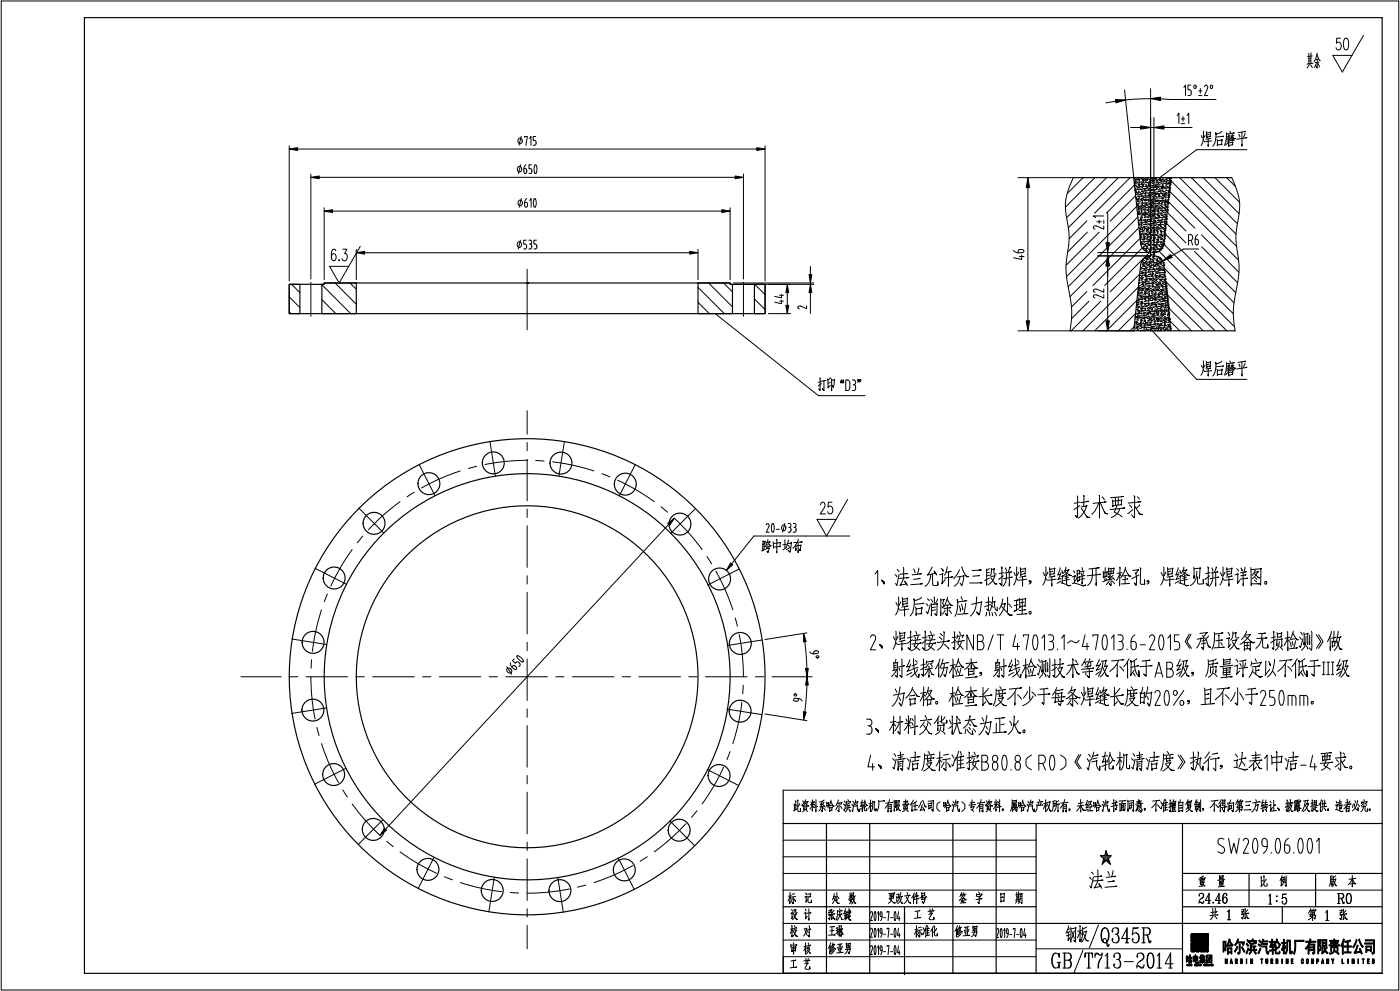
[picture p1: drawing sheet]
<svg xmlns="http://www.w3.org/2000/svg" width="419mm" height="297mm" viewBox="0 0 419 297" stroke-linecap="round" stroke-linejoin="round" font-family="sans-serif">
<g fill="none" stroke="#000" stroke-width=".3">
<path d="M.4 .3h418.7v296.1h-418.7zM392.1 16v3.1M392.3 19.3l-.7 1.1M392.6 17.5l-.5 .1M392.6 18.2l-.5 .1M392.7 19.4l.5 .9M392.8 15.8l-.1 3.2M393.2 16.7l-1.4 .2M393.4 18.9l-1.8 .3M394.4 19l-.6 1.2M394.5 16.3l.8 1.8h.3M394.6 15.9l-.4 1.6-.5 1"/>
<path d="M394.6 17.8v2.6l-.3-.6M394.9 19l.5 1M395 17.7l-.7 .1M395.2 18.6l-1.1 .1M401.6 11.4h-1.1l-.1 1.5a.73 .73 0 0 1 .7-.3 .73 .73 0 0 1 .6 .5l.1 .5a1.04 1.04 0 0 1-.9 1.3l-.4-.1-.2-.5M402.8 11.6l.6-.2a2.25 2.25 0 0 1 .6 2.9l-.3 .5-.5 .1a1.82 1.82 0 0 1-.7-2zM408.5 10.6l-6.3 11-2.9-5h5.8M334.3 30.3l-3 .5M336.9 26.9l2.8 26.3M338.8 38.2h2.9M344.7 29.5l-7.5 .4M344.7 26.5v49.1h-15.8"/>
<path d="M344.7 38.2h1M345.7 35.2v40.9M347.7 29.6l3 .2h13.6M348.7 38.2h8.5M352.7 34.6l.5-.7v3.1M353.9 37h1M353.9 35.6h1M354.4 34.9v1.4M354.7 26.2l.5-.7v3.1M355.7 34.6l.5-.7v3.1M356.8 25.5h-.9v1.4a.88 .88 0 0 1 1 .8 .88 .88 0 0 1-1 .9M359.1 28.6h1"/>
<path d="M359.1 27.2h1M359.6 26.5v1.4M360.5 39.3v2.9l-.7 1.4M360.9 26l.5-.5 .3 .2 .1 .6-.9 2.3h.9M361.4 39.4l.2 1.9-.1-.3 1.2-.2v-1.3v.1l-1.2 .2M366 39.3l-.4 .4-1.3 .5-.1-.5a5.5 5.5 0 0 1-.9 4.1M367.5 39.7v.4a6.2 6.2 0 0 1-.7 3.4M368.5 39.3l.2 .5M369.5 39.9l.3-.1-2.3 .3M372.1 39.6v4.2v-.6M372.9 39.4h.3l-2.2 .3M373 39.9l-.4 1.2"/>
<path d="M86.7 43.6v40.5M89.2 44.6h137.5M93.1 52.1v31.4M95.6 53.1h124.6M155.2 50a.77 .77 0 0 1 1.1 .2 .77 .77 0 0 1-.2 1.1 .77 .77 0 0 1-1.1-.2 .77 .77 0 0 1 .2-1.1zM155.4 41.6a.8 .8 0 0 1 1.1 .3 .8 .8 0 0 1-.4 1.1 .82 .82 0 0 1-.9-.5 .82 .82 0 0 1 .2-.9zM156 49.3l-.7 2.7M156.2 40.9l-.7 2.6M156.2 59.4l-.7 2.7M157 50.5a.74 .74 0 0 1 .8 .6 .74 .74 0 0 1-.5 .8l-.3-.3zM157.1 41.2v-.3h.9l-.4 2.6M157.6 49.3l-.4 .5-.2 .7"/>
<path d="M157.8 59.4l-.4 .5-.2 .7M158.7 41.4l.4-.5v2.6M159.2 49.3h-.7v1.2a.74 .74 0 0 1 .9 .7 .74 .74 0 0 1-.9 .8M160 59.6h.4l.3 .9-.4 1.5-.3-.1-.2-.9zM160.2 49.5h.5l.2 .9-.4 1.5-.3-.1-.2-.9zM160.5 40.9h-.8v1.1a.74 .74 0 0 1 .9 .8 .74 .74 0 0 1-.9 .7M222.7 52.1v31.4M229.2 43.6v40.5M305 53.2h16.6l-1.8 4.6-.6 3.5 1.1 9.2-.9 9.8 .2 3.2 1.5 8.9v2.7l-.5 3.9h-15.6M308 56.2v39.9M324.5 53.2l-4.7 4.7M328 53.2l-8.8 8.8"/>
<path d="M331.5 53.2l-11.9 12M335.1 53.2l-15 15M338.6 53.2l-10.6 10.6M339.8 53.4h.1M339.9 54.7h.1M339.9 55.4l-8.4 8.4M339.9 54h.1M340 54.6l-.2 .1zM340 54.4h.1M340 55.5h.1M340 56.7h.1M340.1 56.5l-.1 .1"/>
<path d="M340.1 56.5v.2M340.2 53.7h.1M340.1 56.9h.1M340.1 56.3h.1M340.1 55.4h.1M340.1 55.6h.1M340.2 55h.1M340.2 54.3h.1M340.2 53.6h.1M340.2 58.6l-7.6 7.6M340.3 56.9l-.2 .1zM340.4 57.4h.1"/>
<path d="M340.3 57.5h.1M340.3 57.6h.1M340.3 58l-.1 .1zM340.3 56.8h.1M340.4 53.9h.1M340.4 54.5h.1M340.5 53.2h.1M340.5 55.8h.1M340.5 59.1l-.1 .2zM340.5 58.2h.1M340.6 59.7h.1M340.6 59.5h.1"/>
<path d="M340.7 54.6h.1M340.7 56.6h.1M340.7 58.8h.1M340.7 56.2h.1M340.7 53.7h.1M340.7 57.9h.1M340.8 59.6h.1M340.8 56h.1zM340.8 57.6h.1M340.8 55.1h.1M340.8 53.2h.1M340.8 53.5h.1"/>
<path d="M340.8 56.7h.1M340.9 56h.1M340.9 53.7l-.1 .1zM341 58.7h.1M341.1 59.7h.1M341 59.5h.1M341 60h.1M341 58.8h.1M341.1 58.1h.1M341.1 57.4h.1M341.1 57.5h.1M341.1 56.8h.1"/>
<path d="M341.1 55.6h.1M341.1 56.2h.1M341.2 55.5h.1M341.2 54.8h.1M341.2 53.8h.1M341.2 59.2h.1M341.2 56.7h.1M341.2 54.2h.1M341.2 55.2h.1M341.2 53.5h.1M341.3 59.5h.1M341.3 54.6l.1-.1z"/>
<path d="M341.3 58.8h.1M341.4 55.9h.1M341.4 55.2h.1M341.4 57.7h.1M341.5 58.3l.1-.1zM341.5 56.7l-.1 .1zM341.5 54.6h.1M341.5 55.8h.1M341.6 56.6h.1M341.6 53.2h.1M341.7 59.7h.1M341.8 58.2l-.1 .1z"/>
<path d="M341.8 56.6h.1M341.8 58.8h.1M341.8 58h.1M341.8 57.9h.1M341.9 53.2h.1M341.9 58.6h.1M341.9 56h.1M341.9 55.1h.1M341.9 53.5h.1M341.9 54.4h.1M342 59.9h.1M342 57.4h.1"/>
<path d="M342 54.9h.1M342 55.1l.1-.2-.1 .2M342.1 56.8h.1M342 59.4h.1M342 60h.1M342 59.7l-.1 .1zM342 59.3h.1M342.1 58.7h.1M342.1 60h.1M342.1 58h.1M342.1 57.3h.1M342.1 55.8h.1"/>
<path d="M342.1 56.7h.1M342.2 56h.1M342.2 55.6h.1M342.2 55.3h.1M342.2 54.7h.1M342.2 54h.1M342.3 53.4h.1M342.3 58h.1M342.3 53.8h.1M342.3 57.2h.1M342.4 59h.1M342.4 56.5h.1"/>
<path d="M342.4 54h.1M342.4 53.8l-.1 .1zM342.4 57.2l-.2 .1 .2-.1M342.4 54.4h.1M342.4 53.6h.1M342.5 57.7h.1M342.5 55.4l.1-.1zM342.5 58.6h.1M342.6 54.6h.1M342.6 55.9h.1M342.6 55.1h.1M342.6 55.3l-.1 .1z"/>
<path d="M342.7 59.5l-.2 .1zM342.8 59h.1M342.7 59.8h.1M342.8 57.2h.1M342.8 56.7h.1M342.9 56.5h.1M342.9 58h.1M342.9 56.8l-.1 .1zM342.9 53.6h.1M343.1 53.9h.1M343 53.6h.1M343 58.4h.1"/>
<path d="M343 59.8h.1M343 55.8h.1M343 53.3h.1M343.1 57.9h.1M343.1 59.2h.1M343.1 58.5h.1M343.1 59.7h.1M343.1 57.2h.1M343.1 58.8h.1M343.1 54.7h.1M343.2 56.5h.1M343.2 57.6h.1z"/>
<path d="M343.2 54.3h.1M343.2 55.9h.1M343.2 58.3h.1M343.2 55.2h.1M343.2 54.5h.1M343.2 55.7h.1M343.2 60h.1M343.3 53.9h.1M343.3 59.3h.1M343.3 53.2h.1M343.4 56.4h.1M343.4 55.7h.1"/>
<path d="M343.4 53.9h.1M343.5 59.8h.1M343.5 58.8h.1M343.5 57.7h.1M343.5 56.3h.1M343.5 53.8h.1M343.6 57.1h.1M343.6 54.6h.1M343.8 56.1h.1M343.7 55.9h.1M343.7 53.5h.1M343.8 59.2h.1"/>
<path d="M343.8 58.5h.1M343.8 59.8h.1M343.8 53.9h.1M343.9 59.9l.1-.1zM343.9 55.6h.1M343.9 54.9h.1M343.9 56.7h.1M343.9 58h.1M344 59.9h.1M344 53.6h.1M344.1 59.7h.1M344.1 59.1h.1"/>
<path d="M344.1 55.4h.1M344.1 58.4h.1M344.1 56.3h.1M344.1 57.7h.1M344.1 54.7h.2zM344.1 57.1h.1M344.2 53.2h.1M344.2 56.4h.1M344.2 58.8h.1M344.2 55.7h.1M344.2 58.2h.1M344.2 55.6h.1"/>
<path d="M344.2 55.1h.1M344.2 54.4h.1M344.3 55.2l-.2 .2zM344.3 53.7h.1M344.3 59.5h.1M344.3 57h.1M344.3 54.5h.1M344.3 58.4h.1M344.3 55.7h.1M344.3 57.7h.1M344.4 58.4h.1M344.4 54.8h.1"/>
<path d="M344.4 54.1h.1M344.4 53.9h.1M344.5 57.5l-.1 .2M344.5 59.1h.1M344.6 57.8h.1M344.8 53.2h.1M344.6 58.4h.1M344.6 55.5h.1M344.7 58.6h.1M344.7 56.1h.1M344.7 53.6h.1M344.7 54.7h.1"/>
<path d="M344.7 56h.1M344.8 59.8l-.2 .1zM344.8 57.6h.1M344.8 57l.2-.1zM344.8 56.9h.1M344.9 59.9h.1M344.9 59.9l-.1 .1zM344.9 54h.1M345 53.3h.1M345 56.8h.1M345 58.1h.1M345 53.2h.1"/>
<path d="M345 58.3h.1M345.1 59.6h.1M345.1 53.7h.1M345.1 58.9h.1M345.1 58.2h.1M345.2 54.7h.1M345.2 57.6h.1M345.2 56.9h.1M345.2 56.3h.1M345.2 54h.1M345.2 55.6h.1M345.2 58.8h.1"/>
<path d="M345.3 54.9h.1M345.3 59.7h.1M345.3 54.3h.1M345.3 53.6h.1M345.5 55.5h.1M345.3 56.8h.1M345.4 58h.1M345.4 55.8h.1M345.4 56.1h.1M345.4 55.4h.1M345.4 59.3h.1M345.4 56.8h.1"/>
<path d="M345.5 53.2h.1M345.5 54.3h.1M345.5 55.5l-.1 .1zM345.5 53.9h.1M345.7 59.2h.1M345.6 57.5h.1M345.6 57.8h.1M345.7 53.9h.1M345.8 54.7h.1M345.8 59.7h.1M345.8 58.9h.1M345.8 57l-.1 .1z"/>
<path d="M345.8 56h.1M345.8 54.1l.2-.1zM345.8 58.4h.1M345.8 55.9h.1M345.9 53.4h.1M345.9 56.1h.1M345.9 55.3h.1M345.9 53.2h.1M345.9 59.9h.1M346 57.8l.2-.1zM346 56.8h.1M346.1 58.5l-.1 .1z"/>
<path d="M346.1 58.1h.1M346.1 56.7h.1M346.1 59.4h.1M346.1 53.3l-.1 .2zM346.1 58.8h.1M346.2 53.7h.1M346.2 58.1h.1M346.2 57.4h.1M346.2 56.8h.1M346.2 56.1h.1M346.3 55.4h.1M346.3 54.8h.1"/>
<path d="M346.3 58.9h.1M346.3 54.1h.1M346.3 58.2h.1M346.3 53.5h.1M346.4 55.6l-.2 .1zM346.4 55.3h.1M346.4 54.6h.1M346.4 55.8h.1M346.5 58l.1-.2-.1 .2M346.5 59.6h.1M346.5 56.3h.2zM346.5 57.8h.1"/>
<path d="M346.5 55.2h.1M346.6 54h.1M346.6 59.1h.1M346.6 56.6h.1M346.6 54.1h.1M346.6 56h.1M346.7 54.2l-.1 .1zM346.7 53.2h.1M346.7 57.9h.1M346.8 58.1h.1M346.8 54.8h.1M346.8 57.4h.1"/>
<path d="M346.9 56.1h.1M346.9 54.5h.1M346.9 55.7l-.1 .1zM346.9 53.8h.1M347 60h.1M347 54.9l.1-.1zM347 58.2h.1M347 55.7h.1M347 58.8h.1M347.1 60h.1M347.1 56.9h.1M347.1 59.3h.1"/>
<path d="M347.1 58.1h.1M347.1 58.6h.1M347.1 55.2h.1M347.2 58h.1M347.2 57.3h.1M347.2 57.2h.1M347.2 56.6h.1M347.2 53.8h.1M347.4 58.5h.1M347.2 56h.1M347.3 55.3h.1M347.3 54.7h.1"/>
<path d="M347.3 54h.1M347.3 57.3h.1M347.3 53.3h.1M347.4 56.6h.1M347.4 58.9h.1M347.4 53.7h.1M347.5 53.4h.1zM347.5 58.7l-.1 .1zM347.5 55.8h.1M347.5 53.2h.1M347.6 58h.1M347.6 54h.1"/>
<path d="M347.7 54.4h.1M347.7 57.6h.1M347.7 55h.1M347.7 57.1h.1zM347.8 58.9h.1M347.8 59.4h.1M347.8 56.4h.1M347.8 57.9h.1M347.8 53.9h.1M347.9 56.5h.1M347.9 55.8h.1M347.9 54.8h.1"/>
<path d="M347.9 56.1h.1M348.1 60h.1M348.1 57.2h.1M348.1 54.3l-.1 .1zM348.1 59.8h.1M348.2 59.2h.1M348.2 56.9h.1M348.2 58h.1M348.2 55.5h.1M348.2 58.5h.1M348.3 55.6h.1M348.2 53.6h.1"/>
<path d="M348.2 58.2h.1M348.2 57.8h.1M348.2 57.2h.1M348.2 53.6l-.1 .2zM348.3 56.5h.1M348.3 59.3h.1M348.3 55.8h.1M348.3 53.8h.1M348.3 58.6h.1M348.3 55.2h.1M348.3 54.5h.1M348.4 56.1l.1-.2-.2 .2"/>
<path d="M348.4 55.8l-.1 .1zM348.4 53.2h.1M348.4 55.7h.1M348.4 55h.1M348.4 59.4l.2-.1zM348.4 59h.1M348.6 55.9h.1M348.6 56.4h.1M348.6 57.3l-.1 .1zM348.7 54.2h.1zM348.7 54.1h.1M348.8 58.2l-.2 .1z"/>
<path d="M348.8 58.5h.1M348.8 57.8h.1M348.8 58h.1M348.8 59.9h.1M348.9 57.4h.1M348.9 54.8h.1M349 57.9h.1M348.9 54.9h.1M348.9 58.8l-.1 .1zM348.9 54.2h.1M348.9 58.7h.1M348.9 53.7h.1"/>
<path d="M349 54.9h.1M349 56.2h.1M349 59.2h.1M349.1 55.6h.1M349.2 59.7h.1M349.2 59h.1M349.2 58.4h.1M349.2 57.7h.1M349.2 56.9h.1M349.2 57h.1M349.3 58.2h.1M349.3 56.4h.1"/>
<path d="M349.3 55.7h.1M349.3 57.8h.1M349.3 55h.1M349.3 55.3h.1M349.3 57h.1M349.3 53.9h.1M349.3 54.4h.1M349.4 53.7h.1M349.4 56.5l.1-.1zM349.4 54.2h.1M349.5 53.4h.1M349.5 59h.1"/>
<path d="M349.5 54.4l-.1 .1zM349.5 58.4h.1M349.6 55.9h.1M349.7 54.8h.1M349.8 59.9h.1M349.8 54.1h.1M349.8 55.9h.1M349.8 57h.1M350 55h.1M349.9 56.3h.1M349.9 58h.1M350 53.4h.1"/>
<path d="M350 59.7h.1M350 54.9h.1M350 57.2h.1M350 54.6h.1M350 56.2h.1M350.1 53.2h.1M350.1 57.4h.1M350.1 57.7h.1M350.1 59.8h.1M350.1 58.5h.1M350.1 56h.1M350.1 59.6h.1"/>
<path d="M350.1 53.5h.1M350.2 59.1h.1M350.2 58.9h.1M350.2 54.1h.1M350.2 58.8h.1M350.2 58.7v.1M350.2 58.2h.1M350.2 57.6h.1M350.2 58.4h.1M350.3 56.9h.1M350.3 56.2h.1M350.3 57h.1"/>
<path d="M350.3 55.6h.1M350.3 57.6h.1M350.3 57.5h.1M350.3 54.9h.1M350.4 53.6l.1-.1zM350.4 54.2h.1M350.4 57.2l20.7 20.7M350.4 56.2h.1M350.4 54l-.2 .1 .2-.1M350.4 53.6h.1M350.4 56.9h.1M350.4 55.5h.1"/>
<path d="M350.4 56.8h.1M350.4 53.9h.1M350.4 56.4h.1M350.5 56.2h.1M350.5 56.1h.1M350.5 55.1h.1M350.5 55.4h.1M350.6 55.2h.1M350.6 54.7h.1M350.7 54.1h.1M350.7 54h.1M350.7 54l19.8 19.8"/>
<path d="M350.7 53.3h.1M350.8 53.3h.1M353.4 53.2l16.9 16.9M356.9 53.2l13.8 13.8M359.9 40.6l.3 .7M360.5 53.2l10.7 10.7M360.5 42l.4 .5M361 40.5l-.4 .9M362 41.6v2.2v-.5M362.3 40.3l-.8 .1M362.4 41.5l.4-.1-1.5 .3M363 42.2l-1.9 .2"/>
<path d="M364 53.2l7.4 7.4M364.6 41.7l.2 2-.1-.3 1.5-.1h-.2l.1-1.6 .1 .3-1.4 .1M366.4 40.8h.2l-2.2 .2M367.5 53.2l2.7 2.6M368 42.6l.1 1.2v-.3l1.3-.2v-.8l-1.3 .3M368.2 40.1v1.9v-.3M368.2 40.8l-.7 1M368.2 41l.3 .3M368.3 42.2l-1.1 1.3M368.5 40.6l-.8 .2M369 53.2l1.8 4.5 .6 3.5-.1 2.5-1 6.8 .9 9.8-.2 3.2-1.5 9 .1 2.7 .4 3.8M369.1 40.1v1.7v-.4"/>
<path d="M369.1 40.8l-.6 1M369.2 40.7l.6 .8h.4l-.5-.1M369.4 42l.4-.1-2.3 .3M369.7 40.6l-.9 .2M371.2 40.2l.3 .8M373.3 41.3l.3-.1-3.1 .5M373.6 44.8h-15.1l-11 8.4M97.1 62.2v21.5M99.6 63.2h116.7M100.6 75.1l-.1-.3-.6-.2a2.05 2.05 0 0 0-.6 2.3l.1 .7 .5 .5a1.14 1.14 0 0 0 .8-1.1 1.14 1.14 0 0 0-.8-1.1l-.5 .5-.1 .5M101.6 77.8v.3zM102.7 74.6h1.2l-.6 1.3a1.1 1.1 0 0 1 .8 1.2 1.1 1.1 0 0 1-1.1 1l-.5-.7"/>
<path d="M106.7 74.7v9M107.9 73.8l-6.3 10.9-2.9-5h5.8M109.2 75.7h97.4M155.1 72.6a.8 .8 0 0 1 1.2 .3 .8 .8 0 0 1-.4 1.1 .82 .82 0 0 1-1-.4 .82 .82 0 0 1 .2-1zM155.4 60.1a.77 .77 0 0 1 1.1 .2 .77 .77 0 0 1-.2 1.1 .77 .77 0 0 1-1-.2 .77 .77 0 0 1 .1-1.1zM155.9 71.9l-.6 2.6M157.2 60.6a.74 .74 0 0 1 .8 .6 .74 .74 0 0 1-.5 .8l-.3-.3zM157.7 71.9h-.8v1.2a.74 .74 0 0 1 .9 .7 .74 .74 0 0 1-.9 .7M158.4 71.9l.8 .2 .1 .5-.4 .5M158.7 73.1h.2M158.7 60l.4-.6v2.7M158.9 73.1a.77 .77 0 0 1 .4 .9 .77 .77 0 0 1-.9 .5"/>
<path d="M160.7 71.9h-.7v1.2a.74 .74 0 0 1 .9 .7 .74 .74 0 0 1-.9 .7M209.1 74.7v9M218.8 62.2v21.5M242.8 79.7v2.5M303.7 74.9l.5 .6 .9 .2M305.2 74.8l.9-.1a.57 .57 0 0 1 .7 .6l-.4 .3-1.3 .1zM305.4 76.8h1.4M306.1 76.4v1.3l-2.4-.5M325.6 66.1l-5.3 5.4M325.8 69.5l-5.9 5.9M328.6 66.4h1.4M328.9 76.6h15.8"/>
<path d="M329.3 65.9v1M329.3 69.5l-9.9 9.9M330.7 67.6v1l-2.3-1-.6 .1-.2 .4 .5 .5M330.7 64.7h-3.1l.7 .5M330.7 65.9v1M331.9 63.7v8.9M331.9 75.6v1M331.9 79.6v16.5M340.5 61.2l.2-.1zM340.6 61.8l-21.1 21M340.7 61.3h.1M340.7 60.3h.1"/>
<path d="M340.8 62.6h.1M340.8 60.1h.1M340.8 61.4l-.2 .2zM340.8 64.1h.1M340.9 63.5h.1M340.9 61.8h.1M340.9 62.8h.1M340.9 61h.1M340.9 62.1h.1M340.9 65l-20.9 20.8M340.9 61.5h.1M341 60.8h.1"/>
<path d="M341 61h.1M341 60.1h.1M341.1 63.7l-.2 .1zM341.1 66h.1M341.1 63.1h.1M341.2 63.8h.1M341.2 62.5h.1M341.2 62.4h.1M341.2 66.8h.1M341.2 64.3h.1M341.2 61.7h.1M341.2 63.4l.2-.1z"/>
<path d="M341.3 68.1l-20.7 20.7M341.3 67.4h.1M341.3 60.7h.1M341.3 62h.1M341.3 65.9l-.1 .2 .1-.1M341.4 63.8h.1M341.4 65.9h.1M341.4 64l-.1 .1zM341.4 67.1l.2-.1zM341.5 69.6h.1M341.5 68.8h.1M341.5 60.2h.1"/>
<path d="M341.6 62.8h.1M341.6 66h.1M341.6 64.1h.1M341.6 68.2l-.2 .2zM341.6 65.2h.1M341.6 71.3l-14.1 14.2M341.6 71.1h.1M341.6 71.3h.1M341.6 70.6h.1M341.7 69.9h.1M341.8 70.7h.1M341.7 62.3h.1"/>
<path d="M341.7 69.3h.1M341.7 70.2h.1M341.7 61.6h.1M341.7 68.6h.1M341.8 61.9h.1M341.7 79.7h.1M341.7 68h.1M341.7 65.5l-.1 .1zM341.7 79.6v.1M341.8 67.3h.1M341.8 66.6h.1M341.8 66h.1"/>
<path d="M341.8 65.3h.1M341.8 64.9h.1M341.8 71.2h.1M341.8 70.5l-.1 .1zM341.9 64.6h.1M341.9 68.7h.1M341.9 66.1h.1M341.9 66.2h.1M341.9 63.6h.1M341.9 72.4h.1M341.9 61.1h.1M341.9 64h.1"/>
<path d="M341.9 73.2h.1M341.9 71.6h.1M341.9 63.3h.1M341.9 63h.1M341.9 62.6h.1M341.9 72.5h.1M341.9 70h.1M342.1 65.6h.1M341.9 67.5h.1M341.9 65h.1M341.9 62.4h.1M341.9 62h.1"/>
<path d="M341.9 61.8h.1M342 61.3h.1M342 68.8h.1M342 60.7h.1M342 67l-.1 .1zM342 70.1h.1M342 68h.1M342.1 78.3h.1M342.1 65.2h.1M342.1 73.1h.1M342.1 67h.1M342.1 64.4h.1"/>
<path d="M342.1 72.8l-.1 .1zM342.2 78.1h.1M342.1 68.3h.1M342.1 69.3h.2zM342.2 78.8h.1M342.2 61.6h.1M342.2 60.5h.1zM342.2 69.5h.1M342.2 60.8h.1M342.2 74.2l-11.2 11.3M342.2 63.9h.1M342.3 68.5l-.1 .1z"/>
<path d="M342.3 72.1h.1M342.3 79.2h.1M342.3 79.8h.1M342.3 65.9h.1M342.3 74.2h.1M342.3 71.6h.1M342.3 61.2l-.1 .1zM342.3 69.1h.1M342.3 60.8h.1M342.3 66.6h.1M342.3 64.1h.1M342.3 79.1h.1"/>
<path d="M342.3 61.5h.1M342.4 78.4h.1M342.4 62.1h.1M342.5 73h.1M342.4 69h.1M342.4 77.8h.1M342.4 71.6h.1M342.4 79.5h.1M342.4 64.2l.2-.1zM342.4 70.9h.1M342.4 70.3h.1M342.4 62.3h.1"/>
<path d="M342.5 78.6h.1M342.5 68h.1M342.5 66h.1M342.5 74.5h.1M342.5 67.3h.1M342.5 73.8h.1M342.6 70h.1M342.6 73.1h.1M342.6 74.2h.1M342.6 72.5h.1M342.6 62.7l-.1 .1zM342.6 71.8h.1"/>
<path d="M342.6 64.4h.1M342.6 62.9h.1M342.6 72.3h.1M342.6 71.1h.1M342.6 63.7h.1M342.8 67.8h.1M342.6 64.1h.1M342.7 77.5h-.1M342.7 70.5h.1M342.7 71.1h.1M342.7 69.8h.1M342.7 78h.1"/>
<path d="M342.7 72.4h.1M342.7 69.1h.1M342.7 60.8h.1M342.7 79.4h.1M342.7 68.5h.1M342.7 68.7h.1M342.7 60.1h.1M342.8 67.2h.1M342.8 78.9l-.1 .1zM342.8 68h.1M342.8 66.5h.1M342.8 74.4h.1"/>
<path d="M342.8 65.8h.1M342.8 71.5h.1M342.8 73.7h.1M342.8 65.1h.1M342.9 65.2h.1M342.9 71.6l.1-.1zM342.9 64.5h.1M342.9 64.2l-.1 .1zM342.9 64.9h.1M342.9 63.8h.1M342.9 62.8l.1-.1zM342.9 79.6l-.1 .1z"/>
<path d="M342.9 70.8h.1M342.9 61.7l-.1 .2zM342.9 63.2h.1M342.9 78.7h.1M342.9 66.2h.1M342.9 70.1h.1M342.9 62.5h.1M342.9 61.5h.1M342.9 73.2h.1M343 61.8h.1M343 74.5h.1M343 78.6h.1"/>
<path d="M343 61.2h.1M343 73.5h.1M343 71h.1M343 68.5h.1M343 60.5h.1M343 65.9h.1M343 67.2h.1M343 63.4h.1M343 60.9h.1M343.1 66.5h.1M343.1 70.1h.1M343.1 79.9h.1"/>
<path d="M343.1 77.4h.1M343.1 74.9h.1M343.1 72.3h.1M343.1 69.8h.1M343.1 67.3h.1M343.1 64.8h.1M343.1 73h.1M343.1 62.2h.1M343.1 78.4h.1M343.1 66.4h.2zM343.1 63.6h.1M343.1 71.5h.1"/>
<path d="M343.2 65.7h.1M343.2 62.9h.1M343.2 67h.1M343.2 64l-.2 .2 .2-.2M343.2 68.3h.1M343.2 77.2h.1M343.3 67.9h.1M343.3 63.9h.1M343.4 78.9h.1M343.3 79.6h.1M343.3 73.6h.1M343.5 70.1h.1"/>
<path d="M343.3 72.2h.1M343.3 79h.1M343.4 72.9h.1M343.4 64.3h.1M343.4 78.3h.1M343.4 74.5l-.1 .1zM343.4 61.3h.1zM343.4 77.6h.1M343.4 60.8h.1M343.4 77h.1M343.4 67.2h.1M343.4 62.1h.1"/>
<path d="M343.4 70h.1M343.4 66.3l-.1 .1zM343.5 77.9h.1M343.5 69.1h.1M343.5 69.3h.1M343.5 79h.1M343.5 60.7h.1M343.5 74h.1M343.5 70.4h.1M343.5 71.4h.1M343.5 68.9h.1M343.5 75h.1"/>
<path d="M343.5 66.4h.1M343.5 63.9h.1M343.5 77.4h.1M343.5 61.3h.1M343.5 74.3h.1M343.5 78.6h.1M343.5 73.7h.1M343.6 73.8h.1zM343.6 74.3h.1M343.6 73h.1M343.6 66h.1M343.6 65.7h.1"/>
<path d="M343.6 72.3h.1M343.6 76.8h.1M343.7 64.9h.1M343.6 71.7h.1M343.6 71h.1M343.7 62.8h.1M343.7 70.3h.1M343.7 79.3h.1M343.7 70.7h.1M343.7 62.9h.1M343.7 69.7h.1M343.7 62.1h.1"/>
<path d="M343.7 68.8h.1M343.7 69h.1M343.7 64.2h.1M343.7 68.5l-.1 .2zM343.7 71.2h.1M343.7 68.4h.1M343.8 61.3h.1M343.8 67.7h.1M343.8 72.5h.1M343.8 77.5h.1zM343.8 67.1h.1M343.8 67h.1"/>
<path d="M343.8 79.4h.1M343.8 66.4h.1M343.8 68.7l.2-.1zM343.8 65.7h.1M343.8 68.1h.1M343.9 72.8h.1M343.9 65h.1M343.9 64.4h.1M343.9 72.1h.1M343.9 63.5h.1M343.9 63.7h.1M343.9 63h.1"/>
<path d="M343.9 77.5l-.1 .1zM344 62.4h.1M344 65h.1M344 69.2h.1M344 70.8l-.2 .2 .2-.2M344 61.7h.1M344 77.1h.1M344 70.2l-.1 .1zM344 68.5h.1M344 66.3h.1M344 61.1h.1M344 73.3h.1"/>
<path d="M344 60.4h.1M344 62.8l-.1 .1zM344 72.4l.2-.1zM344 74.5h.1M344.1 65.6h.1M344.1 61.9h.1M344.1 73.5h.1M344.1 63.6l.1-.1zM344.1 64.9h.1M344.1 70.2h.1M344.2 78.4h.1M344.2 79.2h.1"/>
<path d="M344.2 73.3h.1M344.2 70.8h.1M344.2 68.3h.1M344.2 65.7h.1M344.2 62h.1M344.2 78.5h.1M344.2 63.2h.1M344.2 60.7h.1M344.2 69.9h.1M344.2 61.3h.1M344.2 79h.1M344.2 60.1h.1"/>
<path d="M344.2 79.7h.1M344.2 77.2h.1M344.2 67.1h.1M344.2 74.7h.1M344.2 73.1l-.1 .2zM344.2 72.1h.1M344.3 69.6h.1M344.3 67.1h.1M344.3 71.7l-.1 .1zM344.3 64.6h.1M344.3 62h.1M344.3 68.3h.1"/>
<path d="M344.3 75.3h.1M344.3 74.9h.1M344.3 64.3l-.1 .1zM344.3 66.3h.1M344.4 67.2h.1M344.4 64h.1M344.4 79.5h.1M344.4 72h.1M344.4 78.8h.1M344.4 79.9h.1M344.4 75.6l-11.8 11.8M344.4 71.3h.1"/>
<path d="M344.4 78.2h.1M344.4 72.2h.1M344.4 62.7h.1M344.4 77.5h.1M344.5 76.8h.1M344.5 60.9h.1M344.5 79.8l.1-.1zM344.5 68.4h.1M344.5 62.2h.1M344.5 75.5h.1M344.5 75.4l-.2 .1zM344.5 67.7h.1"/>
<path d="M344.5 69.1h.1M344.5 74.8h.1M344.5 70.9h.2zM344.5 73.2l-.1 .1zM344.6 70.4h.1M344.6 74.2h.1M344.6 77.4h.1M344.7 62.1h.1M344.6 73.5h.1M344.6 65.8l-.1 .1zM344.6 64.8h.1M344.6 72.8h.1"/>
<path d="M344.6 78.7h.1M344.6 72.7h.1M344.6 64.1h.1M344.6 72.2h.1M344.6 78.8h.1M344.6 66h.1M344.6 73.8h.1M344.6 71.5h.1M344.6 71.2h.1M344.7 68.7h.1M344.7 66.2h.1M344.7 63.7h.1"/>
<path d="M344.7 61.1h.1M344.7 70.9h.1M344.7 78.5h.1M344.7 74.3h.1M344.7 70.2h.1M344.7 61.2h.1M344.7 77.7h.1M344.7 69.1h.1M344.7 69.5h.1M344.7 60.5h.1M344.7 63h.1M344.7 68.9h.1"/>
<path d="M344.7 74.6h.2zM344.8 77.6l-.2 .2 .2-.2M344.8 68.2h.1M344.8 64.2h.1M344.8 65.8h.1zM344.8 67.5h.1M344.8 74.9h.1M344.8 71.2h.1M344.8 74.7l-.1 .1zM344.8 66.9h.1M344.8 74.1h.1M344.8 72.5h.1"/>
<path d="M344.8 66.2h.1M344.9 79.5h.1M344.9 67.3l-.1 .1zM344.9 65.5h.1M344.9 64.9h.1M344.9 62.2l.1-.1-.1 .1M344.9 71.3h.1M344.9 68.1h.1M344.9 64.2h.1M344.9 79.1h.1M344.9 70.5h.1M344.9 61.9h.1"/>
<path d="M344.9 63.6h.1M345 62.9h.1M345 76.4h.1M345.1 78.3h.1M345 62.2h.1M345 61.6h.1M345 67.6h.1M345.2 69.4h.1M345 65h.1M345 75.5h.1M345 79.9l-.1 .2zM345 60.9h.1"/>
<path d="M345 66.9h.1M345.1 66.3h.1M345.1 60.7l.1-.1zM345.1 60.2h.1M345.1 73.3h.1M345.1 76.2h.1M345.1 74.6h.1M345.1 64.1h.1M345.1 68.8l-.1 .1zM345.1 71.9h.1M345.1 61.9h.1M345.2 63.3h.1"/>
<path d="M345.2 61.4l-.1 .1zM345.2 70.2h.1M345.2 77.7h.1M345.2 60.4h.1M345.4 73.1h.1M345.2 76.9h.1M345.2 68.3h.1M345.2 78.5h.1M345.3 60.1h.1M345.3 67.1h.1M345.3 64.3l-.1 .2zM345.3 78.2h.1"/>
<path d="M345.3 74.1h.1M345.3 75.6h.1M345.3 73.1h.1M345.3 68.4h.1M345.3 70.6h.1M345.3 68.1h.1M345.3 65.5h.1M345.3 73.3h.1M345.4 63h.1M345.4 64.7h.1M345.4 75.4h.1M345.4 60.5h.1"/>
<path d="M345.4 77.7h.1M345.4 79.3h.1M345.4 76.7h.1M345.4 79.5h.1M345.4 77h.1M345.4 74.5h.1M345.4 78.7h.1M345.4 71.9h.1M345.4 70.3l-.1 .1zM345.4 69.4h.1M345.4 64h.1M345.4 66.8l.2-.2-.2 .2"/>
<path d="M345.4 64.3l-.1 .1M345.4 66.9h.1M345.4 64.4h.1M345.4 70.5h.1M345.4 78h.1M345.4 61.8h.1M345.4 78.4h.1M345.5 76.9l.1-.1zM345.5 77.4h.1M345.5 69.7h.1M345.5 62.9l-.1 .1zM345.5 61.1h.1"/>
<path d="M345.5 72.3h.1M345.5 76.7h.1M345.5 68.1l.1-.1zM345.5 76h.1M345.5 75.4h.1M345.5 60.9h.1M345.5 66.9h.1M345.6 74.7h.1M345.6 74.8h.1M345.6 62.2h.1M345.6 66.1h.1M345.6 74h.1"/>
<path d="M345.6 69.2h.1M345.6 73.4h.1M345.6 70.5h.1M345.6 72.7h.1M345.6 77.4h.1M345.6 79.2h.1M345.6 63.3h.1M345.7 72h.1M345.7 79.8h.1M345.7 71.2h.1M345.7 78.7h.1M345.7 62.5h.1"/>
<path d="M345.7 71.4h.1M345.7 71.8h.1M345.7 70.7h.1M345.7 66.1h.1M345.7 71.8l.2-.1zM345.7 70.1h.1M345.7 75.9h.1M345.7 76.5h.1M345.7 76.2h.1M345.7 76h.1M345.7 64.4h.1M345.7 76.9h.1"/>
<path d="M345.7 69.4h.1M345.8 74.4h.1M345.8 62.9h.1zM345.8 68.7h.1M345.8 67.5h.1M345.8 78.6h.1M345.8 68.1h.1M345.8 73.6h.1M345.8 63h.1M345.8 71h.1M345.8 68.5h.1M345.8 67.4h.1"/>
<path d="M345.8 66h.1M345.8 63.5h.1M345.8 60.9h.1M345.8 68.9l-.1 .1zM345.8 64.3h.1M345.8 66.7h.1M345.8 73.3h.1M345.9 71.3h.1M345.9 66.1h.1M345.9 72.6h.1M345.9 63.9h.1M345.9 65.4h.1"/>
<path d="M345.9 64.7h.1M345.9 79.5h.1M345.9 64.1h.1M346.1 75.4h.1M346 69.7h.1M346 63.4h.1M346 73.3l-.1 .1zM346 77.6h.1M346 69h.1M346 68.2h.1M346.1 66.6h.1M346 62.8h.1"/>
<path d="M346 60.3h.1M346 66h.1M346 62.1h.1M346 61.4h.1M346.1 60.8h.1M346.1 66.1h.1M346.1 74h.1M346.1 60.1h.1M346.1 65.4h.1M346.1 65.1h.1M346.1 71.1l-.2 .2zM346.1 66.4h.1"/>
<path d="M346.1 73.3h.1M346.2 79.7h.1M346.2 79.1h.1zM346.2 62.5h.1M346.2 74.6h.1M346.2 79h.1M346.2 70.4h.1M346.2 61.8h.1M346.2 62h.1M346.2 70.3h.1M346.2 74.8l-.1 .1zM346.4 61.4h.1"/>
<path d="M346.3 70.2h.1M346.3 75.4h.1M346.3 67.4h.1M346.3 66.8h.1M346.3 78.5h.1M346.3 60l-.1 .1zM346.3 76.7h.1M346.3 60.2h.1M346.4 79.9h.1M346.4 67.2h.1M346.4 73.4l-.2 .2zM346.4 72.5h.1"/>
<path d="M346.4 79.2h.1M346.4 71.8h.1M346.4 68.4h.1M346.4 63.2h.1M346.4 78.6h.1M346.4 75.4h.1M346.4 74l.2-.1zM346.4 77.9h.1M346.5 77.2h.1M346.5 65.2l.1-.1zM346.5 78h.1M346.5 68.9h.1"/>
<path d="M346.5 64.1h.1M346.5 75.4h.1M346.5 76.8h.1M346.5 72.9h.1M346.5 70.4h.1M346.5 67.9h.1M346.5 68.2h.1M346.5 65.3h.1M346.5 62.8h.1M346.5 60.3h.1M346.5 75.5h.1M346.5 75.2h.1"/>
<path d="M346.5 72.3h.1M346.6 79.3h.1M346.6 74.6h.1M346.6 76.8h.1M346.6 74.3h.1M346.6 68.9l-.1 .1zM346.6 71.7h.1M346.6 69.2h.1M346.6 66.7h.1M346.6 73.9h.1M346.6 65.3h.1M346.6 64.2h.1"/>
<path d="M346.6 61h.1M346.6 61.6h.1M346.6 73.2h.1M346.6 61.5h.1M346.6 64.6h.1M346.6 62.3h.1M346.6 72.6h.1M346.8 77.6h.1M346.7 71.9h.1M346.7 78.9h.1M346.7 70.5h.1M346.7 71.3h.1"/>
<path d="M346.7 68.9l.1-.1zM346.7 61.7h.1M346.7 77.5h.1M346.7 78.2h.1M346.7 70.6h.1M346.7 69.6h.1M346.7 61h.1M346.7 69.9h.1M346.7 78.8h.1M346.7 60h.2zM346.8 69.3h.1M346.8 66.1h.1"/>
<path d="M346.8 68.6h.1M346.8 75.3h.1M346.8 77.8l-.1 .1zM346.8 67.9h.1M346.8 74.6h.1M346.8 74.4h.1M346.8 66h.1M346.8 67.3h.1M346.8 70.4l-.1 .1zM346.9 66.6h.1M346.9 63h.1M346.9 65.9h.1"/>
<path d="M346.9 71.7h.1M346.9 78l-.2 .1zM346.9 65.3h.1M346.9 64.3h.1M346.9 79.6h.1M346.9 60.1l-.1 .2 .1-.2M346.9 72.6h.1M346.9 71h.1M346.9 64.6h.1M346.9 71.3h.1M346.9 62.4h.1M346.9 76.9h.1"/>
<path d="M346.9 64h.1M347 72.6h.1M347 78.4h.1M347.1 63.7h.1M347 73.4h.1M347 63.3h.1M347 70.8h.1M347 79.6h.1M347 68.3h.1M347 65.8h.1M347 62.6h.1M347 60.7h.1"/>
<path d="M347 68.1h.1M347 62h.1M347 67.4h.1M347 61.3h.1M347 68.2h.1M347.1 60.6h.1M347.1 79.3l-.1 .1zM347.1 75.3h.1M347.1 64.5h.1M347.1 71.9l-.1 .1zM347.1 72.4h.1M347.1 63.8h.1"/>
<path d="M347.1 75.2h.1M347.2 65.1h.1M347.2 64.5h.1M347.2 62.4l-.2 .2zM347.2 67.4h.1zM347.2 66.4h.1M347.2 78.1h.1M347.2 73.4h.1M347.2 60.9h.1M347.2 77.4h.1M347.2 75.2l22.7 22.6M347.2 68.8h.1"/>
<path d="M347.2 74.7h.1M347.2 60.2h.1M347.3 62h.1M347.3 74.5h.1M347.3 70.3h.1M347.3 73.8h.1M347.3 65.2h.1M347.3 79.9h.2zM347.4 78.6h.1M347.4 73.4l-.1 .1zM347.4 71.1h.1zM347.4 79.7h.1"/>
<path d="M347.4 77.1h.1M347.4 60.2h.1M347.4 70.9h.1M347.4 79.1h.1M347.4 64.7l-.1 .1M347.4 78.8h.1M347.4 67.2h.1M347.4 66l-.1 .1zM347.4 62.3l.2-.1zM347.4 70.2h.1M347.5 78.4h.1M347.5 61.6h.1"/>
<path d="M347.5 68.5h.1M347.5 77.7h.1M347.5 67.3h.1M347.5 64.1h.1M347.6 66.6h.1M347.6 74.4h.1M347.6 72.4h.1M347.8 74.7h.1M347.6 73.8h.1M347.6 74.9h.1M347.6 63.7h.1M347.6 77.8h.1"/>
<path d="M347.6 73.1h.1M347.7 71.6h.1M347.7 72.7h.1M347.7 61h.1M347.7 70.2h.1M347.7 66l.1-.1zM347.7 63h.1M347.7 67.7h.1M347.7 72.4h.1M347.7 65.1h.1M347.7 62.6h.1M347.7 60.1h.1"/>
<path d="M347.7 62.3h.1M347.7 71.8h.1M347.7 66.9l-.2 .2zM347.7 69.3h.1M347.7 71.1h.1M347.7 79.1h.1M347.7 67.5l-.1 .1zM347.7 74.1h.1M347.7 71.5h.1M347.7 69h.1M347.7 70.4h.1M347.7 70.6h.1"/>
<path d="M347.7 66.5h.1M347.8 64h.1M347.8 68h.1M347.8 61.4h.1M347.8 69.8h.1M347.8 77.5h.1M347.8 60.2l-.1 .1zM347.8 69.1h.1M347.8 78.8h.1M347.8 69.4h.2M347.8 68.4h.1M347.8 69.4l.2-.2v.2"/>
<path d="M347.8 66.2h.1M347.8 73.7h.1M348 78.4h.1M347.8 67.8h.1M347.9 73h.1M347.9 67.1h.1M347.9 64.4h.1M347.9 74.4h.1M348 69.6h.1M347.9 66.5h.1M347.9 65.8h.1M348.1 60.8h.1"/>
<path d="M347.9 65.1h.1M347.9 63.1h.1M347.9 70.1h.1M348 78h.1M348 64.5h.1M348 69.4h.1M348 64.4h.1M348 60.8h.1M348 63.8h.1M348 71.4h.1M348 69l-.1 .1zM348 63.1h.1"/>
<path d="M348 74.5h.1M348 72.6h.1M348 62.5h.1M348 61.7l-.1 .1zM348 79.6h.1M348.1 66.5h.1M348.1 61.8h.1M348.1 74.4h.1M348.1 65.8h.1M348.1 71.6l.1-.1-.1 .1M348.1 61.1h.1M348.1 73.4l.1-.1z"/>
<path d="M348.1 60.5h.1M348.1 68.3h.1M348.1 78.2h.1M348.1 73.2h.1M348.1 70.6h.1M348.1 68.1h.1M348.1 64.5h.2zM348.1 65.6h.1M348.2 63.1h.1M348.2 60.5h.1M348.2 62.9h.1M348.2 79.4h.1"/>
<path d="M348.2 70.8h.1M348.2 62.2h.1M348.2 77.9h.1M348.2 65.2h.1M348.2 78h.1M348.2 66.5h.1M348.3 73.4h.1M348.3 70.5l-.1 .1zM348.3 67.2h.1M348.3 63.2l-.1 .1zM348.3 62.1h.1M348.3 78.1l-2.6 1.5"/>
<path d="M348.4 72.9h.1M348.4 68.2h.1zM348.4 72.2h.1M348.4 70.3h.1M348.4 63.6h.1M348.4 79.6h.1M348.4 78.6h.1M348.4 78.9h.1M348.5 69.3h.1M348.5 73.8l-.2 .1M348.5 60.3h.1M348.5 68.6h.1"/>
<path d="M348.5 67.2h.1M348.5 60h.1M348.5 79.4l-.1 .1zM348.5 68.5h.1M348.5 73.6h.1M348.5 78.6h.1M348.5 72h.1M348.6 78.7h.1M348.6 73.6h.1M348.6 65.7h.1M348.7 71.9h.1M348.6 64.7l-.1 .1z"/>
<path d="M348.6 78.8h.1M348.6 65h.1M348.6 64.2h.1M348.6 63.1l.2-.1zM348.7 79.4h.1M348.7 73h.1M348.7 72.4h.1M348.7 73.1l20.8 20.9M348.7 73.1h.1M348.7 62.1h.1M348.7 72.3h.1M348.7 70h.1"/>
<path d="M348.7 72.9h.1M348.7 61.4h.1M348.7 71.6h.1M348.7 61.1h.1M348.7 71h.1M348.8 72.5h.1M348.8 62.3h.1M348.8 70.3h.1M348.8 80h.1M348.8 72.2h.1M348.8 69.3h.1M348.8 69.6h.1"/>
<path d="M348.8 66.4h.1M348.8 70.6h.1M348.8 69h.1M348.8 70h.1M348.8 67.5h.1M348.8 64.9h.1M348.8 68.3h.1M348.8 62.4h.1M348.9 71.5h.1M349 66.7h.1M348.9 71.4h.1M348.9 67.6h.1"/>
<path d="M348.9 66.2l-.1 .1zM348.9 71.3h.1M348.9 67h.1M348.9 66.2h.1M348.9 68.8h.1M348.9 66.3h.1M348.9 63.8h.1M348.9 62.8h.1M348.9 61.2h.1M348.9 70.8h.1M348.9 65.7h.1M348.9 70.7h.1"/>
<path d="M349 65h.1M349 64.3h.1M349 68.6h.1M349 70.2h.1M349 70.1h.1M349 63.1h.1M349 63.7h.1M349 70h.1M349 67.8h.1M349 69.9l20.7 20.7M349 63h.1M349 64.4h.1"/>
<path d="M349 60.4l-.1 .2zM349.1 62.3h.1M349.1 69.4h.1M349.1 61.7h.1M349.1 69.3h.1M349.1 65h.1M349.1 61h.1M349.1 61.6h.2zM349.1 60h.1M349.1 64.2h.1M349.1 68.9h.1M349.1 60.3h.1"/>
<path d="M349.1 68.7h.1M349.1 67.7h.1M349.1 62.9l.2-.2-.2 .2M349.2 68.5h.1M349.2 68.3h.1M349.1 60.4h.1M349.2 61.4h.1M349.2 68h.1M349.2 60.6h.1M349.2 67.8h.1M349.3 65.2h.1M349.3 67.3h.1"/>
<path d="M349.3 65.4h.1M349.3 66.5h.1M349.3 67.1h.1M349.3 62.9h.1M349.3 60.3h.1M349.3 65.6h.1M349.3 65.3h.2zM349.4 66.7l5.9 6M349.4 66.6h.1M349.4 66.4h.1M349.4 62.1h.1M349.4 65.9h.1"/>
<path d="M349.4 62h.1M349.5 65.6h.1M349.5 61.8h.1M349.5 65.5h.1M349.5 65.2h.1M349.5 65v.2M349.5 60.3h.1M349.5 64.9h.1M349.6 64.8h.1M349.6 64.5h.1M349.7 60.1h.1M349.7 63.5h.1"/>
<path d="M349.7 63.8h.1M349.7 63.5l5.6 5.7M349.7 63.3v.1M349.7 63.2h.1M349.7 63.1h.1M349.7 60.6h.1M349.8 63h.1M349.8 62.7h.1M349.8 61.1h.1M349.8 62.4h.1M349.9 62h.1M349.9 61.7h.1"/>
<path d="M349.9 61.3h.1M350 61h.1M350 60.9h.1M350 60.6h.1M350 60.5h.1M350 60.4l8 7.9M350 60.3h.1M356.1 72h.6a.92 .92 0 0 0 .6-.9 .92 .92 0 0 0-.6-.9h-.6v3.2M356.8 72l.5 1.4M357.9 75.3l12.3 12.3M358.1 71.6a.89 .89 0 0 1 1 .7 .89 .89 0 0 1-.6 1.1l-.4-.4zM358.8 70.2l-.5 .6-.2 .8"/>
<path d="M359.1 74.5h-4.4l-3.8 2.2M360 73.9l10.8 10.8M360 70.3l11.2 11.2M86.7 93.4l.5 .5M86.7 88.9l3.1 3.2M87.4 85.1l2.4 2.5M93.1 84.5v10.2M96.4 89.7l4.2 4.2M96.4 85.2l8.7 8.7M100.4 84.7l6.3 6.4M104.9 84.7l1.8 1.9M157.9 80.6v18.2"/>
<path d="M209.1 90.5l3.4 3.4M209.1 86l7.9 7.9M212.3 84.7l7.2 7.2M214.3 93.9l30.9 24.6h14M216.8 84.7l2.7 2.7M219.8 85.1h24M219.8 84.7h24M222.7 84.5v10.2M226 89.5l3.2 3.2M226.1 85.1l3.1 3.1M230.2 93.9h6.7M233.6 90.2h1.1"/>
<path d="M233.6 88.4h1.1M234.2 89.8v1.1l-2.1-.4M234.2 88.1v1.1l-2.1-.5M235.9 87.6v3.8M241.7 91.6v.9l-2-.9-.5 .1-.2 .3 .5 .5M242.8 84.7v.4M242.8 87.6v6.2M325.6 87.3l-4.6 4.6M326.3 90.2l-5.3 5.2M328.9 99h10.8M329.8 90.2l-8.9 8.8M330.7 88.2v1l-2.3-1-.6 .2-.2 .3 .5 .5"/>
<path d="M330.7 86.5v1l-2.3-1-.6 .1-.2 .4 .5 .5M339.8 99h.1M339.8 97.8l-1.2 1.2M339.9 97.9h.1zM339.9 97.9h.1M339.9 97.3h.1M340.1 98.4h.1M340.1 95h.1M340.1 94.9v.1M340.2 95.5h.1M340.2 94.8h.1M340.2 93.8l-5.2 5.2"/>
<path d="M340.3 96.8h.1M340.4 96.6h.1M340.4 96.4l-.1 .1zM340.4 96.2h.1M340.4 93.8h.1M340.5 95h.1M340.5 94.8l-.2 .2zM340.5 92.6h.1M340.6 98.4h.1M340.6 98.9h.1M340.6 97.6h.1M340.6 91.3h.1z"/>
<path d="M340.6 97.3l.2-.2-.2 .2M340.6 98.5h.1M340.6 96.6h.1M340.6 94.1h.1M340.6 91.6h.1M340.6 97.8h.1M340.6 89.9l-9.1 9.1M340.7 97.9h.1M340.7 97.2h.1M340.7 96.5h.1M340.7 94.8h.1M340.7 98h.1"/>
<path d="M340.7 90.5h.1M340.7 95.5h.1M340.7 95.8h.1M340.7 94h.1M340.7 92.9h.1M340.7 90.4h.1M340.7 97.1h.1M340.7 95.2h.1M340.8 94.5h.1M340.8 99h.1M340.8 93.8h.1M340.8 91.2h.1"/>
<path d="M340.8 93.2h.1M340.8 92.7h.1M340.8 90.4h.1M340.8 95h.2zM340.8 92.5h.1M340.9 91.9h.1M340.9 91.2h.1M340.9 90.5h.1M340.9 87.6h.1M340.9 95.4h.1M340.9 89.6h.1M340.9 89.9h.1"/>
<path d="M341 89.2h.1M341 90.9h.1M341 88.5h.1M341 97.9h.1M341 92l-.1 .1zM341 87.9h.1M341 87.2h.1M341 91.8h.1M341 86.6h.1M341.2 98.7h.1M341.1 86.5h.1M341.1 86l-13.1 13"/>
<path d="M341.1 85.9h.1M341.1 89.9l.1-.1zM341.1 94.8h.1M341.1 97.1h.1M341.1 97.6h.1M341.1 94.6h.1M341.1 92h.1M341.1 89.5h.1M341.1 87h.1M341.1 96.9h.1M341.1 88.2h.1M341.2 84.7h.1"/>
<path d="M341.2 91.7h.1M341.2 94h.1M341.2 93.3h.1M341.2 93h.1M341.2 84.6h.1M341.3 93.5l-.1 .1zM341.3 83.8v.2M341.3 86.2h.1M341.4 93.5h.1M341.3 90.4h.1M341.3 88.6h.1M341.3 98.3h.1"/>
<path d="M341.3 89.7h.1M341.5 84.7h.1M341.4 96.9h.1M341.4 86.8h.1M341.4 85.5h.1M341.4 94.7h.1M341.5 86.1h.1M341.5 86.8h.1M341.5 82l-17 17M341.5 93.8h.1M341.5 95.1h.1M341.5 97.3l.2-.1z"/>
<path d="M341.5 95l-.1 .1zM341.5 83.2h.1M341.6 91.1h.1M341.6 82.5h.1M341.6 86.1l-.2 .1zM341.6 88.5l.1-.1zM341.6 87.7h.1M341.6 90.7h.1M341.6 99h.1M341.6 96.8h.1M341.6 98.3h.1M341.6 80.4h.1"/>
<path d="M341.7 96.1h.1M341.7 99h.1M341.7 97.7h.1M341.7 87.5h.1M341.7 97h.1M341.7 80.6h.1M341.7 96.4h.1M341.7 87.6h.1M341.7 95.7h.1M341.7 93.2h.1M341.7 88.9h.1M341.8 95h.1"/>
<path d="M341.8 92.5h.1M341.8 95.9h.1M341.8 99h.1M341.8 83.9h.1M341.8 94.4h.1M341.8 96.4h.1M341.8 93.9h.1M341.8 92.2l.1-.1zM341.8 97.2h.1M341.8 91.4h.1M341.8 88.9h.1M341.8 93.7h.1"/>
<path d="M341.8 86.3h.1M341.8 96.5l-.1 .1zM341.8 83.8h.1M341.8 81.3h.1M341.8 84.5h.1M341.8 93h.1M341.8 88.3l-.1 .2zM341.8 83.3h.2zM341.8 89.6h.1M341.9 92.4h.1M341.9 89.2l-.1 .1zM341.9 97.5h.1"/>
<path d="M341.9 97.8h.1M341.9 99h.1M341.9 95.3h.1M341.9 88.9h.1M341.9 92.7h.1M341.9 91.7h.1M341.9 80.3h.1M341.9 92.8h.1M341.9 90.2h.1M341.9 87.7h.1M341.9 85.2h.1M341.9 82.6h.1"/>
<path d="M341.9 91h.1M341.9 80.1h.1M341.9 81.8l-.1 .1zM341.9 90.4h.1M341.9 81.4h.1M342 89.7h.1M342 86h.1M342 93.9h.1M342 82.7h.1M342 89.1h.1M342 85.3h.1M342 88.4h.1"/>
<path d="M342.2 95.8h.1M342 91h.1M342 87.7h.1M342 98h.1M342 87.1h.1M342.1 87h.1M342.1 82.4h.1M342.1 98.9h.1M342.1 86.4h.1M342.1 90.3h.1M342.1 98l-.1 .1zM342.1 81.7h.1"/>
<path d="M342.1 85.7h.1M342.1 90.6l-.2 .2zM342.1 86.6h.1M342.1 85.1h.1M342.1 90.6l-.1 .2zM342.1 84.4h.1M342.2 96h.1M342.2 94.9h.1M342.2 83.7h.1M342.2 95.3h.1M342.2 83.3h.1M342.2 86.7h.1"/>
<path d="M342.2 83.1h.1M342.2 83.5h.1M342.2 82.4h.1M342.2 81.8h.1M342.2 84.8h.1M342.3 92.4h.1M342.3 96.9h.1M342.3 81.1h.1M342.3 91.8h.1M342.3 94.4h.1M342.4 90.7h.1M342.3 89.3h.1"/>
<path d="M342.3 91.7h.1M342.3 86.8h.1M342.3 80.4h.1M342.3 84.3h.1M342.3 83.1h.1M342.3 93.1h.1M342.3 81.7h.1M342.5 81.8h.1M342.4 92.9l-.2 .1zM342.4 88.8h.1M342.4 96.7h.1M342.4 88.7h.1"/>
<path d="M342.4 88.1h.1M342.4 92.1l-.1 .2zM342.4 96.9h.1M342.5 84.8l-.1 .1zM342.5 85.2h.1M342.5 93.1h.1M342.5 85.6h.1M342.5 94.4l.1-.1zM342.5 84.5h.1M342.5 86.9h.1M342.5 85.6l.2-.1zM342.6 93.8h.1"/>
<path d="M342.6 98.8h.1M342.6 95.1h.1M342.6 81.6h.1M342.6 98.1h.1M342.6 89.5h.1M342.6 80.9h.1M342.6 82.5h.1M342.6 98.9h.1M342.6 95.2l-.1 .1zM342.6 98.2h.1M342.7 90.8h.1M342.7 97.6h.1"/>
<path d="M342.7 95.2h.1M342.7 93.6l-.1 .2zM342.7 96.9h.1M342.7 94.5h.1M342.7 85.9h.1M342.7 96.2h.1M342.7 99h.1M342.9 98h.1M342.7 86.3l-.1 .1zM342.7 95.6h.1M342.8 80.7h.1M342.8 99h.1"/>
<path d="M342.8 89.3l.1-.1zM342.8 94.9h.1M342.8 87.7h.1M342.8 91.6h.1M342.8 94.2h.1M342.8 88.9h.1M342.8 80.4h.1zM342.8 90.9h.1M342.8 93.6h.1M342.8 82.3h.1M342.8 95.9h.1M342.8 92.9h.1"/>
<path d="M342.9 97.2h.1M342.9 92.2h.1M342.9 91.6h.1M342.9 84.6h.1M342.9 97.4l-.2 .2zM342.9 88h.1M342.9 95.9h.1M342.9 90.9h.1M342.9 87.3h.1M342.9 90.3h.1M342.9 98.8h.1M342.9 92.8h.1"/>
<path d="M342.9 96.2h.1M343 93.7h.1M343 89.6h.1M343 91.2h.1M343 95.2h.1M343 88.7h.1M343 86.1h.1M343 83.6h.1M343 88.9h.1M343 81.1h.1M343.1 92.9h.1M343 81.5h.1"/>
<path d="M343 84.4h.1M343 82h.2M343 88.3h.1M343 87.8l-.1 .1zM343 92.3h.1M343 97.6h.1M343 83.7h.1M343 95.1h.1M343.2 84.1h.1M343 87.6h.1M343 82.8h.1M343 92.5h.1"/>
<path d="M343 90h.1M343 87.5h.1M343.1 89.7h.1M343.1 85h.1M343.1 86.9h.1M343.1 80.4l-.1 .1zM343.1 82.4h.1M343.1 86.3h.1M343.1 91h.1M343.1 98h.1M343.1 85.6h.1M343.1 80.8h.1"/>
<path d="M343.1 97.3h.1M343.1 88.7h.1M343.1 84.9h.1M343.1 80.1h.1M343.2 84.3h.1M343.2 81.9v.1M343.2 86.6h.1M343.2 81.8l-.2 .2M343.2 83.6h.1M343.2 83h.1M343.2 94.4h.1M343.2 96.7l.1-.1z"/>
<path d="M343.2 94.9h.1M343.2 82.3h.1M343.2 93.7h.1M343.2 85.1h.1M343.2 96.7h.1M343.2 99h.1M343.4 87.8h.1M343.3 81.6h.1M343.3 81h.1M343.3 83.5h.1M343.3 89.3l-.1 .1zM343.3 80.3h.1"/>
<path d="M343.3 90.8h.1M343.3 84.8h.1M343.3 98.7h.1M343.3 91.8h.1M343.3 81.9l-.1 .1zM343.3 90.1h.1M343.3 81.5h.1M343.4 93.1h.1M343.4 80.5h.1M343.4 87.2h.1M343.4 96.7h.1M343.4 95.1h.1"/>
<path d="M343.4 94.2h.1M343.4 84.1l-.1 .2zM343.4 91.6h.1M343.4 89.1h.1M343.4 86.5h.1M343.5 88.7h.1M343.5 86.6h.1M343.5 84.1h.1M343.5 81.5h.1M343.5 91.5h.1zM343.5 97h.1M343.5 82.7l.2-.1z"/>
<path d="M343.5 98.1h.1M343.5 83.6h.1M343.5 91.5h.1M343.6 82.9h.1M343.6 85.6h.1M343.6 90.8h.1M343.6 86.9h.1M343.6 83.4l-.1 .1zM343.6 93.9h.1M343.6 97.2h.1M343.6 80h.1M343.6 96.5h.1"/>
<path d="M343.6 95.2h.1M343.7 87.9h.1M343.7 98.7h.1M343.7 82.5h.1M343.7 98.1h.1M343.7 86.4l-.2 .2M343.8 95.2h.1M343.7 97.4h.1M343.7 93.6h.1M343.7 96.7h.1M343.7 90.8h.1M343.7 86.4l.2-.1z"/>
<path d="M343.8 96.1h.1M343.8 92.9h.1M343.8 84.3h.1M343.8 95.4h.1M343.8 94.8h.1M343.8 80.7h.1M343.8 94.1h.1M343.8 90h.1M343.8 87.7h.1M343.8 92.3h.1M343.8 97.9h.1M343.9 93.4h.1"/>
<path d="M343.9 89.3h.1M343.9 80.7h.1M343.9 89h.1M343.9 92.8h.1M343.9 84.9h.1M343.9 96h.1M343.9 92.1h.1M344 98.8h.1M343.9 91.4h.1M343.9 97.3h.1M343.9 86.4h.1M343.9 90.8h.1"/>
<path d="M344.1 90h.1M344 94.3h.1M344 84.6h.1M344 88.7l-.2 .1zM344 85.7h.1M344 90.1h.1M344 89.4h.1M344.1 81.2h.1M344 92.9h.1M344 88.8h.1M344 88.1h.1M344.1 82.8h.1"/>
<path d="M344.1 87.5h.1M344.1 90.7h.1M344.1 81.5h.1M344.1 82.1h.1M344.1 86.8h.1M344.1 98.6h.1M344.1 96h.1M344.1 86.1h.1M344.1 93.5h.1M344.1 93.8h.1M344.1 89.8h.1M344.1 91h.1"/>
<path d="M344.1 88.5h.1M344.1 85.9h.1M344.1 85.5h.1M344.1 96.5h.1M344.1 83.4h.1M344.1 80.9h.1M344.2 91.1h.1M344.2 86.4h.1M344.2 84.8h.1M344.2 95.7h.1M344.2 98h.1M344.2 93.8l.1-.1z"/>
<path d="M344.2 87.1h.1M344.2 97.4h.1M344.2 84.1h.1M344.2 94.9h.1M344.2 92.3h.1M344.2 89.8h.1M344.2 87.3h.1M344.2 83.5h.1M344.2 84.9h.2zM344.2 82.2h.1M344.2 90.9l-.1 .2zM344.2 86.7h.1"/>
<path d="M344.2 82.8h.1M344.3 92.9h.1M344.3 82.1h.1M344.3 92.1h.1M344.3 81.5h.1M344.3 83.5h.1M344.3 95h.1M344.3 80.8h.1M344.3 80.2h.1M344.3 83.6h.1M344.4 89.3h.1M344.4 97.1h.1"/>
<path d="M344.4 84.9h.1M344.4 88.5h.1M344.4 95.3l-.1 .1zM344.4 97.5l.1-.1zM344.4 91.9h.1M344.4 93.1h.1M344.4 88.6h.2zM344.4 87.9l-.1 .1zM344.5 80.5h.1M344.5 85.7h.1M344.5 93.5h.1M344.5 93.2l-.2 .2 .2-.2"/>
<path d="M344.5 84.9h.1M344.5 88.8h.1M344.6 97h.1M344.6 82.1h.1M344.6 98.6h.1M344.6 99h.1M344.6 89.9h.1M344.6 96.5h.1M344.6 94h.1M344.6 91.4h.1M344.6 81.3h.1M344.6 88.9h.1"/>
<path d="M344.6 86.4h.1M344.6 83.9h.1M344.6 85.7h.1M344.7 87h.1M344.8 92.3h.1M344.7 95.7h.1M344.7 96.8l-.1 .1zM344.7 93.9h.1M344.7 98.6h.1M344.7 95h.1M344.7 86.3h.1M344.7 83.5l.1-.1z"/>
<path d="M344.7 97.9h.1M344.7 95.2h.1M344.7 89.4h.1M344.7 97.3h.1M344.7 82.6h.1M344.8 96.6h.1M344.8 95.5l-.2 .1zM344.8 82h.1M344.8 95.9h.1M344.8 92.1h.1M344.8 90.8h.1M344.8 95.3h.1"/>
<path d="M344.8 91.4h.1M344.8 82.7h.1M344.8 94.6h.1M344.9 93.9h.1M344.9 93.3h.1M345 96h.1M344.9 80.8h.1M344.9 88.5h.1M344.9 96.4h.1M344.9 92.6h.1M344.9 87.7h.1M344.9 92h.1"/>
<path d="M345.1 87.1h.1M344.9 89h.1M344.9 91.3h.1M344.9 98.3v.1zM345 90.6h.1M345 97.3h.1M345 90.9l-.1 .1zM345 90h.1M345 84.9h.1M345 92.8h.1M345 89.3h.1M345 84.1h.1"/>
<path d="M345 84.7h.1M345 97.8l-.1 .1zM345 83.5l-.1 .1zM345 88.6h.1M345.1 88h.1M345.1 92.9h.1M345.1 98.5h.1M345.1 87.3h.1M345.1 81.3h.1M345.1 97.8h.1M345.1 89.2h.1M345.1 98.9l13.4 14.7h15.1"/>
<path d="M345.1 86.6h.1M345.1 80.5h.1M345.1 81.6h.1M345.1 86h.1M345.1 90.9l.2-.1zM345.2 82.8h.1M345.2 85.3h.1M345.2 89.8h.1M345.2 84.7h.1M345.2 82h.1zM345.2 94.9h.1M345.2 84h.1"/>
<path d="M345.2 91.1h.1M345.2 94.2h.1M345.2 85.6h.1M345.2 98.1h.1M345.2 83.3h.1M345.3 82.7h.1M345.3 98.4h.1M345.3 92.4l-.1 .1zM345.3 95.8h.1M345.3 93.3h.1M345.3 90.8h.1M345.3 82h.1"/>
<path d="M345.3 88.3h.1M345.3 91.3h.1M345.3 85.7h.1M345.3 82.2l-.2 .1zM345.3 86.7h.1M345.3 83.2h.1M345.3 81.3h.1M345.3 85l-.1 .1zM345.3 90.6h.1M345.3 80.7h.1M345.4 97.2h.1M345.4 95h.1"/>
<path d="M345.4 94.7h.1M345.4 80h.1M345.4 92.1h.1M345.4 94.6l.1-.1zM345.4 89.6h.1M345.4 87.1h.1M345.4 84.6h.1M345.4 82h.1M345.4 87.7h.1M345.4 83.6h.1M345.4 85.7h.1zM345.4 95.6h.1"/>
<path d="M345.4 87h.1M345.4 84.9h.1M345.5 91.9h.1M345.5 93.2h.1M345.5 84.1h.1M345.5 80.5h.1M345.5 92h.1M345.5 83.4h.1M345.5 93.9v.1zM345.6 84.5l-.2 .1 .2-.1M345.6 88.8h.1M345.7 98.2h.1"/>
<path d="M345.6 86.5l-.1 .1zM345.6 97.7h.1M345.6 80.5h.1M345.6 97h.1M345.8 89.4h.1M345.6 97.1h.1M345.6 88.4h.1M345.8 80.5h.1M345.7 98.5h.1M345.7 85.7h.1M345.7 97.8h.1M345.7 94.1h.1"/>
<path d="M345.7 87h.1M345.7 97.1h.1M345.7 93.4h.1M345.7 94h.1M345.7 98.8h.1M345.8 84.8h.1M345.8 96.3h.1M345.8 93.8h.1M345.8 96.5h.1M345.8 91.2h.1M345.8 88.7h.1M345.8 95.3h.1"/>
<path d="M345.8 86.2h.1M345.8 83.7h.1M345.8 95.8h.1M345.8 81.1h.1M345.8 82.6h.1M345.8 95.1h.1M345.8 90.5h.1M345.8 95.4l-.1 .1zM345.8 86.7l-.1 .2zM345.8 94.5h.1M345.8 98.4h.1M345.8 89.8h.1"/>
<path d="M345.8 93.1h.2zM345.9 93.8h.1M345.9 81.2h.1M345.9 90.9h.1M345.9 88l-.1 .1zM345.9 93.2h.1M346 84.2h.1M345.9 92.5h.1M345.9 80.7l-.1 .1zM345.9 91.8h.1M345.9 86.9h.1M345.9 94.8h.1"/>
<path d="M345.9 80.8h.1M346 91.2h.1M346 86.2h.1M346 87.8h.1M346 90.5h.1M346 89.1h.1M346 89.8h.1M346 99h.1M346 96.1h.1M346 89.2h.1M346 83.3h.1M346.1 88.5h.1"/>
<path d="M346.1 97.3h.1M346.1 91.2h.1M346.1 82.6h.1M346.1 96.8h.1zM346.1 87.8h.1M346.1 89l-.2 .2M346.1 84.7h.1M346.1 87.2h.1M346.1 96.9h.1M346.1 88l.2-.1zM346.1 86.5h.1M346.1 93h.1"/>
<path d="M346.1 89.5v.1zM346.1 85.9h.1M346.2 96.2h.1M346.2 87.6h.1M346.2 85.2h.1M346.2 81.6h.1M346.2 82.2l-.1 .1zM346.2 84.5h.1M346.2 83.9h.1M346.2 82.9h.1M346.2 93.3h.1M346.2 83.2h.1"/>
<path d="M346.2 89.9h.1M346.3 92.6h.1M346.3 82.5h.1M346.3 84h.1M346.3 91.2h.1M346.3 81.9h.1M346.3 98.1h.1M346.3 81.2h.1M346.3 91.7l.2-.1zM346.3 80.5h.1M346.4 89.7h.1M346.4 91.3l-.2 .1 .1-.1"/>
<path d="M346.4 97.6h.1M346.4 86.8h.1M346.4 89h.1M346.4 98.4l-.1 .1zM346.4 82.8h.1zM346.4 80.4h.1M346.4 95h.1M346.4 91h.1M346.4 98.2h.1M346.4 95.6h.1M346.4 93.1h.1M346.4 90.6h.1"/>
<path d="M346.5 88.1h.1M346.5 86.1h.1M346.5 85.5h.1M346.5 93.7l.1-.2-.1 .2M346.5 83h.1M346.5 94h.1M346.5 83.7l-.1 .1zM346.5 83.7h.1M346.5 80.5h.1M346.5 85.4h.1M346.5 85h.1M346.5 97h.1"/>
<path d="M346.5 94.5h.1M346.5 91.9h.1M346.5 89.4h.1M346.5 86.9h.1M346.5 84.4h.1M346.7 95.4h.1M346.6 93.2h.1M346.6 82.5h.1M346.6 99h.1M346.6 90.4h.1M346.6 80.6h.1M346.6 81.8h.1"/>
<path d="M346.7 86.5h.1M346.6 88.9h.1M346.7 96.1h.1M346.7 86.8h.1M346.7 99h.1M346.7 97.1h.1M346.7 92.5h.1M346.7 98.3h.1M346.7 97.7h.1M346.7 85.2v.1zM346.8 85.8h.1M346.8 92.5h.1"/>
<path d="M346.8 97h.1M346.8 87h.1M346.8 91.8h.1M346.8 96.3h.1M346.8 83.2h.1M346.8 94h.1M346.8 99h.1M346.8 95.7h.1M346.8 90.2h.2zM346.8 95.3h.1M346.8 95h.1M347 81.3h.1"/>
<path d="M346.9 94.3h.1M346.9 82.7h.1M346.9 88.9h.1M346.9 95.8l-.2 .2zM346.9 96.8h.1M346.9 93.7h.1M346.9 88.2h.1M346.9 98.6h.1M346.9 96.1h.1M346.9 93h.1M346.9 93.6h.1M346.9 90.9h.1"/>
<path d="M346.9 91h.1M346.9 88.5h.1M346.9 86h.1M346.9 92.3h.1M346.9 83.5h.1M346.9 80.9h.1M347 91.7h.1M347 94l-.1 .1zM347 85.3h.1M347 91h.1M347 93.2h.1M347 80.4l.2-.2-.2 .2"/>
<path d="M347 84.6h.1M347 90.4h.1M347 80.9h.1M347 86.7h.1M347 87.8h.1M347 89.7h.1M347 93.9h.2zM347.1 89h.1M347.1 89.1h.1M347.1 98.9h.1M347.1 85.1l.1-.1zM347.1 88.4h.1"/>
<path d="M347.1 96.1h.1M347.1 81.7h.1M347.1 98.2h.1M347.1 89.6h.1M347.1 87.7h.1M347.1 81h.1M347.1 97.4h.1M347.1 87h.1M347.1 98.1l-.1 .1zM347.2 84.7h.1M347.2 86.4h.1M347.2 95.3h.1"/>
<path d="M347.2 85.7h.1M347.2 93h.1M347.2 85h.1M347.2 94.6h.1M347.2 86h.1M347.2 84.4h.1M347.3 95.5l-.1 .1zM347.3 83.7h.1M347.3 81.6h.1M347.4 97.6h.1M347.3 83.1h.1M347.3 91.7h.1"/>
<path d="M347.3 82.9h.1M347.3 88.2h.1M347.3 82.4h.1M347.4 88.7h.1M347.3 91h.1M347.3 89.9h.1M347.3 81.7h.1M347.3 91.2h.1M347.3 80.8l-.1 .1zM347.4 81.1h.1M347.4 98.2h.1M347.4 80.4h.1"/>
<path d="M347.4 99h.1M347.4 88.1h.1M347.4 96h.1M347.4 87.4h.1M347.4 82.5l-.1 .2zM347.4 86.8h.1M347.5 95.1h.1M347.5 84.5h.1M347.5 92.4h.1M347.7 92.4h.1M347.5 83.8h.1M347.5 97l-.1 .1z"/>
<path d="M347.5 83.7h.1M347.6 85h.1M347.7 83.6h.1M347.6 89.7h.1M347.6 92h.1M347.6 98.2h.1M347.6 98h.1M347.6 95.4h.1M347.6 92.9h.1M347.6 90.4h.1M347.6 80.9h.1M347.6 87.9h.1"/>
<path d="M347.6 97.4h.1M347.6 93.3h.1M347.6 85.3h.1M347.6 82.3h.1M347.6 88.8h.1M347.6 82.8h.1M347.6 80.3h.1M347.6 80.2h.1M347.7 80.6h.1M347.7 96.8h.1M347.7 94.3h.1M347.7 91.7h.1"/>
<path d="M347.7 84.8l-.2 .1zM347.7 89.2h.1M347.7 86.7h.1M347.7 94.6h.1M347.7 84.2h.1M347.7 88.9h.1M347.7 81.6h.1M347.7 98.8h.1M347.7 93.8h.1M347.7 85.2h.1M347.7 96.2l.2-.1zM347.7 98.2h.1"/>
<path d="M347.8 97.2h.1M347.8 97.5h.1M347.8 87.3h.1zM347.8 96.8h.1M347.8 87.2l.2-.1-.2 .1M347.8 98.5l-.1 .1zM347.8 91h.1M347.8 85.8h.1M347.8 96.2h.1M347.8 98.8h.1M347.8 90.2h.1M347.8 95.5h.1"/>
<path d="M347.8 81.6h.1M347.8 87.1h.1M347.9 91.2l-.1 .1zM347.9 94.9h.1M347.9 94.1h.1M347.9 94.2h.1M347.9 95.4h.1M347.9 83.8l-.1 .1zM347.9 93.5h.1M347.9 87.4h.1M347.9 95.2h.1M347.9 82.7h.1"/>
<path d="M347.9 92.9h.1M347.9 86.6h.1M348 92.2h.1M348 91h.1M348 91.5h.1M348 91h.1zM348 90.9h.1M348 83.8h.1M348 90.2h.1M348 91.6h.1M348.1 82.2l.1-.1zM348.1 83h.1"/>
<path d="M348.1 89.5h.1M348.1 98.4h.1M348.1 80.9h.1M348.1 95.9h.1M348.1 93.4h.1M348.1 88.9h.1M348.1 90.8h.1M348.1 87.9h.1M348.1 88.3h.1M348.1 85.8h.1M348.1 83.3h.1M348.1 88.2h.1"/>
<path d="M348.1 80.7h.1M348.1 97.4h.1M348.1 89.2h.1M348.1 92.7l-.1 .1zM348.1 87.6h.1M348.1 80.2h.1M348.1 96.7h.1M348.1 96.1h.1M348.2 88h.1M348.2 86.9h.1M348.2 85.3h.1M348.2 97.4h.1"/>
<path d="M348.2 86.2h.1M348.2 85.6h.1M348.2 84.8h.1M348.2 89.3l-.1 .2zM348.2 93.8h.1M348.4 94.7h.1M348.2 84.9h.1M348.3 84.2h.1M348.3 93h.1M348.3 84.4h.1M348.3 93.1h.1M348.4 85.8h.1"/>
<path d="M348.3 83.6h.1M348.3 82.9h.1M348.3 81.7h.1M348.3 82.2h.1M348.3 90.2h.1M348.4 98.1h.1M348.4 81.6h.1M348.4 83h.1M348.4 89.4h.1M348.4 80.8h.1M348.4 90h.1M348.4 80.9h.1"/>
<path d="M348.4 80.3h.1M348.4 94.1l-.1 .2zM348.4 91.2h.1M348.4 98.2h.1M348.4 86.6h.1M348.4 98.4h.2zM348.5 86.8l-.1 .1zM348.5 94.5h.1M348.5 85.8h.1M348.5 91.6l-.2 .2 .2-.2M348.5 86.9h.1M348.6 89.5h.1"/>
<path d="M348.7 80.7h.1M348.5 95.1h.1M348.6 83h.1M348.6 90.9h.1M348.6 82.2h.1M348.6 94l.1-.1-.1 .1M348.6 83.8h.1M348.6 85.1h.1M348.6 96.6h.1M348.7 92h.1M348.7 95.9h.1M348.7 87.3h.1"/>
<path d="M348.7 95.7l-.1 .1zM348.7 93.3h.1M348.7 93.3l.2-.1zM348.7 98.7h.1M348.7 88.3l-.1 .1zM348.8 93h.1M348.8 98.1h.1M348.8 97.8h.1M348.8 84.4h.1zM348.8 95.2h.1M348.8 99h.1M348.8 92.7h.1"/>
<path d="M348.8 88.9h.1M348.8 90.2h.1M348.8 97.4h.1M348.8 80.9l-.1 .1zM348.8 92.3h.1M348.8 87.7h.1M348.8 80.1h.1M348.8 83.7h.1M348.8 85.1h.1M348.8 82.6h.1M348.8 96.7h.1M348.8 80.3l18.8 18.7"/>
<path d="M348.8 96.1h.1M348.8 97.2h.1M348.8 80.6h.1M348.8 96.6h.1M348.8 94.1h.1M348.9 95.4h.1M348.9 91.5h.1M348.9 80.8h.1M348.9 89h.1M348.9 89.4h.1M348.9 86.5h.1M348.9 84h.1"/>
<path d="M348.9 94.7h.1M348.9 97.3h.1M348.9 85.8h.1M348.9 88.7h.1M348.9 81.2h.1M348.9 94.1h.1M348.9 87.1h.1M348.9 93.4h.1M348.9 81.4h.1M348.9 81.5h.1M349.1 96.9h.1M349 92.7h.1"/>
<path d="M349 81.8h.1M349 95.4h.1M349 92.1h.1M349 85.8h.1M349 88.1h.1zM349 93.7h.1M349 91.4h.1M349 85.1h.1M349 82.8h.1M349 96.1l-.2 .2M349 89.8l-.1 .1zM349 96.1l-.1 .2"/>
<path d="M349 90.7h.1M349 82.4h.1M349 82.4v.1M349 90.1h.1M349.1 91h.1M349.1 89.4h.1M349.1 82.8h.1M349.1 82.9h.1M349.1 98.7h.1M349.1 83h.1M349.1 88.8h.1M349.1 90.1h.1"/>
<path d="M349.1 88.1h.1M349.1 87.4h.1M349.1 83.5h.1M349.2 83.6h.1M349.2 87.9h.1M349.2 86.8h.1M349.2 95.8h.1M349.2 86.1h.1M349.2 95.1h.1M349.2 89.2h.1M349.3 91.8h.1M349.2 86.5h.1"/>
<path d="M349.2 84.1h.1M349.2 85.4h.1M349.2 96.2h.1M349.2 84.2l14.8 14.8M349.2 84.3h.1M349.2 98.2h.1M349.2 98.7h.1M349.2 84.8h.1M349.2 95.7h.1M349.2 97.5h.1M349.2 93.2h.1M349.3 90.6h.1"/>
<path d="M349.3 88.1h.1M349.3 85.6h.1M349.3 84.7h.1M349.3 92.2h.1M349.3 84.8h.1M349.3 98.4l-.2 .2zM349.3 91.3l-.1 .1zM349.3 91.5h.1M349.3 93.1h.1M349.3 85.3h.1M349.4 85.5h.1M349.4 85.7h.1"/>
<path d="M349.4 88.6h.1M349.4 85.9h.1M349.4 96.5h.1M349.4 87.9h.1M349.4 95.5h.2zM349.4 90h.1M349.5 86.4h.1M349.5 86.5h.1M349.5 91.3h.1M349.5 86.7h.1M349.5 98.3h.1M349.5 92.9h.1"/>
<path d="M349.5 87.1h.1M349.6 87.6h.1M349.6 98.6h.1M349.6 87.7h.1M349.6 97.9h.1M349.6 95.2h.1M349.6 89.3h.1M349.6 88.2l10.9 10.8M349.7 88.3h.1M349.7 88.5h.1M349.7 88.6h.1M349.7 90.4l.1-.1z"/>
<path d="M349.7 95h.1M349.7 88.9h.1M349.7 94.3h.1M349.7 92.1h.1M349.8 89.3h.1M349.8 93.4h.1M349.8 98.6h.1M349.8 89.5h.1M349.8 89.6h.1M349.8 97.9h.1M349.8 91.4h.1M349.8 97.2h.1"/>
<path d="M349.8 90h.1M349.8 90.7h.1M349.8 94.3h.1M349.8 96.6h.1M349.8 90.1h.1M349.9 95.9h.1M349.9 95.2h.1M349.9 97.3h.1M349.9 90.7h.1M350 94.1h.1M349.9 94.6h.1M349.9 97.6h.1"/>
<path d="M349.9 95.7h.1M349.9 95h.1M349.9 92.5h.1M349.9 93.9h.1M350 93.3h.1M350 91.3h.1M350 91.4h.1M350 92.6h.1M350 91.6h.1M350 98.9h.1M350 94.2h.1M350 96.4h.1"/>
<path d="M350 91.9h.1M350 93.9h.1M350 92.1h.1M350 95.4h.1M350.1 92.1l6.9 6.9M350.1 97.8h.1M350.1 92.7h.1M350.1 95.8h.1M350.1 92.8h.1M350.1 97.8l.2-.1zM350.1 97.1h.1M350.2 93.5h.1"/>
<path d="M350.2 93.7h.1M350.2 94.2h.1M350.3 94.2h.1M350.3 96.2h.1M350.3 97.5h.1M350.3 98.5h.1M350.3 94.9h.1M350.4 97.3l-.1 .1zM350.4 98h.1M350.4 95.5h.1M350.4 95.6h.1M350.4 95.7h.1"/>
<path d="M350.5 96l3 3M350.5 96.3h.1M350.6 98.3h.1M350.6 97.7h.1M350.6 97.8h.1M350.7 98.8l-.1 .1zM350.7 98.3h.1M350.7 98.5h.1M245.6 113.1l.1 3.8-.4-.4 .4 .3M246.1 114.8l-1 .8M246.1 114.2l-.9 .2M246.8 114.1v2.8l-.4-.6 .4 .6"/>
<path d="M247.2 113.9h.3l-1.3 .2M248.8 114.5l-.7 .2M248.8 113.1l-.7 .7-.1-.3v2.6l.8-.7M249.1 113.4l.1 3.6v-.8M249.2 113.9l.9-.2-.1-.1-.3 2.4-.3-.6 .3 .5M252 114.1v.5M252.1 114.1v.5M252.2 114.1h-.3v.5M252.2 113.7l-.4 .6 .4 .3v-.5v.5M252.5 114.1v.5zM252.5 114.6h.2M252.5 114.1v.5"/>
<path d="M252.6 114.1v.5M252.7 114.1v.5zM252.8 113.7l-.3 .4h.2M253.4 113.8l.9 .2a2.31 2.31 0 0 1 .3 2l-.3 .7-.9 .2zM255.4 113.8l.9 .2v.9l-.4 .3M255.6 115.2h.3M255.9 115.2a.92 .92 0 0 1 .4 1 .92 .92 0 0 1-.9 .7M257.1 113.6h.1v.5l-.2-.1zM257.1 113.6v.5M257.2 113.6v.5M257.2 113.6l.1 .4-.3 .5M257.7 113.6v.5"/>
<path d="M257.8 113.6v.5l-.2-.4h.3l-.3 .8M359.9 109.4l.3 .7M360.5 110.8l.4 .4M360.5 108v2.9l-.7 1.5M361 109.2l-.4 .9M361.4 108.2l.2 1.9-.1-.3 1.2-.2v-1.3v.1l-1.2 .2M362 110.4v2.2v-.5M362.3 109l-.8 .2M362.4 110.3l.4-.1-1.5 .3M363 110.9l-1.9 .3M364.6 110.5l.2 2-.1-.4h1.5h-.2l.1-1.6 .1 .2-1.4 .2M366 108.1l-.4 .4-1.3 .5-.1-.5a5.5 5.5 0 0 1-.9 4.1"/>
<path d="M366.4 109.6h.2l-2.2 .2M367.5 108.5v.3a6.2 6.2 0 0 1-.7 3.5M368 111.4l.1 1.2v-.3l1.3-.2v-.9l-1.3 .3M368.2 108.9v1.8v-.3M368.2 109.5l-.7 1.1M368.2 109.8l.3 .3M368.3 110.9l-1.1 1.3M368.5 108l.2 .5M368.5 109.4l-.8 .2M369.1 108.8v1.8v-.4M369.1 109.5l-.6 1.1M369.2 109.5l.6 .8 .4-.1-.5-.1"/>
<path d="M369.4 110.8l.4-.1-2.3 .3M369.5 108.6h.3l-2.3 .3M369.7 109.3l-.9 .2M371.2 109l.3 .8M372.1 108.3v4.2v-.5M372.9 108.2l.3-.1-2.2 .4M373 108.7l-.4 1.2M373.3 110.1l.3-.1-3.1 .5M125.6 139l4.7 9.4M142.8 139.6l-2.4 .7M146.8 132.2l1.6 10.3M157.9 137.8h-.7a64.7 64.7 0 0 0-11.9 1.3"/>
<path d="M157.9 123v7M157.9 132.5v2.5M157.9 137.5v12.4M160.5 137.9l2.5 .1M165.6 138.3h.6a65 65 0 0 1 11.8 2.7M169.1 132.2l-1.7 10.4M190.3 139.2l-4.8 9.3M107.5 152.1l7.4 7.4M119.9 150.2a61.7 61.7 0 0 0-9.5 8.4M124.1 147.4l-2.2 1.3M137.9 141a61.3 61.3 0 0 0-11.6 5.1M157.9 152.4v2.5"/>
<path d="M157.9 157.4v12.5M180.4 141.8l2.3 1M185.1 143.8l1.2 .6a62.9 62.9 0 0 1 9.7 5.8M198 151.7l2 1.6M200.4 157l-84.9 91.2M201.9 155a61.7 61.7 0 0 1 8.5 9.5M208.3 152.3l-7.4 7.4M229.6 157.2l.4-.5 .3 .2 .1 .5-.8 1.9h.8M231.3 156.9h.5l.2 .9-.4 1.5-.3-.1-.2-.9zM232.6 158.5h.9M234.3 157.4a.81 .81 0 0 1 1.2 .3 .81 .81 0 0 1-.4 1.1 .82 .82 0 0 1-.9-.4 .82 .82 0 0 1 .1-1zM235.1 156.7l-.6 2.6"/>
<path d="M236.1 156.7l.8 .2v.8l-.3 .2M236.3 157.9h.3M236.6 157.9a.77 .77 0 0 1 .4 .9 .77 .77 0 0 1-.9 .5M237.6 156.7l.8 .2 .1 .5-.4 .5M237.9 157.9h.2M238.1 157.9a.77 .77 0 0 1 .4 .9 .77 .77 0 0 1-.9 .5M245.9 151.2l.1-.5a.75 .75 0 0 1 1.1-.1 .75 .75 0 0 1 0 1.1l-1.3 2.1h1.5M249.3 150.4h-1.1l-.1 1.4a.73 .73 0 0 1 .7-.3 .73 .73 0 0 1 .6 .5l.1 .5a1.04 1.04 0 0 1-1 1.3l-.5-.6M254 149.5l-6.4 11-2.8-5h5.7M322.8 148.5l-.1 6.4-.5-.6 .5 .5M323.4 150.3l-1.6 .4M323.5 151.4l-1.7 1.2"/>
<path d="M323.9 151.8l1.8-.3-.1-.2a7 7 0 0 1-2.5 3.8M323.9 152.2l1.8 2.7h.8l-.7-.1-.3-.3M324.6 148.3l.2 .2-.1 3.1M325.7 150.1h.5l-2.4 .4M329.2 150.6l-1.2 2.4-.9 1M329.3 148.3l.2 .3-.1 6.5v-1.3M329.6 150.5l1.5 3.2 .7 .2-.7-.3-.3-.5M330.2 148.8l.7 .9M330.9 150.3h.5l-3.9 .4M333.3 149.7l.2 2-.1-.3 2.7-.3h-.2l.2-1.5v.2l-2.7 .2M334.1 149.1l.1 2.2M334.6 151.4l-.7 1.9 2.3 1.4"/>
<path d="M335 149v2.2M335.5 152.3a3.6 3.6 0 0 1-2.6 2.6M336 148.7h.6l-3.8 .3M336.4 152.1h.6l-4.4 .3M338.4 151.2l.7 .8M339.4 152.5l-1.6 1.3M339.7 148.4l.4 .4-.3 6.2-.8-.9M339.9 151.5l1.6 2.5h.8l-.7-.1-.4-.4M340.8 148.7l.5 .8M341 150.3l.8-.1-3.8 .3M341.4 151.1l-.1 .3-.9 .8M94.3 170.1l9.4 4.8"/>
<path d="M98.1 177.8l-1 2.4M105.5 164.5a63.3 63.3 0 0 0-6.4 11M108.7 160.5l-1.6 2M157.9 172.4v2.4M157.9 177.3v12.5M211.8 166.6l1.4 2.2M214.5 170.9a63.7 63.7 0 0 1 5.1 11.7M221.4 170.4l-9.4 4.8M228.5 163.4v1.4l-.3 .1 1.2-.5M228.6 161.9v1.2l.5-.3 .1-.8-.6 .2M228.9 162.9v1.7M229.3 163.6l-.4 .1"/>
<path d="M229.8 163.7l-.1 .6 .8-.2-.4 1.3-.3-.4 .3 .4M230 161.5l-.3 1.3-.4 .6M230.1 162.4l.6 1h.4l-.5-.2M230.2 163.1l-.5 .1M230.5 163.6l-1 .2M230.5 162.3l.3-.1-1.4 .3M231.6 162.2l.1 2M231.7 162.7l2.2-.2-.1 1.1-2.1 .2M232.7 161.4v4.1v-.4M235.1 161.6l.1 2.6M235.6 162.9l-1 .2M235.7 163.9l-1.1 .7"/>
<path d="M236 162.7l1.2-.2-.5 2.8-.5-.6 .5 .6M236.1 163.3l.4 .3M236.2 161.6l-.6 2M236.7 163.9l-1.1 .6M238.4 163.3l.1 1.5v-.6M238.5 163.5l1.5-.4-.3 1.7-.3-.4 .3 .4M239.1 162.7v2.8v-.6M239.2 161.4l-.6 1.4-1 1.3M240 162.3h.4l-2.6 .2M254.6 160.5h-28.7l-6.7 8.3M262.2 171.8l.8-1v4.5M264.1 173.7l.8 .5v.7l-.8-1.2 .8 .7"/>
<path d="M268.2 172l.5 .7M268.8 170.5l.5 .6M269.2 178.7l.1 .4a9.1 9.1 0 0 1-.6 4.4l-.4 .6M269.4 172l-.7 3.3-.4-.6M270.3 178.9l.2 2.3v-.3l1.4-.2v-1.7v.2l-1.5 .2M270.7 169.8a6.1 6.1 0 0 1-1 5.5l1.9-.5-.6-.8 .8 1.4M271.4 180l-.9 .2M271.5 171.8l.4-.1-2.2 .2M271.6 173l.7-.1-2.9 .3M273.7 170.3l.4 1.2M275.2 173.2h.5l-2 .2M275.3 170.1l-.4 1.8"/>
<path d="M275.6 171.9l.5-.1-2.8 .3M275.8 174.8h.6l-3.6 .3M276.1 178.8a3 3 0 0 1-2.2 1.1l-.1-.6a7 7 0 0 1-1.1 5.1M277.9 179.3l.5 .6M278.8 172.1a4 4 0 0 1-1.7 3.5M278.9 179.4l.5 .9M279.2 169.7l-1.4 2.4 2.5-.5-.4-.7 .7 1.2-.3-.5M279.3 171.9l.2 3.2 .5 .2 1.1-.2-.2-1M279.9 178.7v2.2M280.9 179.3l-.6 1.3M281 174.4v.7M281.5 172.1l1.1-.3-.2-.2-.1 3-.2 .2 1.1-1.3"/>
<path d="M281.8 179.2l.1 5.1v-1M281.9 179.6l1.1-.1-.5 1 .2 .7-.2 .8-.4-.4M282 170.1l.6 .9-.2-.5M283.8 179.4l1.1 1.8 .5 .1-.8-.4M283.8 169.7l-.8 2.5M283.9 178.8l-1.1 2.8M284.2 171.2v4.3v-.8M284.6 171.1h.4l-1.5 .2M285.1 172.7h.5l-2.6 .4M286.8 172.7l2-.3-.7 3-.4-.9M287.4 170.5l-.3 .9-1.4 1.9M287.6 172.7l-.6 1.8-1.1 1"/>
<path d="M287.9 178.7l.4 1M288.1 169.7l1.5 3h.6l-.8-.4M289 179.9h.7l-2.8 .3-.1-.7a7.8 7.8 0 0 1-.7 5M292.5 178.7l.1 .1a6.6 6.6 0 0 1-1.8 5.6M293.1 172.4l.4-.1-2 .2M293.3 170.7h.7l-2.8 .1M293.7 174.5h.6h-3.8M295.6 170.3v4.8v-.7M296.1 178.7v4.1l-.5-.5M296.4 171.3l-.8 .2M296.4 172.2l-.8 .2M296.4 170.2l-.8 .6"/>
<path d="M296.5 173.1l-1.5 .7M296.9 172.9l1.2 1.9h.6l-.7-.2M296.9 172.6l1.2-.2v-.1a4.3 4.3 0 0 1-2 2.8M297 170.1v1.5l-.4 .8M297.1 170.5l.9-.2a1.16 1.16 0 0 0 .1 1.6l.4-.1M297.4 178.7a7.2 7.2 0 0 1-.9 4.3M300 169.7l.3 .4-.2 5.2-.6-.7 .6 .5M300.5 179.3l-.5 1.8-.6 1.3M300.6 172.4l-1.2 1-.2-.1M300.7 171.5l-1.3 .2M301.2 170l.3 1M301.5 171.5a4.5 4.5 0 0 1-1.1 4.1"/>
<path d="M301.8 178.8l.1 4.3v-.7M302.4 171.4v4.1v-.7M302.5 169.7l.2 .3-.6 1.3M302.8 171.3l.3-.1-2 .3M302.9 172.9l.4-.1-2.4 .5-.2-.1M303.8 171.4l.4 .9M303.9 179.9l1.3-.3-.6 .2v2.8l-.8 .4 1.5-.8M304.5 173.2l.5 .6M304.5 169.7l.1 .5a9.1 9.1 0 0 1-.5 4.3l-.4 .6M305.2 171.3l-.6 1.1M305.4 179.1l.2 2.8v-.3l1.6-.2 .1-2.3-.1 .2-1.7 .2M305.7 169.9l.2 2.4-.1-.3 1.4-.3 .1-1.7v.2l-1.5 .2"/>
<path d="M306.3 179.4l-.1 4.5M306.4 172.7v2.8v-.7M306.7 171l-.9 .2M306.9 172.6l.4-.1-1.8 .3M307.7 173.4l-2.4 .3M308.9 174.2h-.6v-.3h.6v.6l-.6 .4M312.6 171.4l.3 .9M313.3 173.2l.5 .6M313.3 169.7l.1 .5a9.1 9.1 0 0 1-.6 4.3l-.4 .6M313.9 171.3l-.5 1.1M314.4 169.9l.2 2.4v-.3l1.4-.3v-1.7l.1 .2-1.6 .2M315.1 172.7v2.8v-.7"/>
<path d="M315.5 171l-.9 .2M315.7 172.6l.4-.1-1.8 .3M316.4 173.4l-2.4 .3M317.6 170l-.7 2.1 .9-.2M317.9 174.5l2.3 .9 .6-.2h-1M317.9 171.4l-1 2.1 1-.3M317.9 172.6l.6-.3-.3 1 .2 .6-.1 .7M318 173.9l-1.3 .7M318.2 170.8l.2 .8M319 171.2l1.6 1.1 .4-.1-.7-.1M319.1 170.8l1.2-.2-.1-.1-.4 .8-1.1 1.1M319.3 169.8l-.7 1.9"/>
<path d="M319.5 172l.1 2.8v-.5M320 172.4l-1 .3M320.1 172.9l-1 .3M320.4 173.5l-1.7 .3M321.3 172.7l.9-.3-.4 .9 .2 .6-.2 .6M321.3 174.6h.9l1.2 .4a1.84 1.84 0 0 0 1.9 .1l-.9 .2M321.6 170.9l.4 .6M322.7 170.6l.1 1.5-.6 1.8M322.7 170.9l.9-.1-.2 1.1v-.2l-.6 .1M322.9 172.7v1.5v-.4l.6-.1 .1-1.1v.1l-.7 .2M323.8 171.6l.2 .6M324.1 169.9l.3 .8"/>
<path d="M324.3 172.5l-.1 2.4v-.6M324.6 171.4l-.2 1M324.9 171l-1.2 .2M324.9 173.2l-1.1 .3M325 172.3l-1.2 .3M327.3 170.3a5.1 5.1 0 0 1-1.3 4.9l-.1 .1M328.4 170.2v5.1v-.8M328.7 170.1l.7-.1-3.2 .3M329.2 172h.6l-4.1 .4M330.5 171.1l.1 1.9v-.3l1.1-.2v-1.4l.1 .2-1.2 .2M331.1 169.9l-.1 4M331.5 173.3l.2 .6"/>
<path d="M331.6 173.6l-1.2 .6M332 170l.2 2.1v-.3l1.5-.2v-1.6l.1 .2-1.7 .1M332.3 173.9l-.8 1.2M332.8 172.1l-.8 .7 1.1-.1M332.9 170.3v1.4M332.9 173.4v1.9l-.6-.6 .5 .5M333.3 174l.6 .8M333.4 170.9l-1 .2M333.4 172.9l.5 .7M333.5 172.2l-1.5 1.3 1.7-.3M335.5 169.8l-.1 5.6v-.9M335.9 172.4l-.4-.5-1.1 2"/>
<path d="M336.2 171.5l-1.5 .1M337.1 172.4v2.4M337.1 170.4l1.1 2 .6 .1-.7-.4M337.2 169.8l-.5 1.6-.8 1.6M337.7 173.3h.2l-1.5 .2M337.7 172.2l-1.3 .2M338 174.7h.4l-2.5 .1M339.4 170.8l1.8-.2-.9 1.2-.2-.3M340.3 171.8l.2 1.6-.1 1.8-.6-.7 .6 .6M341.3 172.1l-2.2 1.2M341.6 170l.2 .2-.1 4.5 .4 .3 .9-.1-.1-1.3v1.3M344.2 174.2h-.5v-.3h.5v.6l-.5 .4"/>
<path d="M347.9 171.4l.4 .9M348.6 173.2l.5 .6M348.6 169.7l.1 .5a9.1 9.1 0 0 1-.5 4.3l-.4 .6M349.3 171.3l-.6 1.1M349.8 169.9l.2 2.4-.1-.3 1.4-.3 .1-1.7v.2l-1.5 .2M350.5 172.7v2.8v-.7M350.8 171l-.9 .2M351 172.6l.4-.1-1.8 .3M351.8 173.4l-2.4 .3M353 170l-.7 2.1 .8-.2M353.2 174.5l2.3 .9 .7-.2h-1M353.3 171.4l-1 2.1 .9-.3"/>
<path d="M353.3 172.6l.6-.3-.4 1 .3 .6-.2 .7M353.3 173.9l-1.2 .7M353.5 170.8l.2 .8M354.4 171.2l1.5 1.1 .5-.1-.8-.1M354.5 170.8l1.1-.2v-.1l-.5 .8-1.1 1.1M354.7 169.8l-.7 1.9M354.9 172v2.8v-.5M355.4 172.4l-1.1 .3M355.4 172.9l-1 .3M355.7 173.5l-1.6 .3M357.6 169.9l.2 3.3v-.9M357.8 170.3l1.9-.2-.4 3.1 .1-.8"/>
<path d="M358.5 171a4.1 4.1 0 0 1-1.9 4.3M358.8 172.7l.1 2 .7 .2 1-.2-.1-1.2v1.2M361.8 169.7l.3 .4-.2 5.2-.5-.7 .6 .5M362.4 172.4l-1.2 1-.2-.1M362.5 171.5l-1.3 .2M363 170l.4 1M363.4 171.5a4.5 4.5 0 0 1-1.1 4.1M364.2 171.4l.1 4.1-.1-.7M364.4 169.7l.1 .3-.6 1.3M364.7 171.3l.2-.1-2 .3M364.7 172.9l.4-.1-2.4 .5-.1-.1M365.6 171.4l.4 .9"/>
<path d="M366.3 173.2l.5 .6M366.4 169.7v.5a9.1 9.1 0 0 1-.5 4.3l-.4 .6M367 171.3l-.6 1.1M367.5 169.9l.2 2.4v-.3l1.4-.3v-1.7v.2l-1.5 .2M368.2 172.7v2.8v-.7M368.5 171l-.8 .2M368.7 172.6l.5-.1-1.8 .3M369.5 173.4l-2.4 .3M370 172.1l1-.2-.1-.2-.2 2.9 .8-.8M370.5 170.3l.5 .7M371.8 170.1l.4 .8-.1-.3M372.5 171.5v3.9v-.6"/>
<path d="M373 169.8l-.3 1.5M373 171.2h.4l-1.8 .3M373 172.1h.3l-1.5 .3M373.4 173.2l.4-.1-2.3 .3M374.7 169.9l.2 5.4v-.5h2.6h-.6M374.9 170.5l3.1-.2-.2-.2-.1 5-.3-.3M375.8 171.8l1.3 1.2h.4l-.6-.2M375.8 173.7l.7 .6M375.9 171.3l1.2-.1-.1-.2-.9 1.4-1 .9M376 172.9l.6 .6M376.1 170.6l-1 1.7M379 174.1h.4v.8h-.4z"/>
<path d="M87.4 191.3l10.3 1.6M93.3 197.5l-.1 2.6M96.3 182.6l-.2 .7a64.7 64.7 0 0 0-2.5 11.7M151.8 199.6l1.5 2.3M153 198.4v.7l.4 .6M153.7 199.4a.77 .77 0 0 1 .8 .2 .77 .77 0 0 1 .1 .8h-.4l-.8-.7zM154.1 197.2l-.5 .6 .8 .8a.74 .74 0 0 1 1.1-.2 .74 .74 0 0 1 0 1.2M155 196.3l1.3 .8 .5 .8-.1 .3-1.3-.8-.6-.8zM157.9 192.3v2.5M157.9 197.3v12.4M220.3 185l.6 2.5M221.5 190l.1 .6a64.6 64.6 0 0 1 1.1 12"/>
<path d="M228.2 191.6l-10.3 1.7M241.1 192.1l.7 8M241.8 189.5l-12.6 2M242.6 195.2a1.96 1.96 0 0 0 2.6 .1 .74 .74 0 0 0-.9-.5 .74 .74 0 0 0-.5 .9M260.8 190.8a.83 .83 0 0 1 1-.7 .83 .83 0 0 1 .5 1.2l-1.5 3.2h1.6M263.5 192.9l.8 .5v.7l-.8-1.2 .8 .7M267.7 190.6l.3 1M267.7 198.3l.2 2.4M267.8 198.6l1.2-.2-.1-.2-.2 4.5-.5-.5 .6 .5M268.4 192.4l.5 .6M268.4 189l.1 .4a9.2 9.2 0 0 1-.6 4.3l-.3 .7M268.4 197.4l-.3 1.1"/>
<path d="M268.4 180.4l.4 .9M268.5 199.8l-.7 .2M268.5 199.1l-.7 .2M269 190.5l-.5 1.1M269.1 182.1l.6 .6M269.3 200l.2 .7M269.5 189.2l.2 2.3v-.3l1.4-.2v-1.7v.1l-1.5 .3M269.8 180.2l-.5 1.1M270.1 197.3l.1 5.4-.6-.5 .6 .3M270.2 191.9v2.8v-.7M270.5 190.2l-.8 .3M270.7 199.3h.3l-1.8 .3"/>
<path d="M270.7 191.8l.5-.1-1.8 .3M271 181.7v2.7v-.7M271.5 192.6l-2.4 .3M271.5 181.5l.5-.1-1.8 .4M272.3 182.4l-2.4 .3M272.6 197.5l-1 2.2 1-.2M272.7 188.9l.2 .3-.2 5.4-.7-.7 .7 .7M272.9 198.8l-1.1 2.2 1.1-.4M273.4 190.7l-1.5 .3M273.4 191.5l-1.6 1.1M273.7 197.2v1.3a5 5 0 0 0 1.6 4.4v-1.1l-.1 1.1M274 190.6l.3 .7"/>
<path d="M274.3 197.7l.5 .6M274.3 181.8l.2 2.4-.1-.4 1.8-.1h-.2l.2-1.9 .1 .3-1.8 .2M274.3 189l.4 .9M274.4 191.7l-.5 1.8 1.7 1.2M274.8 198.7l-1.6 .7M275.1 199.8l-1.9 .6M275.1 190.2l-.3 1.4M275.1 192.7l-1.1 1.6-1 .5M275.6 192.5h.4l-2.8 .3M275.6 190.1l-2 .3M275.8 191.5l-2.2 .2M276.5 180.6h.3l-2.7 .3"/>
<path d="M276.6 197.3v5.2l-.5-.7 .5 .5M277.1 188.9l.2 .3-.2 5.4-.7-.7 .7 .7M277.1 198.9l-1.2 .3M277.2 199.7l-1.4 .8M277.4 180.7l.6 .7M277.6 197.9l-.2 1M277.6 198.2l2-.3-.1-.2-.4 1M277.7 190.7l-1.4 .3M277.8 191.5l-1.6 1.1M278.1 198.7l-.8 1.3M278.3 199.4v3.4v-.6M278.4 190.6l.2 .7"/>
<path d="M278.6 198.6l.7 1M278.7 181.1l-.7 2.6-.5-.6M278.7 189l.3 .9M278.8 191.7l-.6 1.8 1.8 1.2M279 180.6v3.8l.1-.7M279.1 181l1.8-.2-.3 3.5-.5-.6 .5 .5M279.4 190.2l-.2 1.4M279.5 192.7l-1.1 1.6-1 .5M280 192.5h.4l-2.8 .3M280 190.1l-2 .3M280.2 191.5l-2.3 .2M280.3 181.8l-1.2 .1"/>
<path d="M280.3 182.6l-1.2 .2M281.3 198.6v4.1v-.9M281.4 190.7l.8 .8M281.6 197.3l-.6 1.7-.8 1.3M281.7 189.7l.7 .6M282.5 197.3l-.9 2.6M282.8 189.1l.1 .3-.1 1.6a3.7 3.7 0 0 1-1.9 3.6M282.8 192.9l1.5 1.4-.2-.3M282.9 198.7a6.4 6.4 0 0 1-1.3 4.1M283.2 182.6l-.8 1.3M283.8 198.4l.4-.1-2 .4M283.9 181.2l-.1 3.1-.6-.7 .6 .6"/>
<path d="M283.9 191.9h.6l-3.6 .5-.1-.1M284.3 182.6l.7 1.1M284.4 182l.5-.1-2.1 .3M284.4 181.1l-1.1 .1M285.5 197.3l.1 5.7v-.9M285.5 199.2l-1 2.3M285.6 199.8l.4 .5M285.9 189.1l.2 .3-.1 5.1-.5-.6 .5 .4M286.2 199l-1.5 .3M286.4 191.6l-1.3 .8M286.5 190.7l-1.2 .2M286.8 190.1l-.1 1"/>
<path d="M286.8 190.5l1.9-.4-.4 .8M287.1 197.8l1.1 1.9 .5 .1-.7-.5M287.2 197.1l-1 2.8M287.4 181.4l.4 1.6-.1-.6M287.4 189.2l.3 .7M287.4 190.8l-.4 2.1 1.6 1.5M287.6 199.4l-1 .2M288 192l-.2 .9-1.1 1.6M288.1 180.9l.3 1.6v-.6M288.5 191.8l.4-.1-2.5 .5M289.3 180.6l-.5 3.1M289.4 183.7h.6l-3.1 .2"/>
<path d="M290.8 198.6l-.9 1.1-.9 .7M290.9 197.2l.1 2.9v-.8M291.1 180.9l3.1-.7-.9 3.9-.7-.9 .7 .8M291.2 198.5l1.2 1.6 .5-.1-.8-.2M291.7 190.1v4.4l-2-4.4v4.4M292.1 198.4l.6-.1-3.3 .4M292.8 190.1h1a1.02 1.02 0 0 1 .8 1 1.02 1.02 0 0 1-.8 .9 1.28 1.28 0 0 1 1 1.3 1.28 1.28 0 0 1-1 1.2h-1zM292.8 192h1M295.6 183.2l-.3 1.2M296.4 183.3l.1 1M296.7 180.1l-1.4 .3M296.7 181l-1.7 .7"/>
<path d="M296.8 180.5l1.4-.5-.2 .2a2.2 2.2 0 0 0 .8 2.7v-1.1M296.9 181.2l.7 .6M297.2 183.4l.2 .9M297.6 190.1l-1.6 4.4M298 183.3l.5 1.1M298.3 198.3l.1 2.4M298.3 198.6l1.2-.2-.1-.2-.1 4.5-.5-.5 .5 .5M298.8 190.1h1.9M298.9 197.4l-.3 1.1M299.1 199.8l-.7 .2M299.1 199.1l-.7 .2M299.7 190.1v4.4"/>
<path d="M299.9 200l.2 .7M300.1 180.9l1.1-.3a7.8 7.8 0 0 1-1.8 3.7M300.1 181.6l2.3 2.6 .9-.1h-.8l-.4-.3M300.7 197.3v5.4l-.6-.5 .6 .3M301.2 199.3h.3l-1.8 .3M302.2 180.8l.9 1M303.1 197.5l-.9 2.2 .9-.2M303.4 198.8l-1.1 2.2 1.2-.4M304.2 197.2v1.3a5 5 0 0 0 1.6 4.4l.1-1.1-.2 1.1M304.3 190.1l-.8 3.4h1.9M304.8 197.7l.5 .6M304.9 192.5v2"/>
<path d="M305.1 181.1l-1.2 .2M305.3 198.7l-1.5 .7M305.6 199.8l-1.9 .6M306.6 190.6v-.5h1.6l-.8 4.4M306.8 180.3l-1 .2M307 182.6l.3-.1-2 .3M307.2 183.8l.5-.1-3 .3M307.3 197.3l.1 5.7v-.9M307.3 199.2l-1.1 2.3M307.4 199.8l.4 .5M308 199l-1.5 .3M308.4 183.1h.4v.7h-.4z"/>
<path d="M308.9 197.8l1.1 1.9 .5 .1-.7-.5M309 197.1l-1 2.8M309.4 199.4l-1 .2M310 190.1h.2a3.2 3.2 0 0 1 .6 3.6l-.2 .6a.43 .43 0 0 1-.4 .2 .43 .43 0 0 1-.4-.2l-.4-2 .2-1.4zM310.8 198.9l.6 .8M311.2 197.5l.5 .8M311.9 199.5l-.8 2.6-.3-.5M312.1 191.1l.8-1v4.4M312.1 197.6l.1 3.7v-.8M312.3 198.1l1.1-.2-.1-.2v3.5v-.7M312.8 198.7l-.2 2.5-.5 1-.7 .7M313.9 198.3v2.8v-.7"/>
<path d="M314.1 190.1h.8a1.02 1.02 0 0 1 .8 1 1.02 1.02 0 0 1-.8 .9M314.4 197.2v5.7l-.6-.7M314.5 192h.4M314.9 192a1.31 1.31 0 0 1 .8 1.7 1.31 1.31 0 0 1-1.6 .8M316 197.4l-.1 5.3-.4-.5 .4 .4M316.5 198.9l-1.3 .3M316.6 199.8l-1.5 1M316.9 194.3v.2M317.5 197.2v2.7M318.1 191.1l.7-1v4.4M318.4 198.7h.3l-1.9 .3M321.2 199.1l-.9 2-.8 .9"/>
<path d="M321.3 197.2l.1 5.7v-1.1M321.6 199l1.2 2.7 .6 .1-.6-.2-.2-.4M322.1 197.6l.5 .7M322.6 198.9l.5-.1-3.3 .4M323.3 191.7l-.6 .7-2.1-.5-.8 .7M325.1 198.3l.2 .8M325.1 190.1l-.8 3.4h2M325.2 197.2l-1.2 2.1M325.7 192.5v2M325.9 198.9v1.4M325.9 198.1l-1.1 .2M326.5 197.2l-.5 1.6"/>
<path d="M326.6 198.2l.2 .8M326.6 199.4l.2-.1-1.9 .4M327.4 190.6v-.5h1.6l-.8 4.4M327.5 197.9l-1.2 .3M329.4 197.4l-1 2 1.1-.3M329.7 198.7l-1.3 2 1.2-.5M329.9 198l1.6-.2-.1-.2-.5 2 .8-.3-.1 .3a5.8 5.8 0 0 1-2 3.1M330.2 199.7l1.3 2.6 .6 .1-.7-.4M330.5 198a8.6 8.6 0 0 1-1.4 4.5M330.8 190.1h.2a3.2 3.2 0 0 1 .6 3.6l-.2 .6a.43 .43 0 0 1-.4 .2 .43 .43 0 0 1-.4-.2l-.4-2 .2-1.4zM333 191.1l.7-1v4.4M334.7 198.9v3.8v-.7"/>
<path d="M334.9 190.1h.8a1.02 1.02 0 0 1 .8 1 1.02 1.02 0 0 1-.8 .9M335.1 197.8l-1.1 1.9-1.5 1.3M335.3 192h.4M335.5 199.5l1.1 1.4M335.7 192a1.31 1.31 0 0 1 .8 1.7 1.31 1.31 0 0 1-1.6 .8M336.2 197.6l.6-.1-3.8 .4M337.7 194.3v.2M337.8 198.1l.1 4.9-.1-1.4M338.3 197.2l-1.6 2.4M338.9 192h.8a1.36 1.36 0 0 1 .3 2.4 .8 .8 0 0 1-.8 0 .8 .8 0 0 1-.3-.9zM339.9 197.8a5.7 5.7 0 0 0 1.4 4.8l-.1-1.8v1.7M340 190.1l-.6 .5-.5 1.4"/>
<path d="M340.7 197.2l-1.8 1-.1-.5v4.6l1-1.6M340.7 199.3h.5l-2.3 .5M341.6 193h1.6M343.4 197.8l-.1 4.6-.6-.6 .7 .5M344.2 197.7l.4-.1-2.4 .3M344.4 190.8a.87 .87 0 0 1 1.2-.6 .87 .87 0 0 1 .2 1.4l-1.4 2.9h1.6M344.7 199.3h.5l-3.7 .2M347.7 190.1h.2a3.2 3.2 0 0 1 .6 3.6l-.2 .6a.43 .43 0 0 1-.4 .2 .43 .43 0 0 1-.4-.2l-.4-2 .2-1.4zM349.6 198.3h1a1.03 1.03 0 0 1 .7 1 1.03 1.03 0 0 1-.7 1 1.28 1.28 0 0 1 .9 1.2 1.28 1.28 0 0 1-.9 1.2h-1zM349.9 191.1l.8-1v4.4M353.2 190.1h-1.3v1.9h.7a1.31 1.31 0 0 1 .8 1.7 1.31 1.31 0 0 1-1.5 .8M353.6 197.4l-1 2 1.1-.3"/>
<path d="M353.9 198.7l-1.3 2 1.2-.5M354.1 198l1.6-.2-.1-.2-.5 2 .8-.3-.1 .3a5.8 5.8 0 0 1-2 3.1M354.4 199.7l1.3 2.6 .6 .1-.7-.4M354.6 198a8.5 8.5 0 0 1-1.3 4.5M356.3 189.9l-1.2 2.2 1.3 2M356.9 189.9l-1.3 2.2 1.4 2M358.7 191.4l1.2-.3v-.1l-.8 2.3-.6 .7M359.5 189.6l2.3-.2-1.3 1.3M360.3 190.2l.4 1.8-.2 2.4-.5-.6 .5 .5M361.1 191l-.9 .1M361.1 191.7l-1 .2M361.3 192.5l-1.4 .3"/>
<path d="M361.4 191.3l.7 2.3 .6 .2-.6-.3-.2-.3M361.9 197.5a7.9 7.9 0 0 1-.7 5M362.1 190.4l-.9 1.1M362.6 199.4l.1 2.1v-.5M362.7 199.9l1.7-.5-.2 2.1 .1-.6M363.5 197.8l-.2 2M363.8 189.3a8.7 8.7 0 0 1-.7 5.1M364.4 197.3l-2.3 .7M364.5 198.6l.4-.1-2.6 .4M365.1 190.1l.1 3.8M365.7 192.4l.5 .8M365.9 191.6h.4l-2.1 .2"/>
<path d="M366 189.6l.4-.1-2.4 .4M366.4 199.9l.1 1.7-.1-.2 2.2-.2v-1.4l.2 .1-2.3 .3M366.4 193.8h.4l-3.1 .2M366.5 197.2l.1 1.9-.1-.2 2-.2v-1.4l-1.9 .3M367.4 191.2l1-.1-.2-.2-.1 2.8-.1 .2 .7-1M367.9 189.3l.5 .9M368 198.1l-1.4 .2M369.2 192.2l1.4 2 .7 .1-.9-.3M369.2 191.8l1.4-.2-.1-.2a5.5 5.5 0 0 1-2.1 3M369.3 189.2v1.3l-.6 1.2M369.4 189.6l1-.1-.1-.2-.1 1a.57 .57 0 0 0 .3 .7 .57 .57 0 0 0 .7-.1M369.4 199.2l-3.9 .4"/>
<path d="M369.9 199.4l.9-.3-.2 2.6-.2 .1 1.1-1M370.3 197.4l.6 .8M371.5 198.6l.4 .9M372.4 197.9v4.8v-.8M372.9 197.7l.5-.1-1.9 .4M373 190.1l1.7-.2-1.8 2-1.4 1M373 190.5l2.3 2 .7-.2-.7 .1-.5-.4-.2 .3h-1.9l.1 2.4v-.4l1.8-.1v.5v-2.4M373.2 198.4l-.5 1.5M373.4 199.9l.4-.1-2.6 .3M373.5 189l-.5 1.1-1 1.4M373.7 192.3v1.9M374.3 193.2l-1.3 .1"/>
<path d="M375 198.1l-.3 1.2M375 198.7l3-.4-.1-.1-.4 .8M376.1 197.3l.3 .8M376.2 199.7v2.2M376.9 199.5l.5-.1-2.3 .3M378.1 189.8a5.3 5.3 0 0 1-1.8 4.3M378.3 191.2v1.8a.97 .97 0 0 0 .5 1 .97 .97 0 0 0 1.1-.1l-.1-1v1M378.8 189.6h.4l-2.1 .1M379.2 191h.4l-3 .1M379.2 197.9l-.2 4.3 1.4-1.8M380.1 198l.5 1.3-.2-.7M381.6 189v5.5l-.4-.5 .4 .4"/>
<path d="M381.9 197.4a6 6 0 0 1-2.2 5.3M382.2 191.5l-1.5 1M382.2 190.7l-1.3 .3M382.5 191.4l.1 2v-.7M382.6 189.4l.2 1.6M382.6 191.6l1.6-.3-.2-.1v2.4v-.5M382.7 189.8l1.4-.3-.1-.1-.1 1.2-1.2 .2M383.3 192.1l-.3 1.5-.9 1.1M383.4 193.5l.9 1.1M385.1 198.9l-.1 3.8 .1-.7M385.4 197.8l-1.1 1.9-1.5 1.3M385.8 189.1l.1 5.7v-.9"/>
<path d="M385.8 191l-1.1 2.3M385.8 199.5l1.2 1.4M385.9 191.6l.4 .5M386.4 190.8l-1.4 .3M386.6 192.3l.2 1.4M386.6 197.6l.5-.1-3.8 .4M387.1 192l.3 1.2M387.4 189.6l1.1 1.9 .5 .1-.7-.5M387.5 188.9l-1 2.8M387.9 191.2l-1 .2M388.2 191.8l-.6 2.3M388.2 198.1v4.9v-1.4"/>
<path d="M388.4 194.1l.3-.1-2.4 .2M388.7 197.2l-1.7 2.4M389.3 190.7l.6 .8M389.7 189.3l.5 .8M390.2 197.8a5.7 5.7 0 0 0 1.5 4.8l-.1-1.8v1.7M390.3 191.3l-.7 2.6-.3-.5M390.6 189.4l.1 3.7v-.8M390.8 189.9l1.1-.2-.1-.2v3.5v-.7M391 197.2l-1.7 1-.2-.5 .1 4.6 .9-1.6M391.1 199.3h.4l-2.2 .5M391.3 193.3l.5 1-.1-.5M391.3 190.5l-.2 2.5-.5 1-.7 .7"/>
<path d="M392.4 190.1v2.8v-.7M392.9 189v5.7l-.6-.7M393.7 197.8v4.6l-.7-.6 .7 .5M394.4 190l1.3 2.1-1.3 2M394.5 197.7l.4-.1-2.3 .3M395.1 190l1.3 2.1-1.3 2M395.1 199.3h.5l-3.7 .2M396.3 198.2h.7M396.6 198.2v3.8M397.6 198.2h.7M397.9 198.2v3.8M398.5 190.6l.1 4.2v-1.3"/>
<path d="M398.9 198.2h.8M398.9 189l-.2 1.1-1 2M399.1 191.9l.1 1.9v-.3l.7-.2 .1-1.4 .1 .1-1 .3M399.3 198.2v3.8M399.7 188.9l-.2 3.2M400 190.9l.3-.1-1.4 .3M400.5 191.8l1 2.6h.6l-.6-.1-.2-.4M400.9 189l-.7 3.5M401.3 190.9a5.8 5.8 0 0 1-1.6 3.8M401.5 190.8l.3-.1-1.1 .3M401.5 197.4l-1 2 1.2-.3M401.8 198.7l-1.3 2 1.3-.5"/>
<path d="M402.1 198l1.6-.2-.1-.2-.6 2 .8-.3-.1 .3a5.8 5.8 0 0 1-2 3.1M402.4 199.7l1.2 2.6 .7 .1-.8-.4M402.6 198a8.6 8.6 0 0 1-1.4 4.5M72.2 202.6h12.1M86.7 202.6h2.5M91.7 202.6h12.5M93.2 202.6a61.5 61.5 0 0 0 1.2 12.7M94.9 217.7l.7 2.5M97.7 212l-10.4 1.6M106.7 202.6h2.5M111.7 202.6h12.4M126.6 202.6h2.5"/>
<path d="M131.6 202.6h12.5M146.6 202.6h2.5M151.5 202.6h12.5M151.9 200.2a.85 .85 0 0 1 1.2 .1 .85 .85 0 0 1-.1 1.2l-.6-.1-.5-.4zM157.9 212.2v2.5M157.9 217.2v12.5M166.5 202.6h2.5M171.5 202.6h12.4M186.4 202.6h2.5M191.4 202.6h12.5M206.4 202.6h2.5M211.4 202.6h12.4"/>
<path d="M217.8 212.3l10.4 1.6M222.3 210.2l-.2 1.4a63.5 63.5 0 0 1-2.5 11M222.7 205.2l-.2 2.5M226.3 202.6h2.5M229.2 213.8l12.6 1.9M231.3 202.6h12.1M239.2 209.1a.74 .74 0 0 1-.6 .8 .74 .74 0 0 1-.8-.6 1.95 1.95 0 0 1 2.5 .6M241.8 205.1l-.7 8M259.6 215.3h.8a1.02 1.02 0 0 1 .8 1 1.02 1.02 0 0 1-.8 1M260 217.3h.4M260.4 217.3a1.36 1.36 0 0 1 .9 1.2 1.36 1.36 0 0 1-.9 1.3h-.8M262.4 218.2l.8 .4v.8l-.8-1.2 .8 .7"/>
<path d="M267.7 208.1l3.2-.5v-.2l-.8 4-.8-1M267.7 214.4v5.3v-1.2M267.8 216.4l-1.3 2.2M267.8 216.7l.5 .7M268.2 206.3l.5 1M268.4 216l-1.6 .2M268.6 200.5l-1.5 2.1M268.7 200.4l-1.3 .4M269.4 208.9l.4 .8M269.4 210.5l.7 .8M269.5 216.3l-1.4 2.5M269.6 214.4v5.4l-.6-.8 .6 .7"/>
<path d="M269.7 205.6a7.9 7.9 0 0 1-2.4 5.8M270.2 216.1h.3l-1.8 .2M271.4 215.3l.3 .8M272.1 216.7l-1.2 2M272.1 214.3l.1 5.3v-.8M272.2 216.9l.6 .5M272.5 209l.2 2.2v-.4l1.6-.1h-.3l.3-1.7v.2l-1.7 .2M272.8 215l-.4 1.5M273 216.4l-1.8 .2M273.2 216.3l.4 .8M273.2 201.3l-1.6 .9M273.3 215.1l.3 .7"/>
<path d="M273.4 205.8l-.5 1.2-1.5 2M273.4 206.3l1.5 2.2h.6l-.7-.1-.2-.3M273.7 208.2h.4l-1.5 .1M274.1 214.2v5.7v-.9M274.5 217.5l.5-.1-2.3 .6M274.9 200.4l-.9 1.3-1.2 1M276.7 217.1l1.8 2.5 .7 .1-1-.4M276.7 205.6v5.7v-.8M276.7 207.9l.6 .6M276.7 207.5l-1 2.4M276.9 216.1l-1.2 1.7M277.1 214.2l.5 1"/>
<path d="M277.4 207.3l-1.6 .3M277.8 209.3l.1 2v-.4l1.1-.2v-1.5v.2l-1.2 .2M277.9 216.1l1 1M277.9 216.6a4.7 4.7 0 0 1-2.4 3.3M278 207.4l1.4 1.9h.6l-.6-.1-.2-.2M278 206.8l1.2-.1-.1-.1-.7 1.6-1.4 1.4M278.2 205.7l-.7 2.3M278.2 200.3l-1.2 1.9M278.4 215.5l.7-.1-3.3 .3M278.5 200.3l.7 1.6 .6 .1-.7-.3M279 200.1l.3-.1-2.1 .5M280.4 210h.4v.8h-.4z"/>
<path d="M280.9 217l.1 1.7v-.6M281 215v1.8v-.5M281 217.2l1.9-.1-.1-.2-.1 1.9v-.7M281.3 214.3l-1.4 2.3M281.9 217.6a2.33 2.33 0 0 1-1.6 2.3M281.9 200.1l2-.3-.1-.1-.6 2.8-.4-.5 .5 .3M282 214.3l.1 2 .4 .2 1.2-.1-.1-.8 .1 .8M282.1 218.8l.8 .6 .2 .5M283.2 214.6l-.7 .9-1 .7M284.4 215.6l.6 1.1M285.2 214.3l.2 .2-.1 5.4v-1.1M285.3 217.4l-1.1 .7"/>
<path d="M285.4 205.7l.1 5.7v-.9M285.4 207.7l-1 2.3M285.5 208.2l.4 .6M286.1 207.4l-1.5 .3M286.2 208.9l.3 1.4M286.3 200.5l.3 1.4M286.6 214.4l.1 .2a10.3 10.3 0 0 1-1.2 5.3M286.7 216.6l.8 2.9 .7 .1-.7-.2-.1-.2M286.8 208.7l.2 1.1M286.9 200.2l.2 1.2M287 206.3l1.1 1.9h.5l-.7-.4M287.1 205.6l-1 2.7"/>
<path d="M287.1 215.1l.5 .8M287.5 216.4h.3l-2.1 .3M287.5 207.9l-1 .2M287.8 208.5l-.5 2.2M287.9 200l-.5 2.3M288 210.7l.4-.1-2.4 .3M288.1 202.3l.4-.1-2.4 .2M289.3 218.3l-.2 1.3M289.7 218.3a2.07 2.07 0 0 0 1.8 1.6l-.2-1.1 .1 1.1M290 208.5l.1 2.2-.1-.3 1.8-.2h-.2l.2-1.8 .1 .2-1.8 .2M290.1 200l.1 2.2-.1-.2 1.8-.3-.2 .1 .2-1.8 .1 .1-1.9 .3M290.3 217.8l.5 .6"/>
<path d="M290.4 216.7l.5 .5M290.6 214.3l.1 .2-.8 2.3-1.3 1.2M290.7 207l-.9 1.1-.9 .7M290.7 215.6l1.3 1.8h.7l-.9-.3M290.8 205.6l.1 2.9v-.8M291.1 207l1.2 1.5h.5l-.8-.3M291.1 209.5l.2-.1-1.2 .1M291.2 201h.2l-1.2 .1M291.6 218.2l.7 1M291.8 215.4h.3l-3 .3M292 206.8l.6-.1-3.3 .4M292.1 211.1h.6l-3.5 .3"/>
<path d="M292.2 202.7l.6-.1-3.5 .3M293.6 216.7l3.3-.5v-.2l-.3 2.4-.5 1.6-.8-1M294.1 201.6h-.5v-.3h.5v.7l-.5 .3M294.2 214.9l.5 1M294.5 205.8l-.1 5.4 1-1.1M295 208.5l1.5 2.3 .8-.1h-.8M295.4 217.4l.4 .9M295.4 219.1l.7 .8M295.7 214.2a7.9 7.9 0 0 1-2.4 5.8M296.1 206.1l-1.6 1.9M296.2 210.4l.3 .3M296.7 208.2l.5-.1-4 .5"/>
<path d="M298.4 206.3a9.2 9.2 0 0 1-.8 5M298.5 216.5v2.8M299.1 209.5l1.7 1.8h.8l-1.1-.4M299.1 209.1l1.6-.2-.2-.1a4.2 4.2 0 0 1-2.3 2.6M299.2 200.5l-1.5 2.1M299.3 200.4l-1.3 .4M299.5 215.1v4.2M299.5 205.6l.4 .7M300.4 206.6l-.1 1.7h.2l-1.2 .2 .1 .1-.2-1.7M300.4 214.9h.7l-3 .2M300.9 206.5l.4-.1-2.8 .4M300.9 219.2h.6l-4 .2"/>
<path d="M300.9 216.8l-1.1 .2M301 207.6l.3-.1-2.6 .3M302.5 215.9l.6 1.3M303.7 201.3l-1.6 .9M303.8 214.3v1.9a4.2 4.2 0 0 1-1.8 3.7M303.8 216.6l1.4 2.8 .7 .1-.7-.2-.3-.3M304.1 207.3l-.1 3.8 .1-.6M304.5 206.3l-1.1 1.8-1.5 1.4M304.9 208l1.1 1.4M305 215.7l-1 1.4M305.4 200.4l-.9 1.3-1.1 1M305.6 206l.5-.1-3.7 .4"/>
<path d="M306.6 218.6h.4v.8h-.4zM307.8 207l-1.2 2M308.1 200.5l.3 1.4M308.5 205.7v3.6v-.8M308.6 200.2l.3 1.2M309.2 207.1l1.1 1.3M309.5 208.3l-.1 .4a5.8 5.8 0 0 1-3 2.6M309.7 200l-.5 2.3M309.9 202.3l.4-.1-2.5 .2M312.8 206.3l-.1 4.5-.6-.6 .6 .5M312.8 201.5l.5 1-.1-.5M313.5 206.1h.5l-2.4 .2"/>
<path d="M314.1 207.8l.5-.1-3.7 .3M316.3 207.3l-.3 3.1v-.2l2.6-.3-.6 .1M316.3 207.7l2-.3-.2-.1-.4 3.9-.6-.5 .6 .4M316.5 205.8l-.3 1.2-.8 1.1M316.9 207.9l.3 .5M316.9 209.1l.3 .7M316.9 200.1l1.5-.2-.1-.2-.9 2-1.2 1.2M316.9 200.5l1.5 2.2h.7l-.7-.1-.2-.3M318.2 206.5l.3-.1-2.2 .4M318.7 208.6h.4l-4 .3M320.8 207.2l.8 .6a3.1 3.1 0 0 0 2 1.1l-1.2-.4M320.8 209.6l-1.1 1.4"/>
<path d="M320.9 206.8l1.4-.4-1.1 1.5-1.8 1.4M321.2 205.6l-.2 .8-1 1.3M321.4 208.2v3.2l-.7-.8 .7 .7M321.8 209.6l1.1 1.2M322.2 209.1h.4l-2.4 .2M324 207.3l.4 .9M324.7 209l.5 .6M324.7 205.6l.1 .4a9.1 9.1 0 0 1-.5 4.4l-.4 .6M325.2 201.5l.2 .6M325.3 207.1l-.5 1.2M325.9 205.8l.1 2.4v-.4l1.4-.2v-1.7l.1 .2-1.5 .2M326.3 200.2v2.7l-.6-.6 .6 .5 .1-.2"/>
<path d="M326.5 208.6v2.7v-.6M326.9 206.9l-.9 .2M327.1 208.4l.4-.1-1.8 .4M327.1 201h.4l-3.2 .2M327.3 200h.4l-3.7 .4M327.8 209.3l-2.3 .3M329 205.8l-.7 2.2 .8-.2M329.2 210.4l2.3 .9 .7-.2h-1M329.3 207.3l-1 2.1 .9-.4M329.3 208.5l.6-.3-.3 1 .2 .6-.2 .7M329.4 209.8l-1.3 .7M329.5 206.6l.2 .9"/>
<path d="M329.6 201.1l-1.3 .9M330.4 207l1.5 1.2 .4-.1-.7-.1M330.5 206.6l1.2-.1-.1-.1-.5 .7-1.1 1.2M330.7 205.7l-.7 1.9M330.9 207.9v2.8v-.6M331.4 208.3l-1.1 .2M331.4 208.8l-.9 .2M331.7 209.4l-1.6 .3M333.8 205.8v5.4l1-1.1M334.4 208.5l1.5 2.3 .7-.1h-.7M335.5 206.1l-1.6 1.9M335.6 210.4l.3 .3"/>
<path d="M336.1 208.2l.5-.1-4 .5M337.8 206.3a9.2 9.2 0 0 1-.8 5M338.4 209.5l1.7 1.8h.8l-1-.4M338.5 209.1l1.5-.2-.1-.1a4.2 4.2 0 0 1-2.3 2.6M338.9 205.6l.4 .7M339.5 201.5l.6 .9M339.7 206.6l-.1 1.7h.3l-1.2 .2 .1 .1-.2-1.7M340.3 206.5l.4-.1-2.8 .4M340.4 207.6l.3-.1-2.6 .3M341.6 207.2l.1 3.5-.1-.4 .9-.1 .3 .5 .1-3.5 .1 .2-1.3 .3M342.4 205.7l-.5 1.9M342.5 208.8l-.8 .1"/>
<path d="M343.5 207.6l1.6-.3-.1-.2-.3 3.4-.3 .9-.6-.9 .6 .8M343.6 208.4l.5 1.1M343.8 205.6l-.7 3.2M346 207.4a.82 .82 0 0 1 1.1-.7 .82 .82 0 0 1 .5 1.2l-1.6 3.3h1.6M346 202.7l1.2-4.4 1.2 4.4M346.4 201.5h1.6M349.3 206.8l.3-.1a3.2 3.2 0 0 1 .6 3.6l-.2 .6a.43 .43 0 0 1-.4 .3 .43 .43 0 0 1-.4-.3l-.4-2 .2-1.3zM349.6 200.3h1M351.8 206.8a.65 .65 0 0 1 .9 .7 .65 .65 0 0 1-1 .4l-.1-.6zM353.8 201.1l-1.3 .9M353.8 209.8a.65 .65 0 0 1 .9 .7 .65 .65 0 0 1-1.1 .4l-.1-.6zM354.7 206.7l-3.2 4.5"/>
<path d="M356.4 210.1h-.6v-.4h.6v.7l-.6 .4M357.6 201.6h-.6v-.3h.6v.7l-.6 .3M360.9 206l.2 4.8M361.1 206.7l1.7-.4v-.1l-.2 4.5M361.9 207.8l.4-.1-1.2 .3M361.9 209.1h.4l-1.2 .2M363.3 210.7h.6l-4.1 .3M363.5 200.2a2.46 2.46 0 0 1-1.5 2.6M363.5 201.6l1.2 1M366.3 207.3v3.8v-.6M366.7 206.3l-1.1 1.8-1.5 1.4M367.1 208l1.2 1.4"/>
<path d="M367.5 200v2.7M367.8 206l.6-.1-3.8 .4M368.1 200.6l-1.2 .1M368.5 202.6h.7l-3.4 .3M368.7 201.8l-2.3 .3M370.1 207.3l-.4 1-1 1.7M370.1 210.5l.6 .5v-.2M370.7 205.9v5.2l-.6-.7M371.4 207.4l1.2 2.1M375 206.3l-.1 4.5-.6-.6 .7 .5M375.3 201.1l2.1 1.7 .8-.3h-1M375.4 200.3l-.2 .8-1 1.7"/>
<path d="M375.8 206.1h.4l-2.4 .2M376.3 207.8l.5-.1-3.6 .3M377 200.6h.3l-.9 .1M377.6 207.4a.87 .87 0 0 1 1.3-.6 .87 .87 0 0 1 .2 1.4l-1.5 3h1.6M381.3 200.9l.9 1.4M381.8 206.7h-1.4v2h.8a1.31 1.31 0 0 1 .8 1.6 1.31 1.31 0 0 1-1.6 .9M383.7 206.8l.2-.1a3.2 3.2 0 0 1 .7 3.6l-.3 .6a.43 .43 0 0 1-.4 .3 .43 .43 0 0 1-.3-.3l-.4-2 .1-1.3zM385.9 211.2v-3h1.7a.8 .8 0 0 1 .7 .9v2.1M387.1 208.2v3M389.5 211.2v-3h1.6a.79 .79 0 0 1 .7 .9v2.1M389.9 201.5l.5 .9M390.6 208.2v3"/>
<path d="M393 210h.4v.8h-.4zM396.2 202h.8M397.5 202h.8M398.9 202h.7M401.7 201.1l-1.3 .9M96.3 222.6a61.5 61.5 0 0 0 5.1 11.7M102.7 236.5l1.4 2.1M103.5 230.1l-9.3 4.7M157.9 232.2v2.5M157.9 237.2v12.4M211.9 230.4l9.3 4.7M216.8 229.7a61.5 61.5 0 0 1-6.4 11"/>
<path d="M218.7 225l-.9 2.4M234.7 236.6h179.4M238.3 239.7l.1 2.7M239 239.5v3.1l.2 .3h.7l-.1-.9v.8M240.5 239.7l.2 .5M241.3 239.4l-.4 1.2M243.4 239.4v3.4v-.5M243.8 239.9l-.3 .9M244 240l.2 .4M244.4 239.4v3.7v-.7M246.4 239.9l-.7 1 .8-.2M246.9 239.5l-1.4 .6"/>
<path d="M248.9 239.9l.7 1.5h.3l-.4-.3M249 239.5l-.5 1.6-.5 .7M251.2 239.5l-.8 1.7M252.9 239.8l.3 .4M253.6 239.9l-.1 .8M254 239.4l.2 .5M255.5 239.9l.3 .5M256.4 239.5l-.5 1.5M258.3 239.5l-.5 1.9 .8-.2M259.1 239.5l-.5 2M259.1 239.9l.6 1.2 .2 .1-.4-.4M260.8 239.5v3.4v-.5"/>
<path d="M260.8 226.1l-.7 3.5h1.9M261.4 239.8v2l-.4 1.2M261.4 228.6v2M263.2 229l.8 .4v.7l-.8-1.1 .8 .7M263.2 239.6a4.8 4.8 0 0 1-.5 3.3M265 239.7l-1.7 .2M266.5 239.4a4.7 4.7 0 0 1-1.3 2.6M267.4 227.1l.6 .6M267.8 225.6l.5 .8M267.9 239.5v3.4v-.5M267.9 239.9l.6-.1-.3 .7 .1 1.2-.2-.3 .2 .2M268.5 227.3l-.6 2.9-.4-.5"/>
<path d="M268.6 239.6v3.1l.4-.6M268.7 239.8l.8-.1-.1 1.2-.7 .2M269 227.8l.1 2.8v-.7M269.1 228.2l1.5-.3-.1-.2-.2 2.9-.5-.6 .5 .6M269.7 225.1l.1 2.3M270 228.6l-.9 .2M270 229.3l-.9 .1M270.5 226.6l-1.4 .3M270.7 227.2l.5-.1-2.5 .4M270.8 225.9l-1.9 .4M271.3 239.4v1.4M271.8 239.9h.2l-1.3 .1"/>
<path d="M271.8 227.1l.5 .8M272.8 227.4l-.6 3-.4-.5M273.4 228.4l.1 2.2v-.4l1.4-.2v-1.6l.2 .3-1.6 .1M273.6 239.5l-.9 1.5M274.1 225.1l.1 2.7M274.6 239.8l-1 .8M274.9 226.6l.8-.1-2.8 .3M275 227.7l.3-.1-2.1 .4M276 239.9l-.8 1.9M276.4 239.6l.8 2h.3l-.4-.3M277 225.7a9.1 9.1 0 0 1-.8 4.9M277.6 228.8l1.7 1.8h.9l-1.2-.3"/>
<path d="M277.6 228.5l1.6-.2-.1-.1a4.2 4.2 0 0 1-2.4 2.6M278.1 239.9l1.5-.3-.1 3.3-.3-.6 .3 .5M278.1 225l.4 .7M278.9 226l-.1 1.7h.2l-1.1 .2 .1 .1-.2-1.7M279.4 225.9l.5-.1-2.8 .4M279.6 227l.3-.1-2.7 .3M281.6 225.1l-.2 5.7 .1-1M281.6 227.1l-1.2 2.3M281.6 227.6l.6 .6M282.3 226.8l-1.6 .2M282.8 228.2l-.8 1.6M283.3 227.5l.1 3.2-.7-.7 .7 .6"/>
<path d="M283.9 228.4l.8 1.3-.3-.6M284 239.9l.6 1.5h.3l-.4-.3M284 239.5l-.5 1.6-.5 .7M284.2 225.8l-1.5 .3M284.8 227.1l-2.4 .4M285.2 226l.5 .9M285.5 239.9l.3 .5M286.2 226.9l-.7 2.5-.4-.4M286.4 239.5l-.5 1.5M286.8 226.6v4.2v-.4M287 226.7l1.8-.3-1 .2v3.3M287.2 224.9l-1 2.7"/>
<path d="M287.7 225l.3 1.1M288.6 227.5l-1.4 .2M288.6 228.6l-1.4 .2M289 229.8l-1.9 .2M290.3 225.2l.2 .2-.1 5.1-.5-.6 .5 .5M290.8 227.6l-1.3 .9M290.9 226.7l-1.2 .3M291.2 226.1l-.1 1.1M291.2 239.5l-.3 2.2 1-.2-.6 1.1M291.3 226.6l1.8-.5-.4 .9M291.8 225.2l.4 .8M291.9 226.9l-.5 2 1.6 1.6"/>
<path d="M292.4 228l-.2 1-1.1 1.6M293 227.9l.3-.1-2.5 .4M294 239.4a4.8 4.8 0 0 1-1.4 2.6M294.2 226.1h1a1.02 1.02 0 0 1 .7 1 1.02 1.02 0 0 1-.7 1 1.28 1.28 0 0 1 .9 1.2 1.28 1.28 0 0 1-.9 1.3h-1zM294.2 228.1h1M295.5 239.7l.2 .5M296.4 239.4l-.5 1.2M297.7 226.3a.89 .89 0 0 1 1.2 .8 .89 .89 0 0 1-1.2 .8l-.3-.6zM297.7 228.2a.94 .94 0 0 1 1.1 .3 .94 .94 0 0 1 .1 1.1 .82 .82 0 0 1-.8 1 .82 .82 0 0 1-.8-1l.1-.9zM298.4 239.4v3.4v-.5M298.8 239.9l-.3 .9M299 240l.2 .4"/>
<path d="M299.5 239.4v3.7v-.7M300.7 226.2h.5a4.4 4.4 0 0 1 0 4.3l-.3 .1a3.2 3.2 0 0 1-.6-3.6zM302.9 230.3v.3M303.3 239.5l-.1 1.8-.5 1.5M303.3 239.7l1.3-.1v.5l-1.3 .1M304.4 226.3a.89 .89 0 0 1 1.3 .8 .89 .89 0 0 1-1.3 .8l-.3-.6zM304.5 228.2a.94 .94 0 0 1 1.1 .3 .94 .94 0 0 1 .1 1.1 .82 .82 0 0 1-.8 1 .82 .82 0 0 1-.8-1l.1-.9zM306.4 239.9l.7 1.5h.3l-.5-.3M306.4 239.5l-.4 1.6-.5 .7M308 239.9l.2 .5M308.8 239.5l-.5 1.5M309 226.1l-1 .6-.6 .7v1.7l.6 .7 1 .7"/>
<path d="M311.2 228.6h1a1.28 1.28 0 0 0 1-1.3 1.28 1.28 0 0 0-1-1.2h-1v4.5M311.3 239.4l.3 .5M312.4 228.6l.8 2M313.2 239.5l.1 3.5v-.6M315 226.2h.5a4.4 4.4 0 0 1 0 4.3l-.3 .1a3.2 3.2 0 0 1-.6-3.6zM316.2 239.6l-.6 .4-.1-.2v1.8l-.3 1.3M317.2 239.7l-.7 .3v-.2l-.1 2-.6 1.1M317.7 226.1l1.1 .6 .6 .7v1.7l-.6 .7-1.1 .7M319 239.4a4.7 4.7 0 0 1-1.4 2.6M323.3 225.9l-1.3 2.2 1.4 2M323.7 239.4l.1 3.7v-.4M323.8 225.9l-1.2 2.2 1.4 2"/>
<path d="M325.7 227.1l.5 .8M325.7 239.6l-.4 1.4 .6-.1M326.1 225.8l.5 .8M326.6 227.5l-.5 3.1-.4-.7M327.1 228.1l1.6-.3-.1-.2a2.51 2.51 0 0 0 .9 3v-1.2v1.1M327.7 225.2l-.9 2.4M328.5 226.2l.5-.2-1.6 .4M328.8 226.9l-1.4 .3M328.9 239.9l.6 1.5h.4l-.5-.3M328.9 239.5l-.4 1.6-.5 .7M330.4 239.9l.3 .5M331.2 225.2l-.9 3 1.3-.4"/>
<path d="M331.2 227v3.6v-.7M331.3 239.5l-.5 1.5M331.7 228.8l-1.6 .7M331.9 226.3l-1.7 .2M332.3 227.4v2.5l.4 .3h.8v-.9l-.1 .8M332.5 225.2l-.1 1-.8 2.1M332.5 225.8l1 1.9 .5 .1-.5-.2-.2-.4M333.1 227.8l-.8 1M333.6 239.4l.1 3.6v-.5M334.2 239.7l.4 .7-.1-.3M335.5 225.2v5.3v-.7M335.5 227.4l.6 .8"/>
<path d="M335.5 227.2l-1 2M336.3 239.8l-.2 .8M336.3 226.7l-1.6 .2M336.6 225.7a6.5 6.5 0 0 1-.8 4.9M336.7 226.1l1-.2-.1-.1-.1 3.9 .2 .4h.8l-.1-.9-.1 .9M337.1 239.7h.3l-2.2 .1M337.9 239.5l.1 3.4v-.7M337.9 239.9l1.8-.3-.1 3.4-.4-.5 .4 .3v-.2M339 227.1l.6 .6M339.4 225.6l.5 .8M340.1 227.3l-.6 2.9-.4-.5M340.6 227.8l.1 2.8v-.7"/>
<path d="M340.7 228.2l1.5-.3-.1-.2-.2 2.9-.5-.6 .5 .6M341.1 239.4l.2 .4v-.1M341.3 225.1l.1 2.3M341.6 228.6l-.9 .2M341.6 229.3l-.9 .1M342.1 239.8l-1.6 .3M342.1 226.6l-1.3 .3M342.3 227.2l.5-.1-2.5 .4M342.4 225.9l-1.9 .4M343.4 227.1l.5 .8M344.4 227.4l-.5 3-.4-.5M345 228.4l.1 2.2v-.4l1.5-.2v-1.6l.1 .3-1.6 .1"/>
<path d="M345.7 225.1l.1 2.7M346.5 239.8l-.6 1.2-.9 .8M346.6 226.6l.7-.1-2.8 .3M346.6 227.7l.3-.1-2.1 .4M347.2 239.7l.3-.1-2.2 .2M348.6 225.7a9.1 9.1 0 0 1-.8 4.9M348.9 239.3l-.6 1.7M349.1 239.4l.2 .7M349.2 228.8l1.7 1.8h.9l-1.1-.3M349.2 228.5l1.6-.2-.1-.1a4.2 4.2 0 0 1-2.4 2.6M349.7 225l.4 .7M350.5 239.5l.1 3.5-.2-.4 .2 .2"/>
<path d="M350.5 226l-.1 1.7h.3l-1.2 .2 .1 .1-.2-1.7M351.1 225.9l.4-.1-2.8 .4M351.2 227l.3-.1-2.7 .3M351.5 239.5l.1 .4M352.2 239.9h.2l-1.5 .3M353 226.1l1.3 2-1.3 2M353.6 226.1l1.4 2-1.4 2M353.7 239.4l-.3 1M355.9 239.4l-.7 1.5M356.9 239.8h.2l-1.3 .2M357.5 225.1l-.1 5.4-.5-.7 .6 .6M357.9 226.8l.4-.1-1.7 .3"/>
<path d="M358 227.8l-1.4 .8M358.2 239.7l-.2 1M358.3 227.4l1.5-.5a2.99 2.99 0 0 0 .6 3.7v-1.2v1.2M358.4 228.1l.8 .8M358.6 239.4v3.7v-.5M358.9 225.1l.1 .2a10.6 10.6 0 0 1-1.1 5.3M359.7 239.5l-.1 3.4-.3-.4 .4 .3M362 227.4v3.3v-.9M362.4 225.1l-1.4 1.9M362.6 226.4l-2 2.3M364 239.8l-.6 1.2-.9 .8M364.2 227.1v3.7l-.7-.8"/>
<path d="M364.4 225.6l.4-.1-1.7 .3M364.7 239.7l.3-.1-2.2 .2M365 226.9h.3l-2.6 .4M365.8 239.5l-.7 1.1M366.1 239.4l.2 1.4-.1-.2 .8-.1 .1-1-.9 .1M366.2 229.5h-.6v-.4h.6v.7l-.6 .3M368.7 239.5l-.4 1M369.7 227.8l1.2-.3-.4 .8 .2 .7-.2 .7M369.7 229.7l1 .1 2.2 .8 .8-.3-1.3 .1M370.1 225.8l.6 .9M370.9 239.4l-.7 1.4M371.2 239.9h.2l-.7 .1"/>
<path d="M371.7 240l.4 .4M371.8 239.4l-.5 1.1M371.9 227.9l1.1 1.5M372.1 225.2l.1 .1a7.3 7.3 0 0 1-1 4.2M372.2 239.8h.2l-.8 .2M372.9 227h.4l-2.1 .3M374.3 240h.4l-1.6 .1M375.6 228.6l-.1 2 .9-1M376 227.8l-.6 .9-1.2 1.2M376.1 227.9l1.3 2.1 .7 .1-.9-.4M376.2 225.1v2.6M376.2 239.4l.2 .6"/>
<path d="M377.4 226.8l-2.1 .2M377.4 228.1l-.7 .9M377.6 226l-2.6 .2M377.8 227.6h.3l-3.7 .2M378.4 239.5l-.5 1.8 .8-.2M378.8 227.1l.8-1v4.5M379.2 239.5l-.3 2.2 .8-.1-.5 .9M380.5 239.8l.3 .6M380.9 226.1l.2 2.8M381.1 226.8l3-.4-.1-.1v1.9l-2.9 .1M381.6 239.6v3.1M382.4 225l.2 .2-.1 5.6v-.6"/>
<path d="M385 227.1l.6 .8M385.6 239.5l.1 .2-.1 3.2-.3-.5 .4 .3M386.1 227.4l-.6 3-.4-.5M386.5 239.4l.2 .2-.1 1.7M386.7 228.4l.1 2.2v-.4l1.4-.2v-1.6l.2 .3-1.6 .1M387.4 225.1v2.7M387.9 239.8l-.2 .7M388.2 226.6l.8-.1-2.8 .3M388.3 227.7l.3-.1-2.2 .4M388.7 239.7v1v-.2M389.4 239.5l-1.3 .2M389.7 229.1h1.6"/>
<path d="M390.5 239.8l1.4-.2-.1-.1-.3 1.3 .6-.2-.7 1.5-.9 .9M391 239.9l-.3 1.7-.7 1.2M393.1 239.5v3.3l-.2-.2 .2 .2M393.3 226.1l-.8 3.5h2M393.7 239.7l.1 1.3 .7-.3v-1.1l-.7 .2M393.9 228.6v2M395.9 239.4l-.8 1.7M396.2 226.2l.1 1.7-.1-.3 2.3-.2v-1.3l-2.2 .4M396.3 239.6v2M396.8 225.7l.1 1.9M396.9 239.5l-.1 2M397.3 227.6l-.7 1.6 2 1.2"/>
<path d="M397.6 225.7v1.8M398 228.4a2.98 2.98 0 0 1-2.1 2.2M398.4 225.4l.6-.1-3.2 .3M398.8 228.2h.5l-3.7 .3M400.3 240l.3 .5-.1-.3M400.4 227.5l.6 .7M401.3 228.6l-1.3 1M401.4 239.5v3v-.4M401.5 225.1l.3 .4-.2 5.1-.7-.7M401.7 227.7l1.3 2.1h.7l-.6-.1-.4-.3M402.4 225.4l.5 .6M402.6 226.7l.7-.1-3.2 .3"/>
<path d="M402.9 227.4l-.8 .9M403.6 239.4v1.5M404.4 239.8l-.6 1.2-1.2 1.2M404.5 229.4h.4v.7h-.4zM406 239.7l.2 .6M406.8 239.7l-.5 1.7-1.1 1.4M408.1 240l-.2 .6 .1-.4 1.6-.2-.2 .5M408.6 239.4l.2 .5M105.5 240.7a63 63 0 0 0 8.5 9.5M114.7 245.5l-7.4 7.4M115.9 251.9l1.9 1.6M119.9 255l.6 .5a64.8 64.8 0 0 0 10.3 6"/>
<path d="M130 256.7l-4.7 9.4M157.9 252.1v2.5M157.9 257.1v12.5M185.2 256.9l4.8 9.3M189.6 259.1l-.6 .4a64.8 64.8 0 0 1-11 4.7M193.9 256.5l-2.1 1.4M200.7 245.7l7.4 7.4M205.5 246.6a63.3 63.3 0 0 1-9.5 8.4M208.8 242.7l-1.6 2M234.7 251.5h75.7M234.7 256.5h75.7M237.9 240.7l.1 1.9"/>
<path d="M238.8 242.1l-1.1 .7M238.8 241l-.4 .2M239.6 240.6l-.6 .9M240.8 241.3v1.1v-.3M240.8 241.4l.9-.2-.1 1.2v-.3M240.9 240.3l-.6 1-.1-.3M241.1 240l1-.1-.3 .6M241.2 241.6a1.23 1.23 0 0 1-.8 1.4M241.3 242.3l.6 .7M241.4 240.5l.6 .8h.4l-.5-.2M241.5 240.1l-.3 .7-.7 .5M243 240.1l.1 .5"/>
<path d="M243.3 241l-.6 1.2M243.4 241.1l.3 .4M243.8 240.8l-1 .1M243.9 240.8l.3 .5M244.7 241.5l.2-.1-1.2 .4M246.1 241.8l-.8 1M246.4 241.5v1.5l-.3-.4 .3 .3M246.7 241l.5 .7M246.7 241.9l.6 .7M246.8 240.1l-1.1 1.5 1.3-.3M247.7 240.2l.1 1.2-.1-.2 .6-.1v-.9l-.6 .3M248.5 241.6l.1 1.3v-.2l.7-.1v-1l-.7 .3"/>
<path d="M249.2 241.1l-.6 .2M250.9 240.5l1.3-.3-.3 .7M251 241.2l-.6 1.2M251.4 240.4l-.1 2.6-.3-.4 .3 .3M251.7 241.3l.5 .8M252.7 240.7l.4 .5M253.4 240.9l-.4 1.9-.2-.5M253.6 240.1l1.3-.2-.2 .5M253.7 240.6l.1 1.3M253.9 242.1l-.6 1M254.3 242.2l.4 .8-.1-.4M254.3 241.2l-.1 .6"/>
<path d="M254.5 240.4l-.7 .4M254.5 241.1h.1l-.8 .1M254.7 241.8l.2-.1-1.5 .3M255.2 240.8l.3 .5M255.8 241l-.3 1.9-.3-.4M256 241.4l.9-.3 .1 1.3 .4 .6v-.8v.7M256.8 240.1l.3-.1-.9 .3M257 240.6l-.8 .2M258.3 240.7l.1 2.3-.1-.5M258.7 241.8l-1 .5M258.8 240.2l-1 .2M259 240.9v1.6l.2 .2h.5v-.6l-.1 .6"/>
<path d="M259.5 241.2l-.5 .6M260.8 240.9l.3 .5M260.8 240.8l-.6 1.3M261.2 240.5l-.9 .1M261.5 240.1l.6-.1-.2 2.2 .2 .4 .3 .1v-.6v.6M266 240.9l.1 2.2v-.4M266.1 241l1-.1-.1 2.2-.3-.4 .3 .3M266.8 242.1h-.7M266.8 241.5l-.7 .1M267.3 240.2h.2l-2.1 .3M268.9 241l.6 1.7h.3l-.4-.3M269.1 240.3l-.4 .1"/>
<path d="M269.5 241.1l-.4 .7M270.8 241.1v1.2v-.4M270.8 241.3l1-.2-.1 1.2 .1-.4M271.3 241.5l-.1 .9-.8 .6M271.4 242.4l.7 .6M271.9 240.3l-1.1 .2M272.1 240.7h.3l-2.1 .3M273.2 240.3v2.6v-.5M274.2 240.3v2.2M274.5 242.4h.3l-1.2 .2M274.7 241.2l.3-.1-1.5 .2M276.3 240.9l-.6 1.7 1.1-.2"/>
<path d="M276.5 241.7l.5 1.1-.1-.3M278.2 241l.1 1.2v-.2l.7-.2v-.9l.1 .2-.8 .1M278.9 240.5l.4-.1-1.3 .2M281.6 240.1l-.9 .8v1.1l.9 .9M282.7 240.2l.1 1.2v-.2l.5-.1v-.9l-.5 .3M283.5 241.6l.1 1.3v-.2l.7-.1v-1l-.7 .3M284.2 241.1l-.6 .2M285.3 240.8l.2 .5M285.8 241l-.3 1.9-.2-.4M286.1 241.4l.8-.3 .1 1.3 .4 .6v-.8v.7M286.8 240.1l.3-.1-.9 .3M287 240.6l-.8 .2"/>
<path d="M288.2 240.1l.9 .8v1.1l-.9 .9M290.9 242.2l.8 .8M291.7 240.2h.2l-1.3 .2M292.1 240.9h.2l-2 .1M293.5 240.9v2.2v-.4M293.5 241l1-.1v2.2l-.4-.4 .4 .3M294.3 242.1h-.7M294.3 241.5l-.7 .1M294.7 240.2h.3l-2.2 .3M295.8 241.3v1.1v-.3M295.8 241.4l.9-.2-.1 1.2 .1-.3M295.9 240.3l-.5 1-.2-.3"/>
<path d="M296.2 240l.9-.1-.2 .6M296.2 241.6a1.23 1.23 0 0 1-.8 1.4M296.3 242.3l.6 .7M296.4 240.5l.6 .8h.4l-.5-.2M296.5 240.1l-.3 .7-.7 .5M298 240.1l.2 .5M298.4 241l-.7 1.2M298.4 241.1l.3 .4M298.8 240.8l-1 .1M299 240.8l.2 .5M299.7 241.5l.3-.1-1.3 .4M300.3 242.2h.2v.5h-.2z"/>
<path d="M303.4 241.6v1.4v-.4M303.4 241.8l1.4-.2-.2 1.4-.3-.4 .3 .3M303.5 240.8l.1 .8 1-.3-.1-.5-.9 .2M304 240.5v1.8M304.3 242l.1 .4M304.4 242.2l-.8 .2M304.6 240.3l-1.2 .3M305.2 240.2v1.2v-.2l.5-.1 .1-.9-.6 .3M306 241.6v1.3v-.2l.7-.1 .1-1-.8 .3M306.7 241.1l-.7 .2M307.7 240.8l.3 .5M308.2 241l-.3 1.9-.2-.4"/>
<path d="M308.5 241.4l.8-.3 .1 1.3 .5 .6-.1-.8v.7M309.3 240.1l.3-.1-.9 .3M309.4 240.6l-.7 .2M311.1 240.4l.1 .5M311.9 240.2l-.2 .8M312.2 240h.2l-1.7 .2M312.3 241l-1.6 .2v-.4a2.66 2.66 0 0 1-.5 2.3M313.3 240.9l.3 .4M313.3 240.5l-.7 1.7M313.6 240.4l-.9 .2M313.7 240.7l.9 2.1h.4l-.4-.1-.1-.3M313.8 240.2l.9-.1-.5 1.6-.8 1.2"/>
<path d="M315.6 240.6l.5-.2v.9l-.5 .1M317 240.8v2.2v-.4M317.3 240.7h.2l-1 .2M318.5 240.9v2.2v-.4M318.5 241l1-.1v2.2l-.4-.4 .4 .3M319.3 242.1h-.7M319.3 241.5l-.7 .1M319.7 240.2h.3l-2.2 .3M320.3 242.2h.2v.5h-.2zM323.6 241.2l-1 1.6M323.9 241.2l.6 1.4h.5l-.6-.3M324.5 240.3l-1.4 .3"/>
<path d="M324.8 241l-2 .3M326 240.4l-.7 1.5 .7-.2M326.1 242.2l-.9 .4M326.1 240.1l.9-.3-1 1.6M326.6 241.7v1M326.6 240.7l.7 .7M326.9 241.6h.2l-.9 .1M327.1 242.7h.3l-1.5 .1M327.7 240.2v1.2v-.2l.5-.1 .1-.9-.6 .3M328.5 241.6v1.3v-.2l.7-.1 .1-1-.8 .3M329.2 241.1l-.7 .2M329.7 256.2h3.2"/>
<path d="M330.1 256.6h2.4M330.2 240.8l.3 .5M330.3 258.3h.4M330.4 257.9h.6M330.5 256.9h1.7M330.5 257.6h1.8M330.6 257.3h1.6M330.7 241l-.3 1.9-.2-.4M331 241.4l.8-.3 .1 1.3 .5 .6-.1-.8v.7M331 256.2l.4-1.6 .5 1.6h1l-.8 .9 .6 1.7-1.3-1.2-1.2 1.2 .5-1.7-1-.9h2.4M331.1 255.9h.7M331.2 255.6h.5"/>
<path d="M331.2 255.2h.4M331.7 257.9h.7M331.8 240.1l.3-.1-.9 .3M331.9 240.6l-.7 .2M332.1 258.3h.4M332.9 241.4l1.7-.4-.3 1.4-.2-.4 .3 .3M333.2 240.6l1.1-.4-.1 1M335.5 240.5l.1 2.4v-.3l1.2-.1h-.2M335.5 240.7l1.6-.2-.1 2.3-.2-.3M336 240.7v1.9M336.3 241.8h-.3M336.3 241.2l-.3 .1"/>
<path d="M336.6 240.6l-.1 1.9M338.4 241l.1 1.2-.1-.2 .7-.2 .1-.8-.8 .1M339.1 240.4l-.8 .1M340.5 242.2l-.2 .6 .1-.2M340.7 241v1l1.2-.2-.1-.9-1.1 .2M340.8 242.2l.4 .6 .7 .3-.1-.6 .1 .6M340.9 240.1l.2 .4-.1-.3M341.3 242.1l.2 .4M341.6 240.2l-.2 .4M341.6 241.4l-.9 .1M341.9 242.1l.4 .5M342.4 240.5l-2.2 .3"/>
<path d="M343.1 242.2h-.3v-.2h.3v.5l-.3 .2M346.3 240.5v2.4v-.4M346.8 240.9l.6 .9M347.7 240l.3 .6M348.3 240.6l-.4 1.6-.2-.3M348.6 240.4v2.7v-.3M348.8 240.5l1-.2-.6 .1v2.1M349.7 241l-.8 .1M349.7 241.7l-.8 .1M349.9 242.4l-1.1 .2M350.9 240.5l-.7 .2M350.9 241.1l-.7 .6"/>
<path d="M351.1 240.4v1.2l1.1-.3v-1.1l-1.1 .3M351.2 241.7l.1 .9 .7-.2v-.8l-.7 .2M351.4 240.7v.5l.5-.2-.1-.4-.4 .2M351.8 242.1l-.5 .1M352.1 242.8h.3l-1.5 .2M353.1 240l.1 3.1v-.3l.9-.1M353.2 240.4l1.2-.2v-.1l-.1 2.9-.1-.3M353.8 241.9l.3-.1-.9 .2M353.8 241.1h.2l-.8 .1M355.8 240.2l.1 1.2 .9-.3v-1l-1 .3M356 242l1 .9h.3l-.5-.1M356 241.7l.8-.1-.7 1-.8 .5"/>
<path d="M356.1 241.4l-.8 .9M356.5 240.7l-.6 .1M358.1 241.2l.1 1.3v-.3M358.2 241.5l.9-.3-.2 1.2-.2-.3 .2 .2M359 240.8h.2l-1.4 .1M359 240.2h-.8M359.3 240.2l.1 1.7-.1-.4M360.6 242.2h-.3v-.2h.3v.5l-.3 .2M363.8 240.5v2.4v-.4M364.2 240.9l.7 .9M365.6 241v2v-.4M365.9 240.3l-.9 1.4"/>
<path d="M366.2 241.8l.1 .7M366.7 251.2a1.07 1.07 0 0 0-1.6 .1 1.07 1.07 0 0 0 .2 1.6l1.2 .7a1.07 1.07 0 0 1 .1 1.6 1.07 1.07 0 0 1-1.7-.2M366.8 240l-.5 .1M366.8 241.2v1.9l-.3-.4 .3 .3M367.2 241l-1.1 .2M367.2 241.6h.3l-1.6 .2M367.9 240.3l.1 2.6v-.5M368 240.6l1.7-.3-.3 2.7-.3-.4 .3 .3M368.1 251l.8 4.5 .8-3 .8 3 .8-4.5M368.4 241v1.3v-.2h.7v-1l-.7 .1M370.7 240.8l1.3-.2-.1 .5-1.2 .1-.1 .6 1.6-.3-.2 1.2-.3-.4 .3 .3M370.8 240.1l.3 .4"/>
<path d="M371.3 240.7l.1 2.4-.1-.4M371.3 241.7l-.4 .6-.7 .6M372.5 251.7a.87 .87 0 0 1 1.2-.6 .87 .87 0 0 1 .3 1.4l-1.5 3h1.6M374.2 241.1l.2-.1-1.2 .2M374.5 242.4h.3l-2.1 .1M375.8 251h.3a3.2 3.2 0 0 1 .6 3.6l-.2 .6a.44 .44 0 0 1-.4 .3 .44 .44 0 0 1-.4-.3l-.4-2 .1-1.3zM376.2 241l.8-.1-.5 1.9-.3-.4M376.3 240.2l-.4 1.8-.9 1.1M377.2 240.1l.4-.1-2.3 .4M378.4 240.7v2.3v-.4M378.6 240.2l-.7 .2M378.7 241.6l-.9 .5"/>
<path d="M378.9 242.2l.6 .8-.1-.3M379.6 240.9h.2l-1 .2M379.7 253.5h-.8a1.31 1.31 0 0 1-.8-1.3 1.31 1.31 0 0 1 .9-1.2l.3 .1a3.7 3.7 0 0 1-.4 4.1l-.4 .3M379.7 240.2l-.8 .2M380.2 241.2l.6-.2-.1-.2-.1 2.1 .6-1.2M380.9 255.2v.3M382 241.1l.2-.1-.6 .1M382.1 242.7l.3-.1-1.5 .2M382.6 251h.3a3.2 3.2 0 0 1 .6 3.6l-.2 .6a.44 .44 0 0 1-.4 .3 .44 .44 0 0 1-.4-.3l-.4-2 .1-1.3zM382.8 241.9l.5 .3v.5l-.5-.8 .4 .5M384.9 253h.8a1.35 1.35 0 0 1 .4 2.3 .81 .81 0 0 1-.9 0 .81 .81 0 0 1-.3-.8zM385.9 241l-.8 .6"/>
<path d="M386 240.4l-.8 .2M386.1 251l-1 1-.2 1M386.1 240.1v1.5l-.3 1.3M386.2 240.5l1-.3-.2 .6M386.3 241.6l.7 1.3h.4l-.4-.2M386.3 241.3l.8-.1-1.1 1.9M387.6 255.2v.3M387.8 241.8l.1 .9M387.9 240.1l1.8-.4-.2 .5M387.9 240.9l.1 .7M388 241.1l.5-.1v.4l-.5 .1M388.2 241.5v1"/>
<path d="M388.4 240.3l-.4 .1M388.5 240.6l-.5 .2M388.5 242.4l-.8 .3M388.5 241.8l-.3 .1M388.7 242.1l.1 .8 .6-.2-.1-.7-.5 .2M388.8 241.1l.7-.1-1.1 1.2M388.9 241.3l.7 .7h.2l-.4-.1M389 240.8l-.4 .8M389.3 240.2l-.4 .1M389.4 240.5l-.5 .1M389.4 251h.5a4.4 4.4 0 0 1 0 4.4h-.5a4.4 4.4 0 0 1 0-4.4zM391 240.9l1 2h.5l-.6-.3"/>
<path d="M392.2 251h.2a3.2 3.2 0 0 1 .7 3.6l-.3 .6a.44 .44 0 0 1-.4 .3 .44 .44 0 0 1-.4-.3l-.4-2 .2-1.3zM393.5 241l-.8 .5M393.5 240.4l-.7 .1M393.6 242.1l.9 .8 .4-.1h-.6M393.7 241.6l-.4 1.3M394.1 241.3l-.1 1.1M394.2 240.3h-.4M394.4 252l.8-1v4.5M394.5 241.2l.2-.1-1.2 .2M394.5 241.7l-.4 .1M395.6 240.3v2.7v-.6M396.4 241.9l-.6 1.1"/>
<path d="M396.8 241.9l.4 .8-.1-.3M397 240.5h.3l-1.3 .2M397.1 241.5l.3-.1-1.6 .2M397.8 242.2h.2v.5h-.2zM400.1 241.1l.6-.2-.2 1.5M400.1 242.4l1.8 .6 .5-.2-.8 .1M400.8 241.3l1.3-.3-.3 1.1-.2-.4 .2 .3M401.8 240.6l-.8 .2M402 240l-1.1 .2M403.3 241.4l.1 1.7v-.3h.6l.2 .2 .1-1.7v.1l-1 .2M403.8 242.1h.2l-.6 .1M404.1 240.2l-1 .1"/>
<path d="M404.7 240.7h.2l-2.3 .4M405.4 240.8l-.2 1M405.7 240.5a1.85 1.85 0 0 0 1.3 2.1l-.1-.8v.8M406.9 240.8l.4 .7M408 241.6l1-.3v1.4l.7 .1v-.7v.7M408.5 240.4l-.7 .9M408.6 240.8l-.2 1.4-.7 .8M408.9 240.4l.5 .7M410.2 242.2h.3v.5h-.3zM133.1 262.5l2.4 .9M137.9 264.2a61.4 61.4 0 0 0 12.4 2.8M148.1 262.7l-1.6 10.3"/>
<path d="M152.9 267.2l2.5 .1M157.9 272.1v2.4M157.9 277v7.1M167.1 262.7l1.7 10.3M170.6 266.1l-1.4 .3a63 63 0 0 1-11.3 1M175.5 265l-2.4 .6M234.7 266.5h75.7M234.7 261.5h75.7M234.7 276.5h75.7M236.7 267.1l-.1 3.5 .1-.6M236.7 268.3l-.6 1.4M236.7 268.6l.3 .4"/>
<path d="M236.9 273.4l.5-.1-.2 1.7 .4-.6M237.1 268.2l-.9 .1M237.2 272.3l.2 .5M237.2 277.1l.1 3.4v-.5M237.3 278.2l-.6 1.3M237.3 278.3l.3 .4M237.4 269l-.5 1M237.6 278l-.8 .2M237.6 268.6v1.9l-.3-.4 .3 .4M237.8 279l.8 1.3h.3l-.4-.2M237.8 274l.8 1.2 .4 .1-.5-.2M237.8 273.8l.8-.2-1.2 1.7"/>
<path d="M237.9 272.2l-.1 1-.2 .5M237.9 269.1l.5 .8-.2-.4M238 272.4l.5-.1a.58 .58 0 0 0-.2 .6 .58 .58 0 0 0 .5 .4l.1-.1M238 278.2l-.4 1M238 277.1l.2 .6M238.1 267.6l-.8 .1M238.3 278.6l-.2 .9-.7 1M238.4 278.2l.3 .6M238.4 268.4l-1.3 .2M238.6 277.8h.1l-1 .2M240.9 278.1l.9-.2-1 2.4M240.9 273.4l.6-.1-.2 1.8 .6-.8"/>
<path d="M241.1 278.3l.6 1.6M241.1 268.6l.5-.2-.2 1.7 .5-.8M241.2 272.2l.3 .5M241.3 267.4l.3 .5v-.2M241.9 278.7l.2 .6M242 267.7l.9-.1-.1 .9-.7 .1M242 268.3l.1 1.8 1 .1v-.7v.7M242.3 272.1l.1 3.4v-.5M242.5 277.1v3.4l-.5-.5 .5 .4M242.8 273.3h.2l-1.3 .1M242.8 278.2h.2l-1.2 .2M248.2 272.6l.7-.1-.1 .6-.4 .1v-.2v1l.4-.1-.3 1.4-.2-.4 .3 .3"/>
<path d="M249.2 272.3l-.1 3 .4-.6M249.2 277.5v2.5M249.4 273.7l.5 1.4 .3 .1-.4-.3M249.7 278.6h.2l-1.2 .1M249.8 277.4h.2l-1.4 .1M249.8 268.5l.6-.1-1 2.1M249.8 268.9l1.2 1.5h.5l-.7-.2M249.9 273.6h.2l-1.2 .2M249.9 279.9h.3l-2 .1M249.9 272.5l-.7 .9M250 267.5l-.6 1.9M250.7 267.2v2.6v-.5"/>
<path d="M250.8 277.8v1.5M250.9 268.4l.5 .6M250.9 272.5v1.5l-.4 1.5M251.1 277.7l-.6 .2M251.1 279l-.7 .6M251.1 278.4l-.6 .2M251.4 277.1v3.2v-.6M251.4 278.2l-.5 1.6M251.5 278.6l.2 .1M251.5 272.1l.2 .4M251.6 272.9v.1a3.3 3.3 0 0 1-.8 2.5M251.6 273.9l.7 1.4h.3l-.5-.3"/>
<path d="M251.8 278l-.6 .2M251.9 277.1l.1 3.3v-.5M252 278.4l-.5 1.2M252 278.3l.4 1.3 .2 .1-.3-.4M252 272.7l.4-.1-1.5 .2M252.1 273.7h.2l-1.2 .2M252.2 278.2l.3-.1-.7 .2M253.2 273.5l-.1 1.6 .4-.5M253.3 272.1l-.5 1.5M253.4 273.4l-.4 .1M253.4 273.1h.4l-.2 .8 .4-.1-.8 1.6M253.4 274l-.4 .1"/>
<path d="M253.5 274.2l1.1 1.2h.4l-.6-.1M253.5 272.8l-.4 .1M254 272.8l.8-.1-.1 .9-.6 .1M254.3 272.1l.1 2.9v-.4M254.4 269.5l.8-.2 .1-.2-.4 1.1-.4 .4M254.5 267.5l.2 .5M254.8 273.9l-.8 .2M254.9 274.3l-.9 .2M254.9 269.1l-.2 .7 .6 .3M254.9 267.2l.1 1.7v-.4M255 268.3l-.7 1M255 268.3l.3 .3"/>
<path d="M255 273.1l-1 .2M255.3 267.4l-.1 .7M255.5 268.1l-1.1 .2M255.6 268.8l.5 1.6h.3l-.4-.2M255.7 267.1l-.3 2M256 268.4l-.2 1.3-.6 .9M256.3 268.2l-.7 .2M260.8 273.4l.2-.4 .4 .1v.7l-.6 1.8h.6M260.8 278.4l.2-.4 .4 .1v.7l-.6 1.8h.6M262.1 272.9a2.64 2.64 0 0 1 0 2.7l-.2-1.3zM262.1 277.9a2.64 2.64 0 0 1 0 2.7l-.2-1.3zM262.9 273.5l.3-.6v2.7"/>
<path d="M262.9 278.5l.3-.6v2.7M264.3 274.4a.81 .81 0 0 1-.6-.6 .81 .81 0 0 1 .3-.9 2.76 2.76 0 0 1-.2 2.7M264.3 279.4a.81 .81 0 0 1-.6-.7 .81 .81 0 0 1 .3-.8 2.76 2.76 0 0 1-.2 2.7M264.7 274.7h.6M264.7 279.7h.6M265.8 273.2v-.3h.6l-.3 2.7M265.8 278.2v-.3h.6l-.3 2.7M266.4 269.1l1.4 1.2h.5l-.6-.1M266.6 267.8l.1 1.3 1.1-.3v-1l-1.1 .2M266.8 274.7h.6M266.8 279.7h.6M267.2 267.5l-.1 1.9-.5 .7-.5 .3"/>
<path d="M267.6 268.4l-.8 .1M267.8 267.4l.3-.1-1.8 .2M268.1 272.9a2.64 2.64 0 0 1 0 2.7l-.2-1.3zM268.1 277.9a2.64 2.64 0 0 1 0 2.7l-.2-1.3zM268.6 267.8l.8-.1-.1 .9-.6 .1v-.3v1.6M269.2 272.9l-.3 2.1h.8M269.2 277.9l-.3 2.1h.8M269.2 269.4l-.6 .7M269.4 274.4v1.2M269.4 279.4v1.2M269.5 268.9l.6 1.5h.4l-.4-.2M269.9 267.2l-.6 2"/>
<path d="M270.1 268.4l-.4 1.3-.8 .8M270.2 268.4l.3-.1-.9 .2M271.4 268.5l1.1 1.8 .4 .1-.6-.3M271.7 267.2l.3 .6M272.2 268.2l-.3 1.2-1 1.1M272.5 268.1l.2-.1-1.7 .2M273.7 268.1v2.4v-.4M273.9 267.3l-.7 1.5M274.2 267.6l-.2 1.3M274.6 277.1l-.1 3.5v-.6M274.6 278.3l-.6 1.4M274.6 267.2l.1 3.4v-.7"/>
<path d="M274.6 278.6l.3 .4M274.9 272.9v1.9M274.9 268.3l.2-.1-.9 .2M275 278.2l-.9 .1M275.1 269.1l.2-.1-1.4 .3M275.3 279l-.5 1M275.4 272.7l.2-.1-1.5 .3M275.5 278.6v1.9l-.3-.4 .3 .4M275.7 274.7h.2l-2 .2M275.8 279.1l.4 .8-.1-.4M276 277.6l-.8 .1M276.1 267.2l.1 1.3v-.3l.9-.1h-.1v-.8l-.8 .2"/>
<path d="M276.3 278.4l-1.3 .2M276.3 268.7l-.1 .7 1-.3-.5 1.4-.4-.6 .4 .5M276.5 277.7l.3 .5M277.1 278.2l-.4 1.5-.2-.2M277.3 268.6l.3-.1-2 .3M277.4 278l-.1 2.6v-.3M277.5 278.1l.9-.2-.5 .1v2M277.6 277l-.5 1.7M277.8 277.1l.2 .7M278.3 273.7l1-.3a2.28 2.28 0 0 0-.8 1.8h1.3v-.6v.6M278.3 278.6l-.7 .1M278.3 279.3l-.7 .1"/>
<path d="M278.5 280l-1 .1M278.6 272.1l.1 1.3M279.3 272l-.2 1.2M279.4 277.9v2.6v-.5M279.6 272.7h.3l-1.9 .2M279.7 277.2l-.9 1.6M280 277.2v2.8l.8 .1v-.7v.7M280.7 277.9l-1.1 1.3M286.6 278v2.5v-.7M286.8 277.1l-.7 1.7M286.9 278.1v1.6v-.3M287.3 278l.8 1h.3l-.4-.1"/>
<path d="M287.4 277.7l.6-.1-1 1.4M287.5 277.2l-.5 1.2M287.6 278.7l-.5 .7M287.8 279l-.8 .9M287.9 279.4l-.4 .7-.7 .4M288 269.5l.1 .5v-.2M288.1 267.8l.1 .4M288.1 267.2l-.5 1.2M288.4 269.3v.6v-.3M288.4 268.3l.8 1.1h.3l-.5-.3M288.4 268.1l-1 1.5M288.5 267.7l-.6 .1"/>
<path d="M288.7 269l-.6 .1M288.8 267.2l-.2 .9M288.9 269.3l-.3 1M288.9 278.4l.2 1M288.9 267.9l.2 .4M288.9 270.2h.3l-1.5 .2M289.4 267.7l-.7 .1M289.4 277.6v2.5M289.8 277.6v2.5M290.3 278.2l-.5 1.1M290.3 277.4l-1.4 .2M291.2 279.2l1.5-.3-.4 1.5-.2-.5 .2 .4"/>
<path d="M291.5 277.2l.1 1.5-.1-.2 1.2-.1v-1.2l-1.2 .3M292 278.6l-.2 1-.7 .9M292.1 277.5v1M292.4 277.9l-.7 .1M292.6 267.5l-.1 .9M292.6 267.9l1.6-.3-.2 .6M292.8 268.4l1-.2-.4 .7M293.2 267.1l.2 .5M293.3 268.7v1.8l-.3-.5 .3 .4M293.9 269.1h.3l-1.8 .2M298.6 278.4l.2-.3 .2-.1 .2 .7-.6 2h.6M299.8 267.4l.1 2.6v-.2l.7-.1 .2 .2 .1-2.5-1 .3"/>
<path d="M299.9 278a2.66 2.66 0 0 1 0 2.7l-.2-1.4zM300.4 268.6l.2-.1-.7 .2M300.7 278.6l.3-.6v2.7M302.1 279.5a.81 .81 0 0 1-.6-.7 .81 .81 0 0 1 .3-.8 2.77 2.77 0 0 1-.2 2.7M302.5 279.8h.6M303.6 278.3v-.3h.6l-.3 2.7M304.6 267.2v2.2M304.6 279.8h.6M304.7 269.6l-.5 .8M305 269.6l.2 .4-.1-.2M305 268.8h-.3M305 268.3l-.3 .1"/>
<path d="M305.2 267l-.1 2.3M305.3 269.3l-1.1 .2M305.4 267.7l-1.1 .2M305.6 267.4v2l-.4 1.1M305.7 267.7l.5-.1v2.9l-.3-.4 .2 .3M305.9 278a2.65 2.65 0 0 1 0 2.7l-.2-1.4zM306 269l-.4 .1M306 268.3l-.3 .1M307 278l-.3 2.1h.8M307.2 279.5v1.2M320.1 279.1l-.2 2.5 .7-.9M320.2 277.2l-.8 2.2"/>
<path d="M320.5 278.9l-.8 .3M320.6 278.1l-.7 .2M320.6 279.8l-1.1 .4M320.8 277.7v4.4v-.8M320.9 278.1l1.5-.3-.1-.1-.1 4.4-.5-.7 .5 .6M321.1 278.7l.8 2.2M321.9 278.6l-.9 2.5M323.5 277.1l.1 4.8v-.6M323.6 278.9l-.9 1.9M323.6 279.1l.5 .6M324.1 278.6l-1.2 .2M324.3 277.7a8.3 8.3 0 0 1-.5 4.2"/>
<path d="M324.6 279.1l1-.2-.1-.2a5.7 5.7 0 0 1-1.5 3.4M324.6 279.6l.9 2 .6 .1-.7-.3M325.6 277.5l-1.2 .6M326.4 262.6l.6 .7M327 261.1l.5 .6M327.6 262.6l-.7 3.3-.4-.6M328.9 260.4a6.1 6.1 0 0 1-1 5.5l1.9-.5-.6-.8 .8 1.4M329.1 276.9l-2.7 6.9M329.7 262.4l.4-.1-2.2 .2M329.8 263.6l.7-.1-2.9 .2M330.9 277.8a2.86 2.86 0 0 0-.7 3.8 1.02 1.02 0 0 0 1.1 .6 1.02 1.02 0 0 0 .8-1 2.73 2.73 0 0 0-.9-3.4 1.98 1.98 0 0 0-1.2 2.5 2.12 2.12 0 0 0 .9 2M331.2 277.8a3.2 3.2 0 0 1 0 4.5"/>
<path d="M331.9 260.9l.4 1.2M333.3 278.6l.2 .2-.2 .3-.1-.3a.98 .98 0 0 1 .7-1h.6a1.13 1.13 0 0 1 .5 1.7l-.9 .2M333.4 263.8h.5l-2 .2M333.5 260.6l-.4 1.9M333.8 262.4h.5l-2.8 .3M334 265.4h.6l-3.5 .2M334.5 277.8a1.18 1.18 0 0 1 0 1.9 1.29 1.29 0 0 1 .8 1.7 1.29 1.29 0 0 1-1.8 .6l-.3-.6 .1-.4 .2 .2-.2 .2M337.6 278.2v4.1M339.5 278l1.5-.2h-1.5l-.3 2.1a1.06 1.06 0 0 1 1-.7 1.06 1.06 0 0 1 1 .7 1.4 1.4 0 0 1 0 1.7 1.4 1.4 0 0 1-1.7 .4l-.3-.6 .2-.4 .1 .2-.1 .2M340.4 279.3a1.84 1.84 0 0 1 0 3M342.1 277.8h1.8a1.12 1.12 0 0 1 .8 1 1.12 1.12 0 0 1-.8 1.1h-1.2M342.6 277.8v4.5"/>
<path d="M342.7 277.8v4.5M343.5 279.9l.4 .4 .5 1.5 .1 .2 .3-.2M343.9 277.8a1.23 1.23 0 0 1 0 2.1M354.3 266.5h59.8M357 279.6h.9l.1 1.2h.3l.1-1.3 .9 .1v2.5h-2.4zM359.3 268v.3l-.1-.2a.74 .74 0 0 1 1.2-.5 .74 .74 0 0 1-.2 1.3 1.34 1.34 0 0 0-1 1.5M359.5 263.3l.1 1.2v-.2l1.2-.1v-1l-1.2 .3M359.6 279.6h2.4v.9l-1.3 .1v.4h1.2l.1 1.1h-2.4zM360.1 267.4l.4 .3a.99 .99 0 0 1-.8 1.4M360.2 262.5l-.1 2.8M360.5 263.8l-.7 .1M360.5 264.7h.2l-1.1 .2"/>
<path d="M360.6 262.2l-1.1 .6M360.7 270l-.3 .3-.9-.3-.3 .1M360.7 269.7l-.2 .7h-.5l-.5-.4M360.8 265.2h.2l-1.7 .2M360.9 262.9h.3l-2.1 .3M361.9 270.4h.7M362.2 267.7v2.7M362.8 269.6h-1.6l1.1-2.2v3M363.3 272l.1 2M363.4 274.3l-.8 1.1M363.5 270.1v.3zM364 274.3l.6 .8"/>
<path d="M364.1 271.9l-.1 2.1M364.5 273h.2l-1.9 .2M364.7 273.9h.2l-2.4 .2M364.9 270.4h.7M365.2 267.7v2.7M365.3 263.7l.1 1 1.1-.2v-.9l-1.1 .3M365.3 262.1l.1 1.1v-.1l1.1-.1v-.9l-1.1 .3M365.8 269.6h-1.6l1.1-2.2v3M365.9 263.8v1.6M366.2 262.6l-.8 .2M366.2 264.1l-.6 .1M366.5 265.4h.3l-1.8 .1"/>
<path d="M366.5 264.9l-1.2 .1M366.9 263.3l-2.1 .3M367 267.4a2.25 2.25 0 0 0-.1 3M367.1 268.6l.5 .8-.1 .6-.4 .4M367.5 267.9v.2v-.5a.68 .68 0 0 0-.7-.1 .68 .68 0 0 0-.4 .6 1.85 1.85 0 0 0 .5 2.3 .95 .95 0 0 0 .8-.9 .95 .95 0 0 0-.7-.9l-.5 .4-.1 .4M367.7 272.9l.6-.5v3M367.7 275.4h1M368.2 272.5v2.9M372 272.4l.7-.1-.1 .7h-.5v-.2v1l.5-.1-.3 1.4-.3-.4 .3 .3M373 272.1v3l.5-.6M373.2 273.5l.7 1.4 .3 .1-.4-.2M373.8 273.4h.3l-1.4 .2"/>
<path d="M373.8 272.3l-.7 1M377.8 262.5l.2 .1-.2 2.8 .7-.8M378.4 263.6l-.4 .2M378.6 262.2l.3 3.1 .7-.1v-.7M379.4 263.2l-.7 .9M380.1 268.2l.5-.5v3M380.1 270.7h.9M380.5 267.8v2.9M382.4 269.6h.3v.3h-.3zM382.4 268.2h.3v.2h-.3zM383.9 262.9v2.4v-.5M384.1 262.2l-.6 1.4"/>
<path d="M384.3 263.7l.2 .4M384.3 267.8l1-.1h-1l-.2 1.4a.7 .7 0 0 1 .7-.4 .7 .7 0 0 1 .6 .4l.1 .4a.82 .82 0 0 1-.2 1 .82 .82 0 0 1-1 0l-.1-.7v.3M384.5 262.8l-.4 1.3M384.5 263.3l.3-.1-.7 1.8M384.7 262.6h.2l-.8 .1M384.9 268.7l.5 .8-.1 .7-.4 .5M385 262.9v1.5v-.3M385.3 262.2v3.1l-.3-.4 .4 .3M392.5 273.4l1.4-.2v.5h-1.4v.7l1.7-.4-.3 1.1-.3-.3 .3 .3M392.7 272.7l.2 .4M392.7 272l-.7 1.4M393.1 272.5h.2l-.8 .2"/>
<path d="M393.2 273.3l.1 2.3-.1-.4M393.2 274.2l-.4 .6-.8 .6M393.7 272.6l.3 .4M393.7 272.1l-.5 1M394.1 272.5l.2-.1-.8 .2M397.1 273.1l.6-.5v3M397.1 275.6h1.1M397.6 272.7v2.9M398.6 262.3a5 5 0 0 1-.3 3M398.7 263.9l.3-.1v1.2v-.4M399 262.1l.1 1.2M399.3 263.3l-.6 .1"/>
<path d="M399.5 262.3l-.1 1.6-.4 1.5M399.6 263.7l.6 1.4 .3 .1-.4-.3M399.6 263.4l.7-.2-.6 1.4-.5 .8M400.2 262.2l-.7 .5M400.7 267.5h1.4l.5 .6-.2 .7-1.3 .1M400.7 270.5h.8M401 267.5v3M401.1 267.5v3M401.4 272.6l.8-.1-.2 .6-.4 .1v-.2l-.1 1 .6-.1-.4 1.4-.3-.4 .4 .3M401.7 268.9l.4 .3 .4 1.2 .2-.2M401.9 269.1l.5 1.4h.2l.1-.4M402.1 267.5l.4 .6-.1 .5-.3 .3"/>
<path d="M402.5 272.3l-.1 3 .5-.6M402.7 273.7l.6 1.4 .4 .1-.5-.3M403.3 273.6h.2l-1.3 .2M403.3 272.5l-.8 .9M404 267.5a1.76 1.76 0 0 0-.6 2.4l.3 .5 .5 .1a1.76 1.76 0 0 0 .6-2.4l-.2-.4-.6-.2a2.21 2.21 0 0 0 0 3M404.2 267.5a2.21 2.21 0 0 1 0 3M405.1 263.1l-1.1 1.8M405.2 262v3.5v-.5M405.3 263.2l.5 1.4h.5l-.5-.2M405.4 264.5h.2l-.9 .1M405.8 263h.3l-1.9 .2M234.7 281.4h75.7"/>
<path d="M234.7 286.4h75.7M237 282.7l-.1 .8M237 283l1.7-.2-.2 .4M237.2 283.4l.1 1.5v-.2l.9-.1h-.3M237.2 283.7l1.2-.3-.1 1.3-.1-.1M237.7 282.2l.1 .5M237.7 287.7v2M237.8 283.1v2.6v-.6M238.1 284l-.7 .1M238.3 287.5h.2l-1.5 .2M238.5 289.6l.2-.1-1.9 .3M241.1 288.5l1-.3a2.28 2.28 0 0 0-.8 1.9h1.3v-.7v.6"/>
<path d="M241.3 282.3l.1 3.3v-.5M241.4 283.4l-.6 1.3M241.4 283.6l.2 .3M241.4 287l.1 1.2M241.6 283.2l-.7 .2M242.1 282.3l.2 .5M242.2 286.9l-.2 1.1M242.2 283.2l-.4 .8 .6-.2M242.3 284.8l.5 .7-.2-.3M242.4 287.5h.3l-1.8 .2M242.5 283.5l-.8 1.4M242.7 283h.2l-1.1 .2"/>
<path d="M242.7 284l-1.2 1.6M248.6 283.2v2.4v-.6M248.9 282.2l-.7 1.7M248.9 283.2v1.7v-.4M249.3 283.1l.9 1h.2l-.3-.1M249.4 282.8l.7-.1-1.1 1.4M249.6 282.3l-.5 1.2M249.7 283.8l-.6 .7M249.8 284.2l-.7 .8M250 284.5l-.5 .7-.7 .5M250.9 283.6l.3 .9M251.5 282.7l-.1 2.5"/>
<path d="M251.9 282.7v2.5M252.2 285.2l.4-.1-2 .2M252.4 283.3l-.5 1.1M252.4 282.6l-1.5 .1M253.3 284.3l1.4-.3-.3 1.5-.3-.5 .3 .4M253.5 282.3l.1 1.6v-.2l1.1-.2 .1-1.2-1.2 .3M254.1 283.7l-.3 1-.7 .9M254.1 282.6v1M254.5 283l-.7 .2M260.8 283.6l.2-.4 .4 .1v.7l-.6 1.8h.6M262.1 283.1a2.63 2.63 0 0 1 0 2.7l-.2-1.3zM262.9 283.7l.3-.6v2.7"/>
<path d="M264.3 284.6a.81 .81 0 0 1-.6-.7 .81 .81 0 0 1 .3-.8 2.76 2.76 0 0 1-.2 2.7M264.7 284.9h.6M265.8 283.4v-.3h.6l-.3 2.7M266.8 284.9h.6M268.1 283.1a2.64 2.64 0 0 1 0 2.7l-.2-1.3zM269.2 283.1l-.3 2.1h.8M269.4 284.6v1.2M290.2 280h.4l-2 .2M310.4 284.1h43.9M316.2 285.3a3.1 3.1 0 0 0 0 4.5M316.8 288.1h1M317.2 286l.2 .6v-1.3l-.2 .7a1.02 1.02 0 0 0-1.1-.7 1.02 1.02 0 0 0-.8 1.1 2.73 2.73 0 0 0 .9 3.4l.7-.2 .3-.4"/>
<path d="M317.2 288.1v1.7M317.4 288.1v1.7M318.4 285.3h1.8a1.12 1.12 0 0 1 .8 1.1 1.12 1.12 0 0 1-.8 1.1M318.9 285.3v4.5M319 287.5h1.2a1.26 1.26 0 0 1 .8 1.1 1.26 1.26 0 0 1-.8 1.2h-1.8M319 285.3v4.5M320.2 285.3a1.23 1.23 0 0 1 0 2.2M320.2 287.5a1.39 1.39 0 0 1 0 2.3M324.5 284.5l-2.8 6.8M325.2 285.3l-.1 1.3v-1.3h2.2v1.3l-.1-1.3M325.7 289.8h1M326.1 285.3v4.5"/>
<path d="M326.3 285.3v4.5M328.1 286.2l.4-.9h.3l.8 .7h.3l.3-.7a4.3 4.3 0 0 1-.9 2.8l-.2 1.7M328.1 285.3v1.3M328.2 285.8l.6-.3 .8 .5M330.1 286.6a3.8 3.8 0 0 0-1.1 3.2M330.5 281.8l.1-.6 .5-.2 .4 .6 .3 1.7h.3l.2-.6M331.1 286.2l.8-.9v4.5M331.1 289.8h1.4M331.5 281.6l.3 1.3 .2 .2 .3-.2M331.7 285.5v4.3M333.8 286.2l.2 .2-.2 .2-.1-.2a.99 .99 0 0 1 .7-1.1h.6a1.13 1.13 0 0 1 .5 1.7l-.9 .3M335 280.1a1.63 1.63 0 0 1-.5 2.2"/>
<path d="M335 285.3a1.18 1.18 0 0 1 0 2 1.33 1.33 0 0 1 .8 1.5 1.33 1.33 0 0 1-1.4 1 .87 .87 0 0 1-.6-1.3l.2 .2-.2 .3M335.5 287.7a1.64 1.64 0 0 1-.5 2.1M336.8 287.9h2.8M337.1 282.3h1.1M338.5 281h-2.4l1.6-3.2v4.5M340.8 286.2l.1 .2-.1 .2-.2-.2a.99 .99 0 0 1 .8-1.1h.6a1.17 1.17 0 0 1 .8 1.1 1.17 1.17 0 0 1-.7 1.1 2.01 2.01 0 0 0-1.5 2.3M342 285.3a1.23 1.23 0 0 1 0 2.2l-.6 .4M342.1 282.3h1.1M342.7 289.2l-.4 .4h-.5l-.7-.4-.5 .2M342.7 288.7l-.3 1.1h-.6l-.7-.6M343.8 280.1l.6 2.2h.3l.1-.7M344.6 285.3a2.28 2.28 0 0 0-1 2.6l.5 1.7 .8 .2a2.3 2.3 0 0 0 .9-2.5l-.5-1.8-.4-.2a.88 .88 0 0 0-1 .9 3.2 3.2 0 0 0 .7 3.6"/>
<path d="M344.9 285.3l.4 .5a5 5 0 0 1-.1 3.8l-.3 .2M346.7 286.2l.7-.9v4.5M346.7 289.8h1.3M347.3 285.5v4.3M350.1 289.8h1.1M350.6 285.8v4M351.5 288.5h-2.4l1.6-3.2v4.5M356.9 282.4h2.4l-.1 2.5-.9-.1v-1.1h-.3l-.2 1.2-.8-.1zM359.6 282.4h2.4l-.1 1.1h-1.2v.3l1.3 .2-.1 .9-2.3-.1z"/>
<circle cx="358" cy="25.9" r=".44"/>
<circle cx="362.9" cy="25.9" r=".45"/>
<circle cx="244.9" cy="196.6" r=".39"/>
<circle cx="238.3" cy="208.1" r=".39"/>
</g>
<g fill="none" stroke="#000" stroke-width=".35">
<path d="M25.3 5.3h388.8v286.1h-388.8zM321.6 53.2h47.4M339.7 53.2l2.1 19.7a2.99 2.99 0 0 0 2.9 2.7v1a2.99 2.99 0 0 0-2.9 2.7l-2.1 19.7M350.8 53.2l-2.1 19.7a2.99 2.99 0 0 1-3 2.7v1a2.99 2.99 0 0 1 3 2.7l2.1 19.7M86.7 85.1h3.1v8.8h-3.1zM86.7 85.1h10.4v-.4h121.7v.4h10.4v8.8h-142.5zM96.4 85.1h.7v-.4h9.6v9.2h-10.3zM209.1 84.7h9.7v.4h.7v8.8h-10.4zM226 85.1h3.2v8.8h-3.2zM320.6 99h49.4M234.7 236.6v54.8M234.7 246.5h179.4"/>
<path d="M247.6 246.5v44.9M260.6 246.5v44.9M285.5 246.5v44.9M298.5 246.5v44.9M310.4 246.5v44.9M354.3 246.5v44.9M234.7 271.5h75.7M271 271.7v20.1M310.4 276.5h103.7M354.3 271.5h59.8M354.3 261.5h59.8M374.2 261.5v10"/>
<path d="M384.2 271.5v5M394.2 261.5v10"/>
<circle cx="147.8" cy="138.6" r="3.3"/>
<circle cx="168.1" cy="138.6" r="3.3"/>
<circle cx="112.1" cy="156.7" r="3.3"/>
<circle cx="128.5" cy="144.8" r="3.3"/>
<circle cx="187.3" cy="144.9" r="3.3"/>
<circle cx="203.7" cy="156.9" r="3.3"/>
<circle cx="100.1" cy="173" r="3.3"/>
<circle cx="215.6" cy="173.3" r="3.3"/>
<circle cx="93.8" cy="192.3" r="3.3"/>
<circle cx="221.8" cy="192.6" r="3.3"/>
<circle cx="93.7" cy="212.6" r="3.3"/>
<circle cx="157.9" cy="202.6" r="71.3"/>
<circle cx="157.9" cy="202.6" r="51.2"/>
<circle cx="157.9" cy="202.6" r="60.8"/>
<circle cx="221.8" cy="212.9" r="3.3"/>
<circle cx="100" cy="231.9" r="3.3"/>
<circle cx="215.4" cy="232.2" r="3.3"/>
<circle cx="111.8" cy="248.3" r="3.3"/>
<circle cx="203.5" cy="248.6" r="3.3"/>
<circle cx="128.2" cy="260.3" r="3.3"/>
<circle cx="147.5" cy="266.6" r="3.3"/>
<circle cx="167.7" cy="266.6" r="3.3"/>
<circle cx="187" cy="260.4" r="3.3"/>
</g>
<circle cx="157.9" cy="84.7" r=".17" fill="#000"/>
<g fill="#000" stroke="#000" stroke-width=".3">
<path d="M356.9 282.4l.1 2.4zM356.9 279.8l.1 2.3zM357 279.6v2.5zM357 282.4v2.4zM357 282.4v2.5zM357 279.5v2.6zM357 282.4l.2 2.6zM357 279.5l.2 2.6zM357.2 282.4v2.6zM357.2 279.5v2.6zM357.2 282.4l.5 2.6h-.5zM357.2 279.5l.5 2.6h-.5z"/>
<path d="M357.2 282.4h.5v2.6zM357.2 279.5h.5v2.6zM357.7 282.4v2.6zM357.7 279.5v2.6zM357.7 279.5l.1 2.6zM357.7 282.4l.1 2.5zM357.8 282.4v2.5zM357.8 279.5v2.6zM357.8 279.5l.1 2.6zM357.8 282.4l.1 2.4zM357.9 282.4v2.4zM357.9 279.6v2.5z"/>
<path d="M357.9 279.6l.1 2.5zM357.9 282.4l.1 2.3zM358 282.4l.3 1.3h-.3zM358 280.8l.3 1.3h-.3zM358 282.4h.3v1.3zM358 280.8h.3v1.3zM358.3 282.4v2.4zM358.3 279.8v2.3zM358.3 279.6v2.5zM358.3 282.4l.1 2.5zM358.3 279.6l.1 2.5zM358.4 282.4v2.5z"/>
<path d="M358.4 279.5v2.6zM358.4 282.4l.1 2.6zM358.4 279.5l.1 2.6zM358.5 282.4v2.6zM358.5 279.5v2.6zM358.5 282.4l.6 2.6h-.6zM358.5 279.5l.6 2.6h-.6zM358.5 282.4h.6v2.6zM358.5 279.5h.6v2.6zM359.1 282.4v2.6zM359.1 279.5v2.6zM359.1 279.5l.1 2.6z"/>
<path d="M359.1 282.4l.1 2.5zM359.2 282.4v2.5zM359.2 279.5v2.6zM359.2 279.5l.1 2.6zM359.2 282.4l.1 2.4zM359.3 279.6v2.5zM359.3 282.4v2.4zM359.3 282.4v2.3zM359.6 279.8v2.3zM359.6 282.4v2.4zM359.6 279.6v2.5zM359.6 279.6l.1 2.5z"/>
<path d="M359.6 282.4l.1 2.5zM359.7 279.5l.2 2.6zM359.7 282.4l.2 2.6zM359.9 279.5l.8 2.6h-.8zM359.9 282.4l.8 2.6h-.8zM359.9 279.5h.8v2.6zM360.7 281l1.1 1.1h-1.1zM360.7 279.5l1.1 1.1h-1.1zM359.9 282.4h.8v2.6zM360.7 283.8l1.1 1.2h-1.1zM360.7 282.4l1.1 1.1h-1.1zM360.7 281h1.1v1.1z"/>
<path d="M360.7 279.5h1.1v1.1zM361.8 281l.1 1.1zM361.8 279.5v1.1zM360.7 283.8h1.1v1.2zM360.7 282.4h1.1v1.1zM361.8 283.8v1.2zM361.8 282.4v1.1zM361.8 279.5l.1 1.1zM361.9 281l.1 1.1zM361.9 279.5v1.1zM361.8 283.8l.1 1.1zM361.8 282.4l.1 1.1z"/>
<path d="M361.9 283.9v1zM361.9 282.4v1.1zM361.9 279.5l.1 1zM362 281.1v1zM362 279.6v.9zM361.9 283.9l.1 .9zM361.9 282.4l.1 1zM362 284v.8zM362 282.4v1zM362 279.6v.8zM362 284v.7zM362 282.4v.9z"/>
<path d="M334.2 29.8l3 .1-2.9 .9z" fill-rule="evenodd"/>
<path d="M341.7 37.7l3 .5-3 .5z" fill-rule="evenodd"/>
<path d="M344.7 29.5l3-.4v1z" fill-rule="evenodd"/>
<path d="M345.7 38.2l3-.5v1z" fill-rule="evenodd"/>
<path d="M86.7 44.6l2.5-.4v.8z" fill-rule="evenodd"/>
<path d="M93.1 53.1l2.5-.4v.8z" fill-rule="evenodd"/>
<path d="M220.2 52.7l2.5 .4-2.5 .4z" fill-rule="evenodd"/>
<path d="M226.7 44.2l2.5 .4-2.5 .4z" fill-rule="evenodd"/>
<path d="M308 53.2l.5 3h-1z" fill-rule="evenodd"/>
<path d="M97.1 63.2l2.5-.4v.8z" fill-rule="evenodd"/>
<path d="M106.7 75.7l2.5-.4v.8z" fill-rule="evenodd"/>
<path d="M206.6 75.3l2.5 .4-2.5 .4z" fill-rule="evenodd"/>
<path d="M216.3 62.8l2.5 .4-2.5 .4z" fill-rule="evenodd"/>
<path d="M331.4 72.6h1l-.5 3z" fill-rule="evenodd"/>
<path d="M331.9 76.6l.5 3h-1z" fill-rule="evenodd"/>
<path d="M331.9 76.6l.5 3h-1z" fill-rule="evenodd"/>
<path d="M348.3 78.1l2.4-1.9 .5 .9z" fill-rule="evenodd"/>
<path d="M235.5 91.4h.8l-.4 2.5z" fill-rule="evenodd"/>
<path d="M235.9 85.1l.4 2.5h-.8z" fill-rule="evenodd"/>
<path d="M242.4 82.2h.8l-.4 2.5z" fill-rule="evenodd"/>
<path d="M242.8 85.1l.4 2.5h-.8z" fill-rule="evenodd"/>
<path d="M307.5 96.1h1l-.5 2.9z" fill-rule="evenodd"/>
<path d="M331.4 96.1h1l-.5 2.9z" fill-rule="evenodd"/>
<path d="M200.1 156.7l2-1.6-1.4 2.2z" fill-rule="evenodd"/>
<path d="M218.9 168.6l.6 .5-1.9 1.7z" fill-rule="evenodd"/>
<path d="M240.8 189.6l.7 2.4-.8 .2z" fill-rule="evenodd"/>
<path d="M240.7 213.1l.8 .1-.7 2.4z" fill-rule="evenodd"/>
<path d="M241.3 200.1h.9l-.4 2.5z" fill-rule="evenodd"/>
<path d="M241.8 202.6l.4 2.5h-.9z" fill-rule="evenodd"/>
<path d="M115.2 248l.6 .5-2 1.6z" fill-rule="evenodd"/>
<path d="M355.6 288.7l.1 .2 .1-.2v.5v-.3l-.2 .3z" fill-rule="evenodd"/>
<path d="M355.4 286.2h.5v1.6l-.3-.2v.5zM355.6 286.4v1h.2v-1z" fill-rule="evenodd"/>
<path d="M356 288.7l.1 .5h-.2zM356 288.8v.2z" fill-rule="evenodd"/>
<path d="M356.1 288.7h.2v.5l-.1-.2-.1 .2zM356.2 288.7l.1 .2z" fill-rule="evenodd"/>
<path d="M356.4 285.8l.8 1-.2 .2-.1-.2v.2h-.6v-.2l-.2 .3-.2-.1zM356.5 286.2l-.2 .6h.5z" fill-rule="evenodd"/>
<path d="M356.4 288.7h.2l-.1 .5zM356.4 288.9l.1 .2zM356.4 288.7l.1 .2z" fill-rule="evenodd"/>
<path d="M356.7 288.7l.1 .5z" fill-rule="evenodd"/>
<path d="M356.2 287.3h.7v1.1l-.1-.2h-.5l-.1 .2zM356.3 287.5v.5h.5v-.5z" fill-rule="evenodd"/>
<path d="M357 282.4v2.4z" fill-rule="evenodd"/>
<path d="M357 279.6v2.5z" fill-rule="evenodd"/>
<path d="M357 282.4v2.5z" fill-rule="evenodd"/>
<path d="M357 279.5v2.6z" fill-rule="evenodd"/>
<path d="M356.9 288.7l.1 .3 .1-.3v.5l-.2-.4v.4z" fill-rule="evenodd"/>
<path d="M357.2 282.4v2.6z" fill-rule="evenodd"/>
<path d="M357.2 279.5v2.6z" fill-rule="evenodd"/>
<path d="M357.7 282.4v2.6z" fill-rule="evenodd"/>
<path d="M357.7 279.5v2.6z" fill-rule="evenodd"/>
<path d="M357.8 282.4v2.5z" fill-rule="evenodd"/>
<path d="M357.8 279.5v2.6z" fill-rule="evenodd"/>
<path d="M357.9 282.4v2.4z" fill-rule="evenodd"/>
<path d="M357.9 279.6v2.5z" fill-rule="evenodd"/>
<path d="M357.9 288.7h.2l-.1 .4 .1 .1h-.2z" fill-rule="evenodd"/>
<path d="M358.3 282.4v2.4z" fill-rule="evenodd"/>
<path d="M358.3 279.6v2.5z" fill-rule="evenodd"/>
<path d="M358.2 288.7l.2 .5h-.2z" fill-rule="evenodd"/>
<path d="M358.4 282.4v2.5z" fill-rule="evenodd"/>
<path d="M358.4 279.5v2.6z" fill-rule="evenodd"/>
<path d="M358.5 282.4v2.6z" fill-rule="evenodd"/>
<path d="M358.5 279.5v2.6z" fill-rule="evenodd"/>
<path d="M358.4 288.7h.2l-.1 .4 .1 .1h-.2z" fill-rule="evenodd"/>
<path d="M358.7 288.7l.1 .5z" fill-rule="evenodd"/>
<path d="M358.9 288.7h.2l-.1 .5z" fill-rule="evenodd"/>
<path d="M357.4 286.3h.7v-.5h.1v.5h.7v1.4h-.7v.4l.7 .1 .1-.3 .2 .1-.1 .4h-.9l-.1-.7-.7 .2zM358.2 287.1v.4h.5v-.4zM357.6 287.1v.4h.5v-.4zM358.2 286.5v.4h.5v-.4zM357.6 286.5v.4h.5v-.4z" fill-rule="evenodd"/>
<path d="M359.2 282.4v2.5z" fill-rule="evenodd"/>
<path d="M359.2 279.5v2.6z" fill-rule="evenodd"/>
<path d="M359.3 282.4v2.4z" fill-rule="evenodd"/>
<path d="M359.3 282.4v2.4z" fill-rule="evenodd"/>
<path d="M359.3 279.6v2.5z" fill-rule="evenodd"/>
<path d="M359.2 288.7h.2v.5l-.1-.2-.1 .2zM359.2 288.7l.1 .2z" fill-rule="evenodd"/>
<path d="M359.5 288.7v.5z" fill-rule="evenodd"/>
<path d="M359.7 288.7l.1 .5z" fill-rule="evenodd"/>
<path d="M359.8 285.8l.2 .1-.1 .3h1.2v.2h-.7v.1h.6v.2h-.6v.2h.6v.2h-.6v.1h.7v.2l-1.5 .1v-.9l-.1 .3-.1-.2zM359.8 286.7v.2h.5v-.2zM359.8 286.4v.1h.5v-.1zM359.8 287.1v.1h.5v-.1z" fill-rule="evenodd"/>
<path d="M359.4 287.6h.8v-.2l.2 .2h.7v.2h-.5l.6 .3-.1 .3-.7-.6v.6h-.2v-.6l-.7 .6-.1-.2 .6-.4h-.6z" fill-rule="evenodd"/>
<path d="M360.4 285.8v.4z" fill-rule="evenodd"/>
<path d="M360.7 288.7l.1 .5z" fill-rule="evenodd"/>
<path d="M361 288.7l.1 .5zM361 288.8l.1 .3z" fill-rule="evenodd"/>
<path d="M361.2 288.7h.2v.5l-.1-.2-.1 .2zM361.2 288.7l.1 .2z" fill-rule="evenodd"/>
<path d="M361.5 288.7l.2 .1-.2 .4zM361.5 288.7l.1 .2z" fill-rule="evenodd"/>
<path d="M361.8 283.8v1.2z" fill-rule="evenodd"/>
<path d="M361.8 282.4v1.1z" fill-rule="evenodd"/>
<path d="M361.8 282.4v1.1z" fill-rule="evenodd"/>
<path d="M361.9 283.9v1z" fill-rule="evenodd"/>
<path d="M361.9 282.4v1.1z" fill-rule="evenodd"/>
<path d="M361.9 283.9v1z" fill-rule="evenodd"/>
<path d="M361.9 282.4v1.1z" fill-rule="evenodd"/>
<path d="M361.7 288.7l.1 .5zM361.8 288.8v.3z" fill-rule="evenodd"/>
<path d="M362 284v.8z" fill-rule="evenodd"/>
<path d="M362 282.4v1z" fill-rule="evenodd"/>
<path d="M362 284v.8z" fill-rule="evenodd"/>
<path d="M362 282.4v1z" fill-rule="evenodd"/>
<path d="M362 288.7h.1l.1 .5-.1-.2-.1 .2zM362 288.7l.1 .2z" fill-rule="evenodd"/>
<path d="M361.8 286.6h.6v-.4h.2v.4h.2v.2h-.2l-.1 1-.3 .1v-.3h.2v-.7l-.5 .9-.2-.2 .6-.8h-.5z" fill-rule="evenodd"/>
<path d="M362.3 288.7l.1 .5h-.2zM362.3 288.8v.2z" fill-rule="evenodd"/>
<path d="M362.5 288.7h.2l-.1 .5z" fill-rule="evenodd"/>
<path d="M362.8 288.7v.5z" fill-rule="evenodd"/>
<path d="M361.5 285.9h1.6v2.5l-.1-.2h-1.3l-.2 .2zM361.7 286.1v1.9h1.3v-1.9z" fill-rule="evenodd"/>
<path d="M363 288.7l.1 .5zM363 288.8l.1 .3z" fill-rule="evenodd"/>
<path d="M363.2 288.7l.2 .3v-.3v.5l-.1-.4-.1 .4z" fill-rule="evenodd"/>
<path d="M366.4 281.8h.9v2.9h-.2v-.4h-.4v.7h-.3zM366.7 282.1v1.8h.4v-1.8z" fill-rule="evenodd"/>
<path d="M367.1 287.1l.1 .6h.4l.1-.6v1.4l-.1-.7h-.4l-.1 .7z" fill-rule="evenodd"/>
<path d="M368.2 281.1l.4 .1a1.58 1.58 0 0 0 .9 1.7l-.3 .3-.3-.3v.4h-1v-.4l-.3 .5-.2-.2 .5-.8zM368.4 281.7l-.5 1.2h1z" fill-rule="evenodd"/>
<path d="M367.8 283.7h1.3v1.9h-.3v-.3h-.8v.4h-.2zM368 284.1v.8h.8v-.8z" fill-rule="evenodd"/>
<path d="M368.8 287l.5 1.5-.3-.4h-.2l-.2 .4zM368.9 287.4l-.1 .5h.2z" fill-rule="evenodd"/>
<path d="M370.1 287.1l.6 .1-.2 .6 .3 .7-.4-.6-.3 .6zM370.3 287.2v.5h.2l.1-.4z" fill-rule="evenodd"/>
<path d="M370.6 283.3l.3 .3-.9 1.5-.2-.3z" fill-rule="evenodd"/>
<path d="M371.3 282.7h.3v2.4l-.1 .3-.6 .3-.1-.5 .5-.2z" fill-rule="evenodd"/>
<path d="M372.2 283.4l.8 1.4-.3 .3-.8-1.4z" fill-rule="evenodd"/>
<path d="M371.6 287.1h.5l.1 .3-.1 .4 .2 .4-.3 .3h-.4zM371.8 287.8v.5h.2l.1-.4zM371.8 287.2v.5l.2-.1 .1-.3z" fill-rule="evenodd"/>
<path d="M370.8 281.1l.3 .2-.3 .7h2.1l-.3 1.1-.3-.2 .2-.6h-1.8l-.6 .9-.2-.3z" fill-rule="evenodd"/>
<path d="M373.4 287.1l.1 1.4z" fill-rule="evenodd"/>
<path d="M373.6 282.4l.5 .6-.2 .4-.5-.7z" fill-rule="evenodd"/>
<path d="M373.7 281.2l.5 .7-.2 .3-.5-.6z" fill-rule="evenodd"/>
<path d="M373.9 283.7l.3 .4-.7 1.5-.2-.3z" fill-rule="evenodd"/>
<path d="M374.8 284.6a.55 .55 0 0 1 .2 .6 .55 .55 0 0 1-.5 .4l-.1 .1-.2-.3z" fill-rule="evenodd"/>
<path d="M374.7 287.1l.5 1 .1-1v1.4l-.5-1-.1 1z" fill-rule="evenodd"/>
<path d="M374.3 281.6h.9l-.1-.4 .3-.1 .2 .5h.8v.8h-.2v-.5h-1.6v.5h-.3z" fill-rule="evenodd"/>
<path d="M375.8 284.6l.6 .8-.2 .3-.6-.8z" fill-rule="evenodd"/>
<path d="M374.6 282.5l1.3-.4 .1 .5-1.1 .1v.5h1.4v.3h-.4v.7h.6v.4h-2.3v-.4h.4zM374.9 283.5v.7h.7v-.7z" fill-rule="evenodd"/>
<path d="M377.3 281.4l.5 .6-.2 .3-.5-.7z" fill-rule="evenodd"/>
<path d="M377.1 282.6l.6 .4-.2 .4-.6-.5z" fill-rule="evenodd"/>
<path d="M377.6 283.8l.2 .2-.6 1.6-.4-.3z" fill-rule="evenodd"/>
<path d="M377.7 287.1h.6l-.2 .1v1.3l-.1-1.3z" fill-rule="evenodd"/>
<path d="M378.3 281.1l.3 .2-.1 .4h1.4v.3h-1.5l-.4 .9-.2-.2z" fill-rule="evenodd"/>
<path d="M378.4 282.4h1.3v.4h-1.3z" fill-rule="evenodd"/>
<path d="M379.2 287.1l.3 1.3 .2-.1 .2-1.2v1a.33 .33 0 0 1-.3 .4 .33 .33 0 0 1-.4-.4z" fill-rule="evenodd"/>
<path d="M378 283.2h1.6l.1 2 .2-.5 .3 .3-.3 .7-.4-.5-.2-1.7h-1.3z" fill-rule="evenodd"/>
<path d="M380.8 287.1l.5 .1-.1 .6 .2 .7-.3-.6-.3 .6zM380.9 287.2v.5h.3v-.4z" fill-rule="evenodd"/>
<path d="M381 281.1l.3 .2-.1 .6 .7-.1v.4h-.8l-.3 1.1h.4v-.7h.3v.7h.3v.3h-.3v.7l.4-.1v.3l-.4 .1v1.1h-.3v-1.1l-.7 .2-.1-.4 .8-.1v-.7l-.7 .1-.1-.4 .5-1.1h-.5v-.4l.5 .1z" fill-rule="evenodd"/>
<path d="M382.1 282.9h.3l-.1 1 .8-.7 .3 .3-1.1 .8v.8l.8 .2 .2-.6a.47 .47 0 0 1 .2 .5 .47 .47 0 0 1-.3 .4h-1l-.1-.2z" fill-rule="evenodd"/>
<path d="M382.4 281.1l.4 .2 .3 .9 .6 .5-.2 .4-.9-1.3-.7 1.3-.3-.3 .5-.7z" fill-rule="evenodd"/>
<path d="M382.3 287.1h.5l.1 .3-.2 .4 .2 .4-.2 .3h-.4zM382.4 287.8v.5h.3v-.4zM382.4 287.2v.5l.3-.1v-.3z" fill-rule="evenodd"/>
<path d="M384 287.1l.2 1.4z" fill-rule="evenodd"/>
<path d="M384.5 281.2h.3v1h.5v.3h-.5v.8l.2-.2 .3 .6-.2 .3-.3-.7v2.3h-.3v-2.1l-.4 1.1-.2-.3 .6-1.8h-.5v-.3h.5z" fill-rule="evenodd"/>
<path d="M385.3 287.1l.5 1 .1-1v1.4l-.4-1-.2 1z" fill-rule="evenodd"/>
<path d="M385.5 281.5h1.1l.1 3.7h.2v-.5a.49 .49 0 0 1 .1 .8l-.6-.1-.1-3.6h-.5v.5a5.5 5.5 0 0 1-.5 3.3l-.2-.2a7.8 7.8 0 0 0 .4-3.9z" fill-rule="evenodd"/>
<path d="M386.9 287.1h.5l-.4 .1v.5h.4l-.4 .1v.5h.5v.2h-.6z" fill-rule="evenodd"/>
<path d="M387.9 281.5h2.8v.4h-2.5v2.4l-.4 1.4-.3-.2 .4-1.8z" fill-rule="evenodd"/>
<path d="M390 287.1l.3-.1 .2 .3v.3l-.3-.4-.2 .4 .1 .7 .4-.4v.4a.28 .28 0 0 1-.3 .2 .28 .28 0 0 1-.3-.2z" fill-rule="evenodd"/>
<path d="M391.2 281.8h1.1l.1-.7 .4 .1-.2 .6h1.6v.3h-1.7l-.2 .5h1.6l-.1 3-.5 .1-.1-.5h.4v-.6h-1.4v1h-.3v-2.2l-.6 .8-.2-.3 1.1-1.8h-1zM392.2 282.9v.6h1.4v-.6zM392.2 283.8v.5h1.4v-.5z" fill-rule="evenodd"/>
<path d="M391.5 287.1l.1-.1a.87 .87 0 0 1 0 1.5l-.2-.5zM391.6 287.3v.9l.2 .2 .1-1z" fill-rule="evenodd"/>
<path d="M392.9 287.1h.2l.1 .9 .2-.9h.2v1.4l-.2-1-.1 1-.3-1-.1 1z" fill-rule="evenodd"/>
<path d="M394.5 287.1h.5l.1 .3-.1 .5h-.4v.6zM394.6 287.2v.6l.3-.1v-.4z" fill-rule="evenodd"/>
<path d="M394.8 281.3h1l-.3 1.4a1.68 1.68 0 0 1-.1 2l-.1-.4a.9 .9 0 0 0-.1-1.4l.3-1.3h-.4v4h-.3z" fill-rule="evenodd"/>
<path d="M396.2 287l.4 1.5-.2-.4h-.3l-.2 .4zM396.3 287.4l-.1 .5h.2z" fill-rule="evenodd"/>
<path d="M396.1 281.3h1.4v2h-.6v.1l.1 .6 .5-.6 .2 .4-.6 .5 .8 .9-.3 .3a2.87 2.87 0 0 1-.9-2.2h-.4v1.7l.4-.3a.77 .77 0 0 1-.6 .9zM396.3 282.4v.5h1v-.5zM396.3 281.6v.5h1v-.5z" fill-rule="evenodd"/>
<path d="M397.5 287.1l.5 1 .1-1v1.4l-.5-1-.1 1z" fill-rule="evenodd"/>
<path d="M398.3 285.3h.2a1.17 1.17 0 0 0 1.2-1.4l.3 .1-.1 .6a1.21 1.21 0 0 1-1.5 1z" fill-rule="evenodd"/>
<path d="M399 287.1l.3 .6 .4-.6-.3 1.4z" fill-rule="evenodd"/>
<path d="M398.4 281.5h1.2v-.4h.3v.4h1.2v.3h-1.2v.4h1v.3h-1v.4l1.4-.1v.4h-3.1v-.4l1.4 .1v-.4h-1v-.3h1v-.4h-1.2z" fill-rule="evenodd"/>
<path d="M400.1 284.6l1.1 .8-.2 .3-1-.8z" fill-rule="evenodd"/>
<path d="M398.7 283.4h2.2v1.4h-.3v-1.1h-1.7v1.1h-.2z" fill-rule="evenodd"/>
<path d="M402.1 287.1l.1 1.2h.5v.2h-.6z" fill-rule="evenodd"/>
<path d="M402.5 281.1l.3 .2-.3 .9v3.5h-.3v-2.9l-.3 .6-.2-.3z" fill-rule="evenodd"/>
<path d="M403.8 287.1l.1 1.4z" fill-rule="evenodd"/>
<path d="M402.8 281.8l1.7-.4 .2 .4-.8 .2v1.2h1v.3h-1v1.5h.9v.3h-2v-.3h.9v-1.5h-1.1v-.3h1.1v-1.2l-.8 .1z" fill-rule="evenodd"/>
<path d="M405.1 287.1h.2l.1 .9 .1-.9h.2v1.4l-.1-1-.2 1-.2-1-.1 1z" fill-rule="evenodd"/>
<path d="M406.3 281.3l.3 .2-1.1 2.3-.2-.3z" fill-rule="evenodd"/>
<path d="M406.9 287.1l.1 1.4z" fill-rule="evenodd"/>
<path d="M407 281.3l.3-.2 .4 1.3 .8 1-.3 .3-.5-.8z" fill-rule="evenodd"/>
<path d="M406.6 282.9l.4 .2-.8 1.9 1.4-.2-.3-.7 .2-.2 .7 1.5-.3 .2-.2-.5-1.9 .4-.1-.4z" fill-rule="evenodd"/>
<path d="M408.1 287.1h.6l-.2 .1v1.3l-.1-1.3z" fill-rule="evenodd"/>
<path d="M409.7 287.1h.5l-.4 .1v.5h.4l-.4 .1v.5h.5v.2h-.6z" fill-rule="evenodd"/>
<path d="M408.9 282.3h2.3v.4h-2.3z" fill-rule="evenodd"/>
<path d="M409.2 283.2h1.7v1.7h-.3v-.3h-1.1v.6h-.3zM409.5 283.5v.8h1.1v-.8z" fill-rule="evenodd"/>
<path d="M411.2 287.1a.72 .72 0 0 1 .6 .7 .72 .72 0 0 1-.6 .7zM411.3 287.2v1.1a.62 .62 0 0 0 .4-.5 .62 .62 0 0 0-.4-.6z" fill-rule="evenodd"/>
<path d="M409.1 281.3l2.7 .1-.1 4.1-.6 .2-.1-.5 .5-.2v-3.3h-2.4z" fill-rule="evenodd"/>
</g>
</svg>
